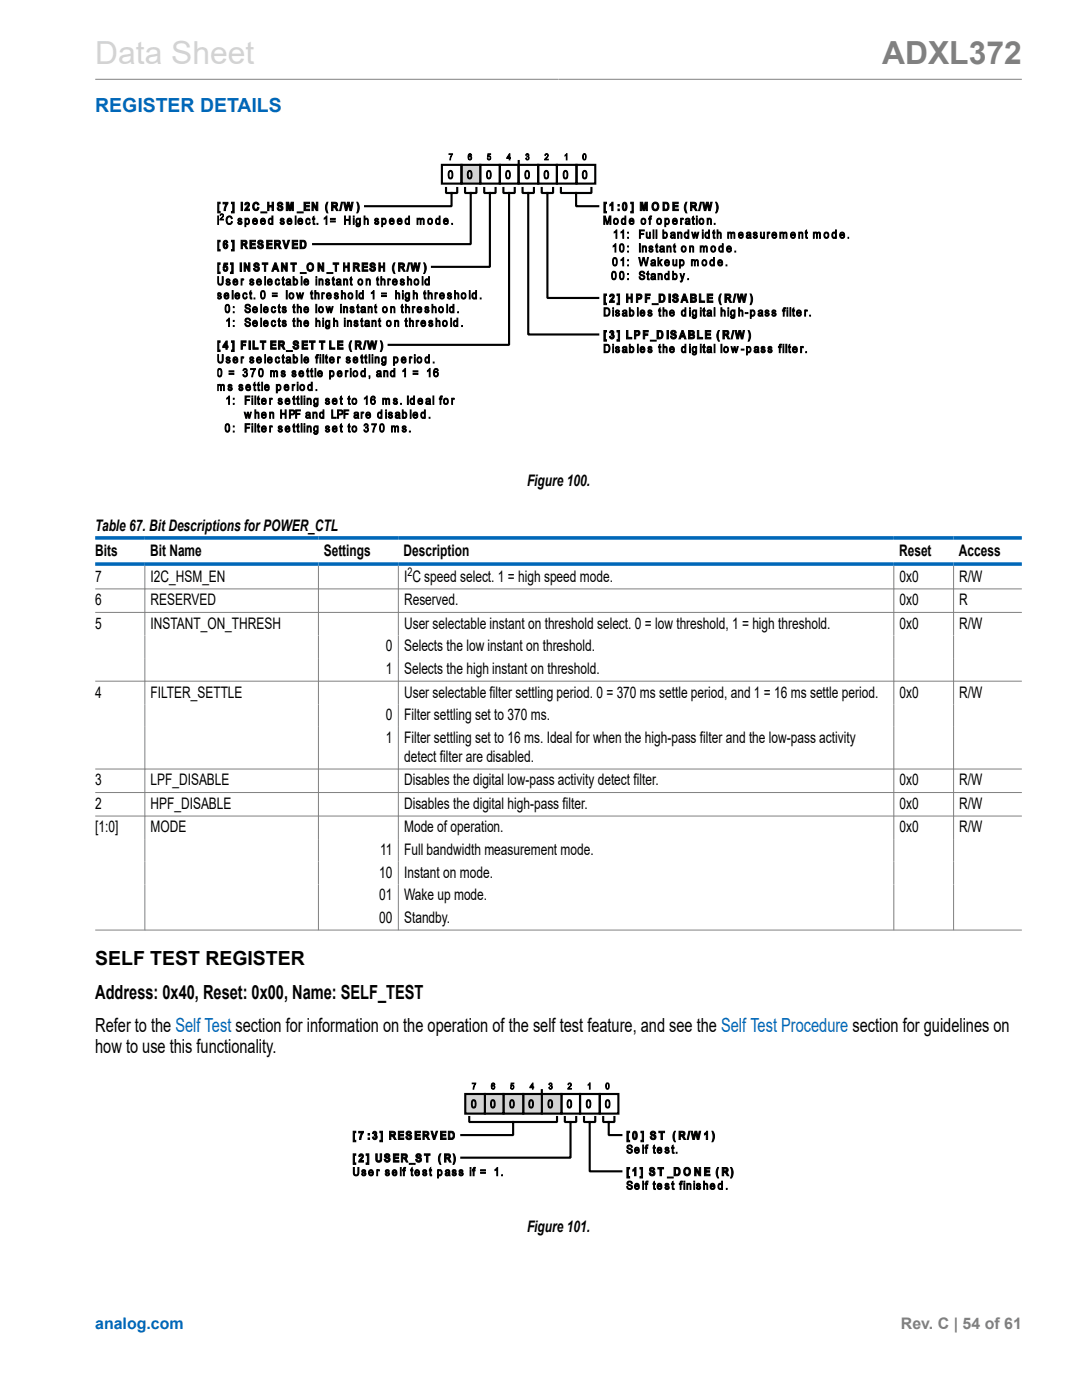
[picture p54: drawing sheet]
<svg xmlns="http://www.w3.org/2000/svg" width="216mm" height="279mm" viewBox="0 0 216 279" stroke-linecap="round" stroke-linejoin="round" font-family="sans-serif">
<defs><g id="words">
<text font-size="6.3" fill="#d3d3d3" x="19" y="12.7">Data Sheet</text>
<text font-size="6.3" fill="#808080" x="176" y="12.7">ADXL372</text>
<text font-size="3.9" fill="#0067b8" x="19" y="22.3">REGISTER DETAILS</text>
<g font-size="3.9">
<text x="19" y="192.6">SELF TEST REGISTER</text>
<text x="19" y="199.4">Address: 0x40, Reset: 0x00, Name: SELF_TEST</text>
<text x="19" y="205.9">Refer to the Self Test section for information on the operation of the self test feature, and see the Self Test Procedure section for guidelines on</text>
<text x="19" y="210.2">how to use this functionality.</text>
</g>
<g font-size="3.2">
<text x="105.2" y="96.9">Figure 100.</text>
<text x="19" y="106">Table 67. Bit Descriptions for POWER_CTL</text>
<text x="19" y="110.9">Bits</text>
<text x="30" y="110.9">Bit Name</text>
<text x="64.6" y="110.9">Settings</text>
<text x="80.5" y="110.9">Description</text>
<text x="179.4" y="110.9">Reset</text>
<text x="191.3" y="110.9">Access</text>
<text x="19" y="116.1">7</text>
<text x="30.1" y="116.1">I2C_HSM_EN</text>
<text x="80.6" y="116.1">I C speed select. 1 = high speed mode.</text>
<text x="179.5" y="116.1">0x0</text>
<text x="191.4" y="116.1">R/W</text>
<text x="19" y="120.8">6</text>
<text x="19" y="125.5">5</text>
<text x="30.1" y="120.8">RESERVED</text>
<text x="30.1" y="125.5">INSTANT_ON_THRESH</text>
<text x="80.6" y="120.8">Reserved.</text>
<text x="80.6" y="125.5">User selectable instant on threshold select. 0 = low threshold, 1 = high threshold.</text>
<text x="179.5" y="120.8">0x0</text>
<text x="179.5" y="125.5">0x0</text>
<text x="191.4" y="120.8">R</text>
<text x="191.4" y="125.5">R/W</text>
<text x="77" y="130">0</text>
<text x="80.6" y="130">Selects the low instant on threshold.</text>
<text x="77" y="134.5">1</text>
<text x="80.6" y="134.5">Selects the high instant on threshold.</text>
<text x="19" y="139.2">4</text>
<text x="30.1" y="139.2">FILTER_SETTLE</text>
<text x="77" y="143.7">0</text>
<text x="80.6" y="139.2">User selectable filter settling period. 0 = 370 ms settle period, and 1 = 16 ms settle period.</text>
<text x="80.6" y="143.7">Filter settling set to 370 ms.</text>
<text x="179.5" y="139.2">0x0</text>
<text x="191.4" y="139.2">R/W</text>
<text x="77" y="148.2">1</text>
<text x="80.6" y="148.2">Filter settling set to 16 ms. Ideal for when the high-pass filter and the low-pass activity</text>
<text x="80.6" y="152">detect filter are disabled.</text>
<text x="19" y="156.7">3</text>
<text x="19" y="161.4">2</text>
<text x="30.1" y="156.7">LPF_DISABLE</text>
<text x="30.1" y="161.4">HPF_DISABLE</text>
<text x="80.6" y="156.7">Disables the digital low-pass activity detect filter.</text>
<text x="80.6" y="161.4">Disables the digital high-pass filter.</text>
<text x="179.5" y="156.7">0x0</text>
<text x="179.5" y="161.4">0x0</text>
<text x="191.4" y="156.7">R/W</text>
<text x="191.4" y="161.4">R/W</text>
<text x="19" y="166.1">[1:0]</text>
<text x="30.1" y="166.1">MODE</text>
<text x="80.6" y="166.1">Mode of operation.</text>
<text x="179.5" y="166.1">0x0</text>
<text x="191.4" y="166.1">R/W</text>
<text x="75.9" y="170.6">11</text>
<text x="80.6" y="170.6">Full bandwidth measurement mode.</text>
<text x="75.7" y="175.2">10</text>
<text x="75.7" y="179.7">01</text>
<text x="80.6" y="175.2">Instant on mode.</text>
<text x="80.6" y="179.7">Wake up mode.</text>
<text x="75.7" y="184.2">00</text>
<text x="80.6" y="184.2">Standby.</text>
<text x="105.2" y="245.9">Figure 101.</text>
</g>
<text font-size="3.2" fill="#0067b8" x="19" y="265.3">analog.com</text>
<text font-size="3.2" fill="#808080" x="179.8" y="265.3">Rev. C | 54 of 61</text>
<text font-size="2.4" x="81.3" y="115">2</text>
</g></defs>
<path d="M19 15.8h184.9" fill="none" stroke="#808080" stroke-width=".2"/>
<path d="M95.8 32.9h3.9v3.7h-3.9zM99.7 32.9h3.8v3.7h-3.8zM103.5 32.9h3.9v3.7h-3.9zM107.4 32.9h3.7v3.7h-3.7zM111.1 32.9h3.9v3.7h-3.9zM115 32.9h3.8v3.7h-3.8z" fill="none" stroke="#000" stroke-width=".43"/>
<path d="M92.1 32.9h3.7v3.7h-3.7z" fill="#d3d3d3"/>
<path d="M92.1 32.9h3.7v3.7h-3.7z" fill="none" stroke="#d3d3d3" stroke-width=".2"/>
<g fill="none" stroke="#000" stroke-width=".43">
<path d="M88.2 32.9h3.9v3.7h-3.9zM89 37.5v1h2.2v-1M90.1 38.5v2.7h-17.3M92.1 32.9h3.7v3.7h-3.7zM92.8 37.5v1h2.3v-1M93.9 38.5v10.2h-31.4M96.6 37.5v1h2.3v-1M97.8 38.5v14.8h-11.6M100.4 37.5v1h2.3v-1M101.6 38.5v30.3h-24M103.5 32.1v.8M104.3 37.5v1h2.2v-1"/>
<path d="M105.4 38.5v28.3h14M108.1 37.5v1h2.3v-1M109.2 38.5v21h10.2M111.9 37.5v1h6.1v-1M115 38.5v2.7h4.4"/>
</g>
<g fill="none" stroke="#000" stroke-width=".2">
<path d="M89.6 30.7h.7l-.4 1.2h-.1v-.4l.4-.7h-.6zM89.6 34.1a.53 .53 0 0 1 .7 .1 .53 .53 0 0 1 .1 .7 .55 .55 0 0 1-.2 .6 .55 .55 0 0 1-.6 .1 1.45 1.45 0 0 1 0-1.5zM89.7 34.3l.2-.1a.89 .89 0 0 1 0 1.3 .9 .9 0 0 1-.2-1.2zM93.4 34.1a.54 .54 0 0 1 .7 .1 .54 .54 0 0 1 .1 .7 .55 .55 0 0 1-.1 .6 .55 .55 0 0 1-.7 .1 1.57 1.57 0 0 1 0-1.5zM93.5 34.3l.2-.1a.89 .89 0 0 1 0 1.3 .9 .9 0 0 1-.2-1.2zM93.5 30.8l.4-.1 .2 .3h-.1a.2 .2 0 0 0-.3-.2 .2 .2 0 0 0-.1 .2l-.1 .3a.36 .36 0 0 1 .6 .1 .36 .36 0 0 1-.3 .5 .36 .36 0 0 1-.4-.4zM97.3 34.1a.54 .54 0 0 1 .6 .1 .54 .54 0 0 1 .1 .7 .55 .55 0 0 1-.1 .6 .55 .55 0 0 1-.7 .1 1.57 1.57 0 0 1 .1-1.5zM97.3 34.3l.3-.1a.89 .89 0 0 1 0 1.3 .9 .9 0 0 1-.3-1.2zM97.4 30.7h.5v.1h-.4l-.1 .4a.36 .36 0 0 1 .5 .1 .36 .36 0 0 1-.2 .5 .36 .36 0 0 1-.5-.2 .29 .29 0 0 0 .4 .2 .29 .29 0 0 0 .2-.3 .22 .22 0 0 0-.2-.3 .22 .22 0 0 0-.2 .2l-.1-.1zM101.1 34.1a.54 .54 0 0 1 .6 .1 .54 .54 0 0 1 .1 .7 .55 .55 0 0 1-.1 .6 .55 .55 0 0 1-.7 .1 1.57 1.57 0 0 1 .1-1.5zM101.2 34.3l.2-.1a.89 .89 0 0 1 0 1.3 .9 .9 0 0 1-.2-1.2zM101.6 30.9v.6h-.3z"/>
<path d="M101.6 30.7h.1v.8h.2l-.2 .4h-.1v-.3h-.5zM104.9 34.1a.54 .54 0 0 1 .7 .1 .54 .54 0 0 1 .1 .7 .55 .55 0 0 1-.2 .6 .55 .55 0 0 1-.6 .1 1.57 1.57 0 0 1 0-1.5zM105 34.3l.2-.1a.86 .86 0 0 1 0 1.3 .9 .9 0 0 1-.2-1.2zM105 30.7a.31 .31 0 0 1 .5 .1 .31 .31 0 0 1-.1 .4 .36 .36 0 0 1 .1 .6 .36 .36 0 0 1-.6-.2h.1a.23 .23 0 0 0 .3 .2 .23 .23 0 0 0 .2-.3 .23 .23 0 0 0-.4-.2l.1-.1a.19 .19 0 0 0 .2-.2 .19 .19 0 0 0-.2-.2 .19 .19 0 0 0-.2 .2h-.1zM108.7 34.1a.54 .54 0 0 1 .7 .1 .54 .54 0 0 1 .1 .7 .55 .55 0 0 1-.1 .6 .55 .55 0 0 1-.7 .1 1.52 1.52 0 0 1 0-1.5zM108.8 34.3l.2-.1a.84 .84 0 0 1 0 1.3 .95 .95 0 0 1-.2-1.2zM108.8 30.7a.41 .41 0 0 1 .6 .3 .41 .41 0 0 1-.3 .5l-.2 .3h.5v.1h-.7l.1-.2a.56 .56 0 0 0 .4-.9l-.5 .2zM112.6 34.1a.54 .54 0 0 1 .6 .1 .54 .54 0 0 1 .1 .7 .55 .55 0 0 1-.1 .6 .55 .55 0 0 1-.7 .1 1.52 1.52 0 0 1 .1-1.5zM112.6 34.3l.2-.1a.84 .84 0 0 1 0 1.3 .95 .95 0 0 1-.2-1.2zM113.1 30.7v1.2h-.1v-1l-.3 .2zM116.4 34.1a.54 .54 0 0 1 .6 .1 .54 .54 0 0 1 .1 .7 .55 .55 0 0 1-.1 .6 .55 .55 0 0 1-.7 .1 1.52 1.52 0 0 1 .1-1.5zM116.4 30.7a.41 .41 0 0 1 .5 .1 .41 .41 0 0 1 .1 .5 .38 .38 0 0 1-.2 .5 .38 .38 0 0 1-.5-.1v-.6z"/>
<path d="M116.5 34.3l.2-.1a.84 .84 0 0 1 0 1.3 .95 .95 0 0 1-.2-1.2zM116.5 30.8a.53 .53 0 0 1 .4 .5 .53 .53 0 0 1-.3 .5l-.2-.2zM43.4 43.1h.2v1.7h-.2zM43.4 40.4h.5v.2h-.2v1.6h.2v.3h-.5zM43.4 48h.5v.2h-.2v1.6h.2v.3h-.5zM43.4 52.5h.5v.2h-.2v1.6h.2v.3h-.5zM43.4 55.2h.2v1a.4 .4 0 0 0 .4 .5 .4 .4 0 0 0 .3-.5v-1h.2v1a.59 .59 0 0 1-.5 .7 .59 .59 0 0 1-.6-.7zM43.5 58.5l.1-.1a.41 .41 0 0 1 .5 .4l-.5-.2-.1 .1 .1 .1a.44 .44 0 0 1 .6 .3 .44 .44 0 0 1-.4 .6 .44 .44 0 0 1-.5-.4h.2a.24 .24 0 0 0 .3 .2 .24 .24 0 0 0 .1-.3 .41 .41 0 0 1-.5-.2 .41 .41 0 0 1 .1-.5zM44 42.7a.42 .42 0 0 1 .6 .3 .42 .42 0 0 1-.3 .5l-.2 .3h.5v.1h-.7l.2-.3a.45 .45 0 0 0 .3-.3 .45 .45 0 0 0-.1-.5l-.4 .2zM44.5 40.4h1l-.5 1.6h-.3v-.2l.4-1.1h-.6zM44.7 52.5h.7v.3h-.5v.3a.51 .51 0 0 1 .6 .7 .51 .51 0 0 1-.9 .1l-.1-.2 .2-.1a.26 .26 0 0 0 .4 .2 .26 .26 0 0 0 .1-.4 .26 .26 0 0 0-.4 0h-.3zM44.8 48h.4l.2 .4h-.2l-.1-.1h-.2l-.2 .4a.48 .48 0 0 1 .8 .2 .48 .48 0 0 1-.4 .7 .48 .48 0 0 1-.6-.5l.1-.8z"/>
<path d="M44.8 58.6a.5 .5 0 0 1 .7-.1 .5 .5 0 0 1 .2 .6h-.8a.33 .33 0 0 0 .2 .4 .33 .33 0 0 0 .4-.2h.2a.58 .58 0 0 1-.9 .2 .58 .58 0 0 1 0-.9zM45 58.7l.3-.1 .2 .3h-.6zM45.2 55.7h.1a.42 .42 0 0 1 .6 .3h-.2a.2 .2 0 0 0-.2-.2 .2 .2 0 0 0-.2 .3h.1a.44 .44 0 0 1 .5 .3 .44 .44 0 0 1-.3 .5 .44 .44 0 0 1-.5-.4h.2a.25 .25 0 0 0 .2 .3 .25 .25 0 0 0 .2-.3v-.1a.44 .44 0 0 1-.5-.2 .44 .44 0 0 1 0-.5zM45.3 43.3l.3-.2h.4l.4 .5h-.2a.45 .45 0 0 0-.6-.3 .45 .45 0 0 0-.3 .6 .47 .47 0 0 0 .3 .7 .47 .47 0 0 0 .6-.4l.2 .1a.66 .66 0 0 1-.8 .5 .66 .66 0 0 1-.5-.9zM46 52.5h.5v2.1h-.5v-.3h.2v-1.6h-.2zM46.2 40.4h.5v2.1h-.5v-.3h.2v-1.6h-.2zM46.2 48h.5v2.1h-.5v-.3h.2v-1.6h-.2zM46.3 58h.2v1.7h-.2zM46.6 55.8a.51 .51 0 0 1 .6-.1 .51 .51 0 0 1 .3 .6h-.9a.34 .34 0 0 0 .3 .4 .34 .34 0 0 0 .4-.2h.2a.54 .54 0 0 1-.8 .4 .54 .54 0 0 1-.2-.8zM46.8 55.9h.3l.2 .2h-.7zM47 58.6a.49 .49 0 0 1 .6-.1 .49 .49 0 0 1 .2 .6h-.8a.33 .33 0 0 0 .3 .4 .33 .33 0 0 0 .4-.2h.1a.53 .53 0 0 1-.7 .3 .53 .53 0 0 1-.2-.7zM47.1 58.7l.4-.1 .2 .3h-.7z"/>
<path d="M47.6 43.6h.1a.42 .42 0 0 1 .6 .3h-.2a.2 .2 0 0 0-.3-.2 .2 .2 0 0 0-.1 .3 .44 .44 0 0 1 .6 .3 .44 .44 0 0 1-.4 .5 .44 .44 0 0 1-.5-.4h.2a.23 .23 0 0 0 .3 .2 .23 .23 0 0 0 .2-.2l-.1-.1a.43 .43 0 0 1-.4-.2 .43 .43 0 0 1 0-.5zM47.9 52.5h.3v1.6h-.3zM48.1 55.7h.2v.1l.1-.1h.3l-.1 .2h-.3v1h-.2zM48.1 40.4h.3v1.6h-.3zM48.1 48h.6a.46 .46 0 0 1 .6 .3 .46 .46 0 0 1-.4 .6l.5 .7h-.3l-.5-.7h-.2v.7h-.3zM48.4 48.2h.4a.19 .19 0 0 1 .2 .2 .19 .19 0 0 1-.2 .2h-.4zM48.5 58.6l.6-.2 .2 .4h-.2l-.1-.2a.4 .4 0 0 0-.4 .5 .4 .4 0 0 0 .5 .3l.1-.2h.1a.47 .47 0 0 1-.5 .5 .47 .47 0 0 1-.4-.7zM48.7 52.5h.3l.6 1.1v-1.1h.3v1.6h-.3l-.6-1.1v1.1h-.3zM48.9 43.6h.1v.2a.43 .43 0 0 1 .6-.2 .43 .43 0 0 1 .2 .6 .44 .44 0 0 1-.2 .5 .44 .44 0 0 1-.6-.1v.6h-.1zM49 40.5a.55 .55 0 0 1 .8 .2 .55 .55 0 0 1-.4 .8l-.2 .2h.6v.3h-1l.2-.4a.89 .89 0 0 0 .5-.9l-.7 .2zM49.2 43.8a.38 .38 0 0 1 .4 .4 .38 .38 0 0 1-.5 .3v-.5zM49.9 48h1.1v.2h-.8v.4h.7v.3h-.7v.4h.8v.3h-1.1z"/>
<path d="M49.9 58.1l.2-.1v.4h.1v.2h-.1v.8l.1 .1 .1 .2a.27 .27 0 0 1-.3-.1 .27 .27 0 0 1-.1-.3v-.7h-.1zM50 55.7h.1a.42 .42 0 0 1 .5 .3h-.2a.2 .2 0 0 0-.2-.2 .2 .2 0 0 0-.1 .3 .43 .43 0 0 1 .6 .3 .43 .43 0 0 1-.4 .5 .43 .43 0 0 1-.5-.4h.2a.25 .25 0 0 0 .2 .2 .25 .25 0 0 0 .3-.2l-.1-.1a.43 .43 0 0 1-.5-.2 .43 .43 0 0 1 .1-.5zM50.5 43.7a.51 .51 0 0 1 .6-.1 .51 .51 0 0 1 .3 .6h-.9a.34 .34 0 0 0 .3 .4 .34 .34 0 0 0 .4-.2h.2a.57 .57 0 0 1-.9 .3 .57 .57 0 0 1-.1-.9zM50.6 40.6a.61 .61 0 0 1 .6-.2 .61 .61 0 0 1 .5 .4l-.3 .1a.38 .38 0 0 0-.5-.3 .38 .38 0 0 0-.2 .6 .38 .38 0 0 0 .2 .5 .38 .38 0 0 0 .5-.3l.3 .1a.69 .69 0 0 1-1 .5 .69 .69 0 0 1-.3-1zM50.7 43.8h.3l.2 .2h-.7zM50.7 52.7a.59 .59 0 0 1 .6-.2 .59 .59 0 0 1 .4 .4h-.2a.26 .26 0 0 0-.3-.2 .26 .26 0 0 0-.3 .3 .7 .7 0 0 1 .8 .9 .63 .63 0 0 1-.7 .3 .63 .63 0 0 1-.4-.6h.3a.3 .3 0 0 0 .3 .3 .3 .3 0 0 0 .2-.4 .71 .71 0 0 1-.7-.8zM50.7 59.5h.2v.2h-.2zM51.3 55.8a.51 .51 0 0 1 .6-.1 .51 .51 0 0 1 .3 .6h-.9a.34 .34 0 0 0 .3 .4 .34 .34 0 0 0 .4-.2h.2a.56 .56 0 0 1-.9 .3 .56 .56 0 0 1-.1-.9zM51.5 55.9h.3l.2 .2h-.7zM51.6 48l.4-.1a.46 .46 0 0 1 .5 .5h-.3a.26 .26 0 0 0-.2-.2 .26 .26 0 0 0-.3 .3 .62 .62 0 0 1 .8 .4 .62 .62 0 0 1-.3 .7l-.7-.1-.1-.4h.3a.3 .3 0 0 0 .3 .3 .3 .3 0 0 0 .2-.4 .62 .62 0 0 1-.6-.3 .62 .62 0 0 1 0-.7zM52.1 42.3h1.1v.2h-1.1zM52.1 43.7a.51 .51 0 0 1 .6-.1 .51 .51 0 0 1 .3 .6h-.9a.34 .34 0 0 0 .3 .4 .34 .34 0 0 0 .4-.2h.2a.54 .54 0 0 1-.8 .4 .54 .54 0 0 1-.2-.8z"/>
<path d="M52.2 58.1a.56 .56 0 0 1 .6 .1 .56 .56 0 0 1 .1 .6 .54 .54 0 0 1-.1 .7 .54 .54 0 0 1-.7 0 1.54 1.54 0 0 1 .1-1.4zM52.2 43.8h.4l.2 .2h-.7zM52.3 52.5h1.1v.2h-.4v1.4h-.2v-1.4h-.5zM52.3 58.2h.1a.84 .84 0 0 1 0 1.3 .93 .93 0 0 1-.1-1.3zM52.8 55.2h.2v1.7h-.2zM53.2 48h1.1v.2h-.8v.4h.8v.3h-.8v.4h.8v.3h-1.1zM53.4 40.4h.3v.6h.6v-.6h.3v1.6h-.3v-.7h-.6v.7h-.3zM53.5 55.8a.51 .51 0 0 1 .6-.1 .51 .51 0 0 1 .2 .6h-.8a.33 .33 0 0 0 .2 .4 .33 .33 0 0 0 .4-.2h.2a.53 .53 0 0 1-.7 .4 .53 .53 0 0 1-.2-.8zM53.6 55.9h.4l.1 .2h-.6zM53.6 43.7l.4-.2 .3 .2v-.6h.2v1.7h-.2v-.2a.51 .51 0 0 1-.7 0 .51 .51 0 0 1 0-.8zM53.8 43.8h.1a.41 .41 0 0 1 .4 .4 .41 .41 0 0 1-.4 .4l-.2-.2zM54.3 58.5h1v.2h-1z"/>
<path d="M54.3 59h1v.2h-1zM54.8 48h.6a.47 .47 0 0 1 .6 .3 .47 .47 0 0 1-.4 .6l.5 .7h-.3l-.5-.7h-.2v.7h-.3zM54.8 52.5h.3l.5 1.6h-.2l-.1-.3h-.6l-.2 .3h-.3zM54.9 52.9l.2 .6h-.4zM55 55.8l.5-.1 .3 .3-.2 .1-.1-.2a.39 .39 0 0 0-.4 .4 .39 .39 0 0 0 .5 .4v-.3l.2 .1a.5 .5 0 0 1-.7 .4 .5 .5 0 0 1-.2-.8zM55.1 48.2h.4a.2 .2 0 0 1 .2 .2 .2 .2 0 0 1-.2 .2h-.4zM55.4 40.6a.59 .59 0 0 1 .6-.3 .59 .59 0 0 1 .4 .5h-.2a.26 .26 0 0 0-.3-.2 .26 .26 0 0 0-.3 .3 .71 .71 0 0 1 .8 .9 .61 .61 0 0 1-.7 .3 .61 .61 0 0 1-.4-.6h.3a.3 .3 0 0 0 .3 .3 .3 .3 0 0 0 .2-.4 .72 .72 0 0 1-.7-.8zM56 43.7l.1-.1a.42 .42 0 0 1 .6 .3h-.2a.21 .21 0 0 0-.2-.2 .21 .21 0 0 0-.2 .3h.1a.44 .44 0 0 1 .5 .3 .44 .44 0 0 1-.3 .5 .44 .44 0 0 1-.5-.4h.2a.23 .23 0 0 0 .2 .2 .23 .23 0 0 0 .2-.2l-.1-.1a.44 .44 0 0 1-.4-.1 .44 .44 0 0 1 0-.5zM56.2 52.5h.2l.6 1.1v-1.1h.3v1.6h-.3l-.6-1.1v1.1h-.2zM56.4 55.4l.2-.1v.4h.1v.2h-.1v.8h.1l.1 .2a.27 .27 0 0 1-.3 0 .27 .27 0 0 1-.1-.3v-.7h-.1zM56.4 48h.3l.4 1.2 .4-1.2h.3l-.6 1.6h-.3zM57.1 58h.2v1.7h-.2z"/>
<path d="M57.1 40.4h.5l.2 1.1 .3-1.1h.4v1.6h-.2v-1.3l-.3 1.3h-.3l-.3-1.3v1.3h-.3zM57.2 55.7a.45 .45 0 0 1 .5 0 .45 .45 0 0 1 .3 .4l.1 .8-.3-.2a.4 .4 0 0 1-.4 .3 .4 .4 0 0 1-.3-.5 .4 .4 0 0 1 .4-.3l.3-.1a.29 .29 0 0 0-.2-.3 .29 .29 0 0 0-.3 .2h-.2zM57.3 56.5l.5-.2a.3 .3 0 0 1-.2 .4 .3 .3 0 0 1-.3-.2zM57.4 43.7a.51 .51 0 0 1 .6-.1 .51 .51 0 0 1 .3 .6h-.9a.34 .34 0 0 0 .3 .4 .34 .34 0 0 0 .4-.2h.2a.54 .54 0 0 1-.8 .4 .54 .54 0 0 1-.2-.8zM57.5 43.8h.4l.2 .2h-.7zM57.8 58.5a.59 .59 0 0 1 .8 .5 .59 .59 0 0 1-.6 .7l-.3-.5zM57.9 58.7a.39 .39 0 0 1 .6 .3 .39 .39 0 0 1-.6 .4zM58 52.5h1.1v.2h-.4v1.4h-.2v-1.4h-.5zM58.3 48h1.1v.2h-.8v.4h.8v.3h-.8v.4h.8v.3h-1.1zM58.5 55.2h.2v.6a.52 .52 0 0 1 .7 .1 .52 .52 0 0 1 0 .7l-.1 .1a.33 .33 0 0 1-.3 .2 .33 .33 0 0 1-.3-.2v.2h-.2zM58.8 56l.1-.1a.41 .41 0 0 1 .3 .4 .41 .41 0 0 1-.4 .4l-.1-.2zM58.9 43.1h.2v1.7h-.2z"/>
<path d="M59.1 58.4h.2l.3 1 .2-1h.2l.2 1 .2-1h.2l-.4 1.3h-.2l-.2-1-.2 1h-.2zM59.3 42.3h1.2v.2h-1.2zM59.6 43.7a.51 .51 0 0 1 .6-.1 .51 .51 0 0 1 .2 .6h-.8a.34 .34 0 0 0 .2 .4 .34 .34 0 0 0 .4-.2h.2a.57 .57 0 0 1-.8 .3 .57 .57 0 0 1-.1-.9zM59.7 43.8h.4l.1 .2h-.6zM59.9 48h.5a.87 .87 0 0 1 .7 .7 .87 .87 0 0 1-.5 .9h-.7zM59.9 54.4h1.2v.2h-1.2zM60.1 55.2h.2v1.7h-.2zM60.2 48.2a.56 .56 0 0 1 .6 .6 .56 .56 0 0 1-.6 .5zM60.7 40.4h1.1v.2h-.9v.4h.8v.3h-.8v.4h.9v.3h-1.1zM60.7 55.8a.51 .51 0 0 1 .7-.1 .51 .51 0 0 1 .2 .6h-.8a.34 .34 0 0 0 .2 .4 .34 .34 0 0 0 .4-.2h.2a.56 .56 0 0 1-.8 .3 .56 .56 0 0 1-.1-.9zM60.9 55.9h.3l.2 .2h-.6zM61.1 43.7l.5-.1 .3 .3-.2 .1-.1-.2a.39 .39 0 0 0-.4 .4 .39 .39 0 0 0 .5 .4v-.3l.2 .1a.5 .5 0 0 1-.7 .4 .5 .5 0 0 1-.2-.8z"/>
<path d="M61.5 52.6a.8 .8 0 0 1 1.1 .7 .8 .8 0 0 1-1 .8 1.08 1.08 0 0 1-.1-1.5zM61.6 52.9a.55 .55 0 0 1 .8 .2 .55 .55 0 0 1-.3 .7 .58 .58 0 0 1-.6-.3 .58 .58 0 0 1 .1-.6zM62.1 58.1l.2-.1v.4h.1v.2h-.1v.8l.1 .1v.2a.27 .27 0 0 1-.3-.1 .27 .27 0 0 1 0-.3v-.7h-.2zM62.3 40.4h.2l.6 1.1v-1.1h.3v1.6h-.3l-.6-1.1v1.1h-.2zM62.5 43.3l.1-.1v.4h.2v.2h-.2v.8h.2v.2a.27 .27 0 0 1-.3 0 .27 .27 0 0 1 0-.3v-.7h-.2zM62.5 48.6h.1M62.8 58h.2v.6a.36 .36 0 0 1 .5-.2 .36 .36 0 0 1 .2 .5v.8h-.2v-.8a.26 .26 0 0 0-.3-.3 .26 .26 0 0 0-.2 .4v.7h-.2zM63 55.2h.2v.2h-.2zM63 55.7h.2v1.2h-.2zM63.2 44.6h.2v.2h-.2zM63.4 52.5h.3l.6 1.1v-1.1h.3v1.6h-.3l-.6-1.1v1.1h-.3zM63.6 55.7h.2v.1a.36 .36 0 0 1 .5-.1 .36 .36 0 0 1 .2 .4v.8h-.2v-.7a.24 .24 0 0 0-.2-.3 .24 .24 0 0 0-.3 .1v.9h-.2z"/>
<path d="M64.2 58.4h.1v.2l.2-.2 .2 .1v.1l-.3 .1v1h-.2zM65.1 55.7h.1a.42 .42 0 0 1 .5 .3h-.1a.21 .21 0 0 0-.3-.2 .21 .21 0 0 0-.2 .3h.1a.44 .44 0 0 1 .6 .3 .44 .44 0 0 1-.4 .5 .44 .44 0 0 1-.5-.4h.2a.23 .23 0 0 0 .3 .3 .23 .23 0 0 0 .2-.3l-.1-.1a.43 .43 0 0 1-.5-.2 .43 .43 0 0 1 .1-.5zM65.1 43.1h.1v1.7h-.1v-1.3l-.4 .2v-.2zM65.2 54.4h1.2v.2h-1.2zM65.3 58.6a.51 .51 0 0 1 .6-.1 .51 .51 0 0 1 .2 .6h-.8a.34 .34 0 0 0 .2 .4 .34 .34 0 0 0 .4-.2h.2a.54 .54 0 0 1-.7 .3 .54 .54 0 0 1-.3-.7zM65.3 40.4h.1l-.2 1 .2 1.1-.2-.2-.2-.7v-.8zM65.4 58.7l.3-.1 .2 .3h-.6zM65.9 43.6h1v.2h-1zM65.9 44.1h1v.2h-1zM66.2 40.4h.6a.48 .48 0 0 1 .5 .3 .48 .48 0 0 1-.3 .6l.5 .7h-.3l-.4-.6-.3-.1-.1 .7h-.2zM66.4 55.4l.2-.1v.4h.2v.2h-.2v.8h.2v.2a.29 .29 0 0 1-.3 0 .29 .29 0 0 1-.1-.3v-.7h-.1zM66.4 40.6h.5l.2 .3-.1 .1h-.6z"/>
<path d="M66.5 52.5h1.1v.2h-.4v1.4h-.3v-1.4h-.4zM66.8 58.5l.1-.1a.41 .41 0 0 1 .6 .4l-.2-.1a.21 .21 0 0 0-.2-.1 .21 .21 0 0 0-.2 .2h.1a.44 .44 0 0 1 .5 .3 .44 .44 0 0 1-.3 .6 .44 .44 0 0 1-.5-.4h.1a.25 .25 0 0 0 .3 .2 .25 .25 0 0 0 .2-.3h-.1a.43 .43 0 0 1-.4-.2 .43 .43 0 0 1 0-.5zM67.2 55.8a.47 .47 0 0 1 .5-.2 .47 .47 0 0 1 .3 .5l.1 .8-.2-.2a.42 .42 0 0 1-.6 .2 .42 .42 0 0 1-.2-.6 .42 .42 0 0 1 .6-.1l.2-.1a.29 .29 0 0 0-.3-.3 .29 .29 0 0 0-.3 .2h-.2zM67.3 56.5l.6-.2a.29 .29 0 0 1-.2 .4 .29 .29 0 0 1-.4-.2zM68.1 58h.2v.6a.36 .36 0 0 1 .5-.2 .36 .36 0 0 1 .2 .5v.8h-.2v-.8a.26 .26 0 0 0-.3-.3 .26 .26 0 0 0-.2 .4v.7h-.2zM68.1 40.4h.2l-.3 1.6h-.2zM68.5 55.7h.2v.1a.38 .38 0 0 1 .5-.1 .38 .38 0 0 1 .2 .4v.8h-.2v-.7a.24 .24 0 0 0-.2-.3 .24 .24 0 0 0-.3 .1v.9h-.2zM68.5 52.5h.3v.6h.6v-.6h.3v1.6h-.3v-.7h-.6v.7h-.3zM68.6 40.4h.3l.2 1.1 .2-1.1h.4l.3 1.1 .2-1.1h.3l-.4 1.6h-.3l-.3-1.2-.3 1.2h-.3zM68.7 43.1h.2v.7h.8v-.7h.2v1.7h-.2v-.8h-.8v.8h-.2zM69.6 58.5a.61 .61 0 0 1 .8 .4 .61 .61 0 0 1-.5 .8 .71 .71 0 0 1-.3-1.2zM69.7 58.7a.38 .38 0 0 1 .5 .3 .38 .38 0 0 1-.5 .4l-.1-.4z"/>
<path d="M69.9 55.4l.2-.1v.4h.2v.2h-.2v.7l.2 .3a.28 .28 0 0 1-.3 0 .28 .28 0 0 1-.1-.3v-.7h-.1zM70.5 43.1h.2v.2h-.2zM70.5 43.6h.2v1.2h-.2zM70.5 52.5h.6a.48 .48 0 0 1 .6 .3 .48 .48 0 0 1-.4 .6l.5 .7h-.3l-.4-.6-.3-.1v.7h-.3zM70.8 52.7h.4a.2 .2 0 0 1 .2 .2 .2 .2 0 0 1-.2 .2h-.4zM71.1 58h.2v1.7h-.2zM71.2 40.4h.2l.3 .8-.1 .7-.2 .6h-.2l.2-1.1zM71.2 43.6l.3-.1 .2 .2v-.1h.2v1a.46 .46 0 0 1-.3 .6 .46 .46 0 0 1-.6-.3h.2a.3 .3 0 0 0 .4 .1 .3 .3 0 0 0 .1-.4 .58 .58 0 0 1-.7-.2 .58 .58 0 0 1 .2-.8zM71.3 43.8a.37 .37 0 0 1 .4 .4 .37 .37 0 0 1-.4 .3zM71.6 55.8a.62 .62 0 0 1 .8 .2 .62 .62 0 0 1-.2 .9 .63 .63 0 0 1-.8-.3 .63 .63 0 0 1 .2-.8zM71.7 56a.38 .38 0 0 1 .5 .3 .38 .38 0 0 1-.5 .3l-.1-.3zM71.8 58.5l.3-.1 .2 .2v-.6h.2v1.7h-.2v-.2a.43 .43 0 0 1-.5 .1 .43 .43 0 0 1-.2-.6z"/>
<path d="M71.9 58.7v-.1a.41 .41 0 0 1 .4 .4 .41 .41 0 0 1-.4 .5l-.1-.3zM72.3 52.5h1.1v.2h-.9v.4h.8v.3h-.8v.5h.9v.2h-1.1zM72.6 43.1h.2v.6a.37 .37 0 0 1 .5-.1 .37 .37 0 0 1 .2 .4v.8h-.2v-.8a.27 .27 0 0 0-.3-.3 .27 .27 0 0 0-.2 .4v.7h-.2zM72.9 41.2h.1M73 55.7h.2v.1a.38 .38 0 0 1 .5-.1 .38 .38 0 0 1 .2 .4v.8h-.2v-.7a.25 .25 0 0 0-.2-.3 .25 .25 0 0 0-.3 .1v.9h-.2zM73.9 52.7a.57 .57 0 0 1 .6-.2 .57 .57 0 0 1 .4 .4h-.3a.26 .26 0 0 0-.2-.2 .26 .26 0 0 0-.3 .3 .7 .7 0 0 1 .8 .9 .62 .62 0 0 1-.7 .3 .62 .62 0 0 1-.4-.6h.2a.29 .29 0 0 0 .3 .3 .29 .29 0 0 0 .3-.4 .71 .71 0 0 1-.7-.8zM74.1 58.4l.5-.4v1.7h-.1v-1.3l-.4 .2zM74.8 43.7l.5-.1 .2 .2-.1 .1a.21 .21 0 0 0-.3-.2 .21 .21 0 0 0-.2 .3h.1a.43 .43 0 0 1 .6 .3 .43 .43 0 0 1-.4 .5 .43 .43 0 0 1-.5-.4h.2a.23 .23 0 0 0 .3 .2 .23 .23 0 0 0 .2-.2l-.1-.1a.43 .43 0 0 1-.4-.1 .43 .43 0 0 1-.1-.5zM75.2 55.4l.2-.1v.4h.2v.2h-.2v.7l.2 .3a.28 .28 0 0 1-.3 0 .28 .28 0 0 1-.1-.3v-.7h-.1zM75.6 52.5h.3v.6h.6v-.6h.3v1.6h-.3v-.7h-.6v.7h-.3zM76 55.2h.2v.6a.37 .37 0 0 1 .4-.1 .37 .37 0 0 1 .2 .4v.8h-.1v-.9a.27 .27 0 0 0-.4-.1 .27 .27 0 0 0-.1 .3v.7h-.2zM76.1 58.5h1v.2h-1z"/>
<path d="M76.1 59h1v.2h-1zM76.2 43.6h.1v.2a.43 .43 0 0 1 .6-.2 .43 .43 0 0 1 .2 .6 .44 .44 0 0 1-.2 .5 .44 .44 0 0 1-.6-.1v.6h-.1zM76.5 43.8a.38 .38 0 0 1 .4 .4 .38 .38 0 0 1-.5 .3v-.5zM77.4 55.7h.1v.1l.2-.1h.2v.2h-.3v1h-.2zM77.8 43.7a.51 .51 0 0 1 .6-.1 .51 .51 0 0 1 .3 .6h-.8a.33 .33 0 0 0 .2 .4 .33 .33 0 0 0 .4-.2h.2a.57 .57 0 0 1-.9 .3 .57 .57 0 0 1-.1-.9zM77.9 43.8h.4l.2 .2h-.6zM78.4 55.8a.51 .51 0 0 1 .6-.1 .51 .51 0 0 1 .3 .6h-.8a.33 .33 0 0 0 .2 .4 .33 .33 0 0 0 .4-.2h.2a.53 .53 0 0 1-.8 .4 .53 .53 0 0 1-.2-.8zM78.5 55.9h.4l.2 .2h-.6zM78.6 52.5h.2l-.2 1 .2 1.1h-.2a1.83 1.83 0 0 1 0-2.1zM78.9 58h.2v.6a.36 .36 0 0 1 .5-.2 .36 .36 0 0 1 .2 .5v.8h-.2v-.8a.25 .25 0 0 0-.3-.3 .25 .25 0 0 0-.2 .4v.7h-.2zM79.4 43.7a.51 .51 0 0 1 .6-.1 .51 .51 0 0 1 .2 .6h-.8a.34 .34 0 0 0 .3 .4 .34 .34 0 0 0 .4-.2h.1a.54 .54 0 0 1-.7 .4 .54 .54 0 0 1-.2-.8zM79.5 43.8h.4l.2 .2h-.7z"/>
<path d="M79.5 52.5h.6a.48 .48 0 0 1 .6 .3 .48 .48 0 0 1-.3 .6l.4 .7h-.3l-.4-.6-.2-.1-.1 .7h-.3zM79.8 52.7h.5l.1 .3-.6 .1zM80 55.7h.1a.42 .42 0 0 1 .6 .3h-.2a.21 .21 0 0 0-.2-.2 .21 .21 0 0 0-.2 .3 .44 .44 0 0 1 .6 .3 .44 .44 0 0 1-.4 .5 .44 .44 0 0 1-.5-.4h.2a.26 .26 0 0 0 .3 .2 .26 .26 0 0 0 .2-.2l-.1-.1a.43 .43 0 0 1-.5-.2 .43 .43 0 0 1 .1-.5zM80.3 58h.2v.2h-.2zM80.3 58.4h.2v1.3h-.2zM80.9 43.7l.4-.2 .2 .2v-.6h.2v1.7h-.2v-.2a.43 .43 0 0 1-.5 .1 .43 .43 0 0 1-.2-.5zM80.9 58.6l.2-.2 .4 .2v-.2h.2v1.1a.48 .48 0 0 1-.3 .6 .48 .48 0 0 1-.6-.4l.2 .1a.3 .3 0 0 0 .4 .1 .3 .3 0 0 0 .1-.4 .57 .57 0 0 1-.7-.2 .57 .57 0 0 1 .1-.7zM81.1 43.8h.1a.41 .41 0 0 1 .3 .4 .41 .41 0 0 1-.3 .4l-.2-.2zM81.1 58.7l.1-.1a.4 .4 0 0 1 .3 .4 .4 .4 0 0 1-.3 .4l-.2-.2zM81.3 55.2h.2v.6a.37 .37 0 0 1 .4-.1 .37 .37 0 0 1 .2 .4v.8h-.1v-.9a.27 .27 0 0 0-.4-.1 .27 .27 0 0 0-.1 .3v.7h-.2zM81.5 52.5h.2l-.3 1.6h-.3zM81.9 52.5h.3l.2 1.1 .3-1.1h.3l.3 1.1 .3-1.1h.2l-.3 1.6h-.3l-.3-1.2-.3 1.2h-.3z"/>
<path d="M82.5 58h.1v.6a.37 .37 0 0 1 .5-.2 .37 .37 0 0 1 .2 .5v.8h-.2v-.8a.27 .27 0 0 0-.3-.3 .27 .27 0 0 0-.2 .4v.7h-.1zM82.8 55.8a.62 .62 0 0 1 .8 .2 .62 .62 0 0 1-.2 .9 .63 .63 0 0 1-.8-.3 .63 .63 0 0 1 .2-.8zM82.8 56a.39 .39 0 0 1 .6 .3 .39 .39 0 0 1-.6 .3zM83.2 43.6h.2v.2a.3 .3 0 0 1 .3-.3 .3 .3 0 0 1 .3 .3l.3-.3 .2 .1 .1 1.2h-.1v-.8a.22 .22 0 0 0-.1-.2 .22 .22 0 0 0-.3 0l-.1 1h-.2v-.8a.26 .26 0 0 0-.3-.2 .26 .26 0 0 0-.1 .4v.6h-.2zM84.2 55.2h.2v1.7h-.2zM84.5 52.5h.2l.2 .3a1.85 1.85 0 0 1-.2 1.8h-.2l.3-.9zM84.6 58.1l.2-.1v.4h.2v.2h-.2v.7l.2 .2v.2a.28 .28 0 0 1-.3-.1 .28 .28 0 0 1-.1-.3v-.7h-.1zM85 55.7h.3l.2 .1v-.6h.2v1.7h-.2v-.2a.52 .52 0 0 1-.7 0 .52 .52 0 0 1 0-.7zM85 56l.1-.1a.39 .39 0 0 1 .4 .4 .39 .39 0 0 1-.5 .3zM85.4 58h.2v.6a.37 .37 0 0 1 .4-.2 .37 .37 0 0 1 .2 .5v.8h-.1v-.8a.27 .27 0 0 0-.3-.3 .27 .27 0 0 0-.2 .4v.7h-.2zM85.5 43.7a.62 .62 0 0 1 .8 .2 .62 .62 0 0 1-.2 .9 .63 .63 0 0 1-.8-.3 .63 .63 0 0 1 .2-.8zM85.6 43.8a.38 .38 0 0 1 .5 .4 .38 .38 0 0 1-.5 .3z"/>
<path d="M86.2 53.2h.1M86.8 58.4h.1v.2l.2-.2 .2 .1v.1l-.3 .1v1h-.2zM87.1 43.6h.3l.2 .1v-.6h.2v1.7h-.2v-.2a.43 .43 0 0 1-.5 .1 .43 .43 0 0 1-.2-.5zM87.2 43.8a.39 .39 0 0 1 .4 .4 .39 .39 0 0 1-.4 .3zM87.8 58.6a.51 .51 0 0 1 .7-.1 .51 .51 0 0 1 .2 .6h-.8a.33 .33 0 0 0 .2 .4 .33 .33 0 0 0 .4-.2h.2a.53 .53 0 0 1-.8 .3 .53 .53 0 0 1-.2-.7zM87.9 58.7l.4-.1 .2 .3h-.6zM88.6 43.7a.51 .51 0 0 1 .6-.1 .51 .51 0 0 1 .3 .6h-.8a.33 .33 0 0 0 .2 .4 .33 .33 0 0 0 .4-.2h.2a.57 .57 0 0 1-.9 .3 .57 .57 0 0 1-.1-.9zM88.7 43.8h.4l.2 .2h-.6zM89.4 58.5l.1-.1a.41 .41 0 0 1 .6 .4l-.5-.2-.1 .1v.1a.44 .44 0 0 1 .6 .3 .44 .44 0 0 1-.3 .6 .44 .44 0 0 1-.5-.4h.1a.26 .26 0 0 0 .3 .2 .26 .26 0 0 0 .2-.2l-.1-.1a.41 .41 0 0 1-.5-.2 .41 .41 0 0 1 .1-.5zM90.1 44.6h.2v.2h-.2zM90.7 58h.2v.6a.37 .37 0 0 1 .4-.2 .37 .37 0 0 1 .2 .5v.8h-.1v-.8a.27 .27 0 0 0-.3-.3 .27 .27 0 0 0-.2 .4v.7h-.2zM92.2 58.5a.61 .61 0 0 1 .8 .4 .61 .61 0 0 1-.5 .8 .71 .71 0 0 1-.3-1.2z"/>
<path d="M92.3 58.7a.38 .38 0 0 1 .5 .3 .38 .38 0 0 1-.5 .4l-.1-.4zM93.6 58h.2v1.7h-.2zM94.4 58.5l.3-.1 .2 .2v-.6h.2v1.7h-.2v-.2a.48 .48 0 0 1-.6 0 .48 .48 0 0 1-.1-.6zM94.4 58.7l.1-.1a.41 .41 0 0 1 .4 .4 .41 .41 0 0 1-.4 .5l-.1-.3zM95.8 59.5h.2v.2h-.2zM119.3 41.2h.1M119.3 59.5h.1M120.5 43.1h.3l.4 1.5 .4-1.5h.3v1.7h-.2v-1.5l-.4 1.5h-.2l-.4-1.5v1.5h-.2zM120.5 40.4h.5v.2h-.2v1.6h.2v.3h-.5zM120.5 58.7h.5v.3h-.2v1.5h.2v.3h-.5zM121.8 58.8a.53 .53 0 0 1 .7 .2 .53 .53 0 0 1-.3 .7l-.2 .3h.6v.3h-1l.2-.4a.72 .72 0 0 0 .4-.9h-.2l-.1 .2h-.3zM122.1 40.4h.2v1.6h-.2v-1.2l-.4 .3v-.3z"/>
<path d="M122.2 54.2a.56 .56 0 0 1 .7 .1 .56 .56 0 0 1 .1 .7 .55 .55 0 0 1-.2 .6 .55 .55 0 0 1-.6 .1 1.59 1.59 0 0 1 0-1.5zM122.3 54.4l.2-.1a.84 .84 0 0 1 0 1.3 .95 .95 0 0 1-.2-1.2zM122.4 51.5a.56 .56 0 0 1 .7 .1 .56 .56 0 0 1 .1 .6 .54 .54 0 0 1-.2 .7 .54 .54 0 0 1-.6 0 1.54 1.54 0 0 1 0-1.4zM122.5 46.3l.6-.4v1.7h-.2v-1.3l-.4 .2zM122.5 43.7a.57 .57 0 0 1 .9 .5 .57 .57 0 0 1-.9 .5l-.1-.5zM122.6 51.6h.1a.84 .84 0 0 1 0 1.3 .91 .91 0 0 1-.1-1.3zM122.7 43.8a.38 .38 0 0 1 .5 .4 .38 .38 0 0 1-.5 .3zM122.8 48.6h.1v1.7h-.2v-1.3l-.4 .3v-.2zM123.1 58.7h.5v2.1h-.5v-.3h.3v-1.5h-.3zM123.3 40.8h.3v.3h-.3zM123.3 41.7h.3v.3h-.3zM123.8 54.2a.56 .56 0 0 1 .6 .1 .56 .56 0 0 1 .1 .7 .55 .55 0 0 1-.1 .6 .55 .55 0 0 1-.7 .1 1.65 1.65 0 0 1 .1-1.5z"/>
<path d="M123.8 48.7a.55 .55 0 0 1 .6 .1 .55 .55 0 0 1 .1 .7 .54 .54 0 0 1-.1 .6 .54 .54 0 0 1-.7 .1 1.6 1.6 0 0 1 .1-1.5zM123.8 54.4l.2-.1a.86 .86 0 0 1 .1 1.3 .9 .9 0 0 1-.3-1.2zM123.8 48.9l.2-.1a.86 .86 0 0 1 .1 1.3 .92 .92 0 0 1-.3-1.2zM123.9 51.8l.5-.4v1.7h-.1v-1.3l-.4 .2zM123.9 46.3l.5-.4v1.7h-.1v-1.3l-.4 .2zM124.2 43.6h.3l.2 .1v-.6h.2v1.7h-.2v-.2a.43 .43 0 0 1-.6 .1 .43 .43 0 0 1-.1-.5zM124.2 43.8h.1a.39 .39 0 0 1 .4 .4 .39 .39 0 0 1-.5 .3zM124.3 40.5a.46 .46 0 0 1 .6-.1 .46 .46 0 0 1 .2 .5v.6a.47 .47 0 0 1-.5 .6 .47 .47 0 0 1-.4-.6zM124.5 40.7l.1-.1a.82 .82 0 0 1 0 1.2 .69 .69 0 0 1-.1-1zM125 58.7h.3v.6h.6v-.6h.3v1.6h-.3v-.7h-.6v.7h-.3zM125.2 54.6h.2v.2h-.2zM125.2 55.6h.2v.2h-.2z"/>
<path d="M125.2 51.8h.2v.2h-.2zM125.2 52.9h.2v.2h-.2zM125.2 49.1h.2v.2h-.2zM125.2 50.1h.2v.2h-.2zM125.2 46.3h.2v.2h-.2zM125.2 47.4h.2v.2h-.2zM125.7 43.7a.51 .51 0 0 1 .6-.1 .51 .51 0 0 1 .2 .6h-.8a.34 .34 0 0 0 .2 .4 .34 .34 0 0 0 .4-.2h.2a.57 .57 0 0 1-.8 .3 .57 .57 0 0 1-.1-.9zM125.8 43.8h.4l.1 .2h-.6zM125.9 40.4h.5v2.1h-.5v-.3h.2v-1.6h-.2zM127 58.7h.4a.56 .56 0 0 1 .7 .6 .56 .56 0 0 1-.9 .4v.6h-.2zM127.2 59a.34 .34 0 0 1 .5-.1 .34 .34 0 0 1 .1 .4l-.6 .1zM127.4 51.4h.2l.3 1.4 .4-1.4h.3l.3 1.4 .3-1.4h.2l-.4 1.7h-.2l-.4-1.5-.4 1.5h-.2z"/>
<path d="M127.6 48.6h.2v1.7h-.2zM127.6 45.9h1v.2h-.8v.5h.6v.2h-.6v.8h-.2zM127.7 54.2a.58 .58 0 0 1 1 .4h-.2a.31 .31 0 0 0-.4-.3 .31 .31 0 0 0-.2 .5 .57 .57 0 0 1 .7 .3 .57 .57 0 0 1-.2 .7 .58 .58 0 0 1-.9-.6h.2a.36 .36 0 0 0 .4 .5 .36 .36 0 0 0 .3-.5l-.1-.1a.57 .57 0 0 1-.6-.2 .57 .57 0 0 1 0-.7zM127.8 40.4h.4l.3 1.1 .2-1.1h.5v1.6h-.3v-1.3l-.3 1.3h-.3l-.3-1.3v1.3h-.2zM128 43.7a.62 .62 0 0 1 .9 .2 .62 .62 0 0 1-.3 .9 .63 .63 0 0 1-.7-.3 .63 .63 0 0 1 .1-.8zM128.2 49.1h.1v.2l.2-.2a.37 .37 0 0 1 .4 0 .37 .37 0 0 1 .1 .4v.8h-.2v-.7a.25 .25 0 0 0-.1-.3 .25 .25 0 0 0-.4 .2v.8h-.1zM128.2 43.8a.38 .38 0 0 1 .5 .4 .38 .38 0 0 1-.5 .3zM128.8 58.7h.9v.3h-.7v.4h.6v.2h-.6v.7h-.2zM128.9 46.3h.2v.7a.28 .28 0 0 0 .3 .4 .28 .28 0 0 0 .2-.4v-.7h.2v1.3h-.2v-.2l-.1 .1a.36 .36 0 0 1-.5 0 .36 .36 0 0 1-.1-.4zM129.2 54.3l.1-.1v.4h.2v.2h-.2v.8l.2 .2-.3-.1v-.9h-.2zM129.6 49.1h.1a.38 .38 0 0 1 .6 .3h-.2a.21 .21 0 0 0-.2-.2 .21 .21 0 0 0-.2 .3 .44 .44 0 0 1 .6 .4 .44 .44 0 0 1-.6 .4l-.2-.4h.1a.24 .24 0 0 0 .3 .3 .24 .24 0 0 0 .2-.3 .44 .44 0 0 1-.5-.2 .44 .44 0 0 1 0-.6zM129.7 43.1h.3v.2l-.2 .1 .1 .4h-.2v1h-.1v-1h-.2v-.2h.2z"/>
<path d="M129.9 52a.5 .5 0 0 1 .7-.1 .5 .5 0 0 1 .2 .6v.6h-.2v-.2a.42 .42 0 0 1-.5 .2 .42 .42 0 0 1-.2-.6 .42 .42 0 0 1 .6-.2h.1a.29 .29 0 0 0-.2-.3 .29 .29 0 0 0-.3 .2h-.2zM130 54.7a.45 .45 0 0 1 .5-.1 .45 .45 0 0 1 .3 .4v.8l-.2-.1a.42 .42 0 0 1-.5 .1 .42 .42 0 0 1-.2-.6 .42 .42 0 0 1 .6-.1l.1-.1a.29 .29 0 0 0-.2-.3 .29 .29 0 0 0-.3 .3l-.2-.1zM130.1 52.6l.5-.1a.29 .29 0 0 1-.2 .4 .29 .29 0 0 1-.3-.3zM130.1 55.4l.5-.2a.29 .29 0 0 1-.2 .5 .29 .29 0 0 1-.3-.3zM130.3 40.6a.74 .74 0 0 1 1-.1 .74 .74 0 0 1 .1 1 .72 .72 0 0 1-.9 .5 .72 .72 0 0 1-.4-1zM130.3 45.9h.2v1.7h-.2zM130.5 40.8a.55 .55 0 0 1 .7 .2 .55 .55 0 0 1-.3 .7 .57 .57 0 0 1-.6-.3 .57 .57 0 0 1 .2-.6zM130.9 45.9h.2v1.7h-.2zM130.9 48.8l.2-.1v.4h.2v.2h-.2v.8l.2 .2a.26 .26 0 0 1-.3 0 .26 .26 0 0 1-.1-.3v-.7h-.1zM131.2 43.7a.62 .62 0 0 1 .8 .2 .62 .62 0 0 1-.2 .9 .63 .63 0 0 1-.8-.3 .63 .63 0 0 1 .2-.8zM131.3 51.4h.1v.9l.5-.5h.2l-.4 .5 .4 .8h-.2l-.3-.7-.2 .2v.5h-.1zM131.3 43.8a.38 .38 0 0 1 .5 .4 .38 .38 0 0 1-.5 .3z"/>
<path d="M131.3 54.6h.2v.2a.38 .38 0 0 1 .4-.2 .38 .38 0 0 1 .3 .5v.7h-.2v-.7a.23 .23 0 0 0-.1-.3 .23 .23 0 0 0-.3 0l-.1 1h-.2zM131.5 58.7h.5a.85 .85 0 0 1 .7 .8 .85 .85 0 0 1-.7 .8h-.5zM131.8 59a.56 .56 0 0 1 .6 .5 .56 .56 0 0 1-.6 .6zM131.8 49.2a.5 .5 0 0 1 .6-.1 .5 .5 0 0 1 .1 .7l.1 .5-.2-.1a.42 .42 0 0 1-.6 .1 .42 .42 0 0 1-.1-.6 .42 .42 0 0 1 .6-.1l.1-.1a.29 .29 0 0 0-.3-.3 .29 .29 0 0 0-.3 .3l-.2-.1zM131.8 49.9l.6-.2a.29 .29 0 0 1-.2 .4 .29 .29 0 0 1-.4-.2zM132.3 45.9h.1v.6a.52 .52 0 0 1 .7 .1 .52 .52 0 0 1 0 .7l-.2 .2h-.3l-.2-.1v.2h-.1zM132.3 40.4h.5a.86 .86 0 0 1 .7 .8 .86 .86 0 0 1-.7 .8h-.5zM132.5 40.6a.56 .56 0 0 1 .7 .6 .56 .56 0 0 1-.7 .5zM132.6 46.5a.41 .41 0 0 1 .4 .5 .41 .41 0 0 1-.4 .3l-.2-.4zM132.7 43.6h.1v.2a.43 .43 0 0 1 .6-.2 .43 .43 0 0 1 .2 .6 .44 .44 0 0 1-.2 .5 .44 .44 0 0 1-.6-.1v.6h-.1zM132.7 52a.51 .51 0 0 1 .7-.1 .51 .51 0 0 1 .2 .6h-.8a.33 .33 0 0 0 .2 .4 .33 .33 0 0 0 .4-.2h.2a.53 .53 0 0 1-.8 .3 .53 .53 0 0 1-.2-.7zM132.8 54.6h.3l.2 .2v-.7h.2v1.7h-.2v-.2a.51 .51 0 0 1-.7 0 .51 .51 0 0 1 .1-.7z"/>
<path d="M132.9 52.1l.3-.1 .2 .3h-.6zM132.9 54.8a.42 .42 0 0 1 .4 .4 .42 .42 0 0 1-.4 .4l-.1-.4zM133 43.8a.38 .38 0 0 1 .4 .4 .38 .38 0 0 1-.5 .3v-.5zM133.1 49.1h.1v.2l.2-.2a.36 .36 0 0 1 .4 0 .36 .36 0 0 1 .1 .4v.8h-.2v-.7a.25 .25 0 0 0-.1-.3 .25 .25 0 0 0-.4 .2v.8h-.1zM133.5 58.7h.2v1.6h-.2zM133.9 46.5v-.1a.51 .51 0 0 1 .7 0 .51 .51 0 0 1 .1 .6l.1 .6-.3-.2a.42 .42 0 0 1-.5 .1 .42 .42 0 0 1-.2-.5 .42 .42 0 0 1 .6-.2h.1a.29 .29 0 0 0-.2-.3 .29 .29 0 0 0-.3 .2h-.2zM134 47.1l.5-.1a.29 .29 0 0 1-.2 .4 .29 .29 0 0 1-.3-.3zM134.2 54.1h.2v.7a.48 .48 0 0 1 .6-.1 .48 .48 0 0 1 .1 .7l-.1 .3a.35 .35 0 0 1-.6-.1v.2h-.2zM134.2 51.8h.2v.7a.26 .26 0 0 0 .1 .3 .26 .26 0 0 0 .3 0l.1-1h.2v1.3h-.2v-.2l-.1 .1a.35 .35 0 0 1-.4 0 .35 .35 0 0 1-.2-.4zM134.2 40.4h1.1v.2h-.8v.4h.8v.3h-.8v.4h.9v.3h-1.2zM134.3 43.7a.51 .51 0 0 1 .6-.1 .51 .51 0 0 1 .3 .6h-.9a.34 .34 0 0 0 .3 .4 .34 .34 0 0 0 .4-.2h.2a.57 .57 0 0 1-.9 .3 .57 .57 0 0 1-.1-.9zM134.4 58.8a.59 .59 0 0 1 .9 .4h-.3a.26 .26 0 0 0-.2-.3 .26 .26 0 0 0-.3 .3 .7 .7 0 0 1 .8 .9 .63 .63 0 0 1-.7 .3 .63 .63 0 0 1-.4-.6h.2a.3 .3 0 0 0 .4 .3 .3 .3 0 0 0 .2-.4 .63 .63 0 0 1-.6-.2 .63 .63 0 0 1 0-.7z"/>
<path d="M134.4 43.8h.4l.2 .2h-.7zM134.5 54.9l.1-.1a.4 .4 0 0 1 .4 .4 .4 .4 0 0 1-.5 .4l-.1-.2zM134.5 48.8l.1-.1v.4h.2v.2h-.2v.8l.2 .2a.26 .26 0 0 1-.3 0 .26 .26 0 0 1 0-.3v-.7h-.2zM135.2 46.3h.2v.2a.36 .36 0 0 1 .5-.2 .36 .36 0 0 1 .2 .5v.8h-.2v-.8a.24 .24 0 0 0-.2-.3 .24 .24 0 0 0-.3 .2v.9h-.2zM135.6 51.8h.1v.2a.43 .43 0 0 1 .6-.1 .43 .43 0 0 1 .2 .5 .46 .46 0 0 1-.2 .6 .46 .46 0 0 1-.6-.1v.6h-.1zM135.7 54.6h.2l.2 1 .3-1h.2l-.4 1.2a.34 .34 0 0 1-.1 .4 .34 .34 0 0 1-.3 .1l-.1-.2 .3-.1 .1-.2zM135.8 43.6h.2v.1l.2-.2 .2 .1-.1 .2h-.2l-.1 1h-.2zM136 52a.41 .41 0 0 1 .3 .5 .41 .41 0 0 1-.4 .4l-.2-.4zM136.1 49.2a.56 .56 0 0 1 .8 .5 .56 .56 0 0 1-.8 .5l-.2-.5zM136.2 49.4a.37 .37 0 0 1 .5 .3 .37 .37 0 0 1-.5 .3zM136.4 58.7h.3l.6 1.6h-.3l-.1-.3h-.6l-.2 .3h-.2zM136.6 59.1l.2 .6h-.4z"/>
<path d="M136.7 46.4l.4-.1 .2 .2v-.6h.1v1.7h-.1v-.2a.48 .48 0 0 1-.7 0 .48 .48 0 0 1-.1-.6zM136.8 46.6l.1-.1a.41 .41 0 0 1 .4 .4 .41 .41 0 0 1-.4 .5l-.2-.3zM136.8 43.7a.51 .51 0 0 1 .7-.1 .51 .51 0 0 1 .2 .7v.5l-.2-.2a.4 .4 0 0 1-.7 .2 .4 .4 0 0 1 .3-.7l.4-.1a.29 .29 0 0 0-.3-.3 .29 .29 0 0 0-.3 .2h-.2zM136.9 40.4h.2l-.3 1 .3 1.1h-.2a1.83 1.83 0 0 1 0-2.1zM137 44.3l.5-.1a.29 .29 0 0 1-.2 .4 .29 .29 0 0 1-.3-.3zM137.2 55.6h.2v.2h-.2zM137.6 49.1h.2v.2a.36 .36 0 0 1 .4-.2 .36 .36 0 0 1 .2 .4v.8h-.2v-.7a.24 .24 0 0 0-.1-.3 .24 .24 0 0 0-.3 .2v.8h-.2zM137.8 40.4h.6a.48 .48 0 0 1 .6 .3 .48 .48 0 0 1-.4 .6l.5 .7h-.3l-.4-.6-.3-.1-.1 .7h-.2zM137.8 58.7h.6a.45 .45 0 0 1 .5 .2 .45 .45 0 0 1-.1 .6 .5 .5 0 0 1 .1 .6 .5 .5 0 0 1-.6 .2h-.5zM138 51.8h.1v.2a.29 .29 0 0 1 .3-.2 .29 .29 0 0 1 .3 .2l.3-.2 .3 .1v1.2h-.1v-.8a.22 .22 0 0 0-.2-.3 .22 .22 0 0 0-.3 .2v.9h-.1v-.9a.22 .22 0 0 0-.3-.2 .22 .22 0 0 0-.2 .3v.8h-.1zM138 46.3h.2l.2 1 .2-1h.2l.2 1 .3-1h.1l-.3 1.3h-.2l-.2-1-.2 1h-.2zM138 40.6h.5a.2 .2 0 0 1 .2 .2 .2 .2 0 0 1-.2 .2h-.5z"/>
<path d="M138 59h.4a.2 .2 0 0 1 .3 .2 .2 .2 0 0 1-.3 .2h-.4zM138 59.6h.5a.23 .23 0 0 1 .2 .3 .23 .23 0 0 1-.3 .2h-.4zM138.2 43.3l.2-.1v.4h.2v.2h-.2v.8h.2v.2a.29 .29 0 0 1-.3 0 .29 .29 0 0 1-.1-.3v-.7h-.1zM139 43.1h.1v.2h-.1zM139 43.6h.1v1.2h-.1zM139.5 58.7h.3v1.4h.8v.2h-1.1zM139.6 43.7a.62 .62 0 0 1 .9 .2 .62 .62 0 0 1-.3 .9 .63 .63 0 0 1-.7-.3 .63 .63 0 0 1 .1-.8zM139.7 49.1h.2v.2a.31 .31 0 0 1 .3-.2 .31 .31 0 0 1 .3 .2l.3-.2h.2l.1 1.2h-.1v-.8a.22 .22 0 0 0-.2-.2 .22 .22 0 0 0-.3 .2v.8h-.2v-.8a.23 .23 0 0 0-.2-.2 .23 .23 0 0 0-.2 .2v.8h-.2zM139.7 40.4h.3l-.4 1.6h-.2zM139.7 43.8a.38 .38 0 0 1 .6 .4 .38 .38 0 0 1-.6 .3zM140.1 45.9h.2v.2h-.2zM140.1 46.3h.2v1.3h-.2z"/>
<path d="M140.2 40.4h.3l.2 1.1 .3-1.1h.3l.3 1.1 .2-1.1h.3l-.4 1.6h-.3l-.3-1.2-.3 1.2h-.3zM140.2 52a.56 .56 0 0 1 .8 .5 .56 .56 0 0 1-.8 .4l-.1-.4zM140.3 52.1l.1-.1a.39 .39 0 0 1 .5 .5 .39 .39 0 0 1-.7 .2zM140.8 46.4l.4-.1 .2 .2v-.6h.2v1.7h-.2v-.2a.47 .47 0 0 1-.7 0 .47 .47 0 0 1 0-.6zM140.9 46.6l.1-.1a.41 .41 0 0 1 .4 .4 .41 .41 0 0 1-.4 .5l-.2-.3zM141.1 43.6h.2v.1a.36 .36 0 0 1 .5-.1 .36 .36 0 0 1 .2 .4v.8h-.2v-.7a.24 .24 0 0 0-.2-.3 .24 .24 0 0 0-.3 .1v.9h-.2zM141.1 58.7h1.1v.3h-.8v.3h.8v.3h-.8v.5h.8v.2h-1.1zM141.7 52l.4-.2 .3 .2v-.6h.1v1.7h-.1v-.2a.52 .52 0 0 1-.7-.1 .52 .52 0 0 1 0-.7zM141.9 52.1l.1-.1a.41 .41 0 0 1 .4 .4 .41 .41 0 0 1-.4 .5l-.2-.2zM142 49.2a.56 .56 0 0 1 .8 .5 .56 .56 0 0 1-.8 .5l-.2-.5zM142.1 49.4a.37 .37 0 0 1 .5 .3 .37 .37 0 0 1-.5 .3zM142.3 46l.2-.1v.4h.2v.2h-.2v.8l.2 .3a.27 .27 0 0 1-.3-.1 .27 .27 0 0 1-.1-.3v-.7h-.1z"/>
<path d="M142.5 44.6h.2v.2h-.2zM142.8 40.4l.3 .1 .2 .7-.1 .7-.2 .6h-.2l.2-.8zM143.1 45.9h.2v.6a.36 .36 0 0 1 .4-.2 .36 .36 0 0 1 .2 .5v.8h-.2v-.8a.26 .26 0 0 0-.3-.3 .26 .26 0 0 0-.1 .4v.7h-.2zM143.3 52a.51 .51 0 0 1 .7-.1 .51 .51 0 0 1 .2 .6h-.8a.34 .34 0 0 0 .2 .4 .34 .34 0 0 0 .4-.2h.2a.58 .58 0 0 1-.9 .2 .58 .58 0 0 1 0-.9zM143.5 52.1l.3-.1 .2 .3h-.6zM143.6 49.1h.3l.2 .2v-.7h.2v1.7h-.2v-.2a.47 .47 0 0 1-.6 .1 .47 .47 0 0 1-.1-.7zM143.7 58.7h.2l-.2 1 .2 1.1-.3-.2-.2-.7 .1-.8zM143.7 49.3a.42 .42 0 0 1 .4 .4 .42 .42 0 0 1-.4 .4l-.1-.4zM144.6 58.7h.7a.46 .46 0 0 1 .5 .3 .46 .46 0 0 1-.3 .6l.4 .7h-.3l-.4-.7h-.3v.7h-.3zM144.9 52.9h.1v.2h-.1zM144.9 59h.4a.2 .2 0 0 1 .3 .1 .2 .2 0 0 1-.3 .2l-.4 .1zM145.1 49.2a.51 .51 0 0 1 .6 0 .51 .51 0 0 1 .2 .5h-.8a.34 .34 0 0 0 .3 .4 .34 .34 0 0 0 .4-.2l.1 .1a.58 .58 0 0 1-.8 .1 .58 .58 0 0 1 0-.9z"/>
<path d="M145.2 46.3h.2v.2a.31 .31 0 0 1 .3-.2 .31 .31 0 0 1 .3 .2l.3-.2 .2 .1 .1 1.2h-.1v-.8a.22 .22 0 0 0-.2-.3 .22 .22 0 0 0-.3 .2v.9h-.2v-.8a.22 .22 0 0 0-.2-.3 .22 .22 0 0 0-.2 .3v.8h-.2zM145.2 49.3h.4l.2 .2h-.7zM146.6 58.7h.2l-.3 1.6h-.2zM146.6 50.1h.2v.2h-.2zM147.1 58.7h.2l.3 1.1 .2-1.1h.4l.2 1.1 .3-1.1h.3l-.4 1.6h-.3l-.3-1.2-.3 1.2h-.3zM147.5 46.5a.5 .5 0 0 1 .6-.1 .5 .5 0 0 1 .2 .6h-.8a.33 .33 0 0 0 .2 .4 .33 .33 0 0 0 .4-.2h.2a.53 .53 0 0 1-.7 .3 .53 .53 0 0 1-.3-.7zM147.6 46.6l.4-.1 .1 .3h-.6zM149 46.5l.1-.1a.5 .5 0 0 1 .6 0 .5 .5 0 0 1 .1 .6l.1 .6-.2-.2a.42 .42 0 0 1-.6 .1 .42 .42 0 0 1-.1-.5 .42 .42 0 0 1 .5-.2h.2a.29 .29 0 0 0-.3-.3 .29 .29 0 0 0-.3 .2h-.2zM149.1 47.1l.6-.1a.29 .29 0 0 1-.2 .4 .29 .29 0 0 1-.4-.3zM149.7 58.7l.2 .1 .3 .7-.1 .7-.2 .6h-.2l.2-.8zM150.4 46.4l.1-.1a.38 .38 0 0 1 .6 .4h-.2a.21 .21 0 0 0-.2-.2 .21 .21 0 0 0-.2 .2l.1 .1a.42 .42 0 0 1 .5 .3 .42 .42 0 0 1-.3 .5 .42 .42 0 0 1-.5-.4h.2a.23 .23 0 0 0 .2 .2 .23 .23 0 0 0 .2-.3h-.1a.44 .44 0 0 1-.4-.2 .44 .44 0 0 1 0-.5zM151.7 46.3h.2v.7a.28 .28 0 0 0 .3 .4 .28 .28 0 0 0 .2-.4v-.7h.2v1.3h-.2v-.2l-.2 .1a.36 .36 0 0 1-.4 0 .36 .36 0 0 1-.1-.4z"/>
<path d="M153.1 46.3h.1v.2l.2-.2 .2 .1v.2l-.2-.1-.1 .2v.9h-.2zM154.1 46.5a.51 .51 0 0 1 .7-.1 .51 .51 0 0 1 .2 .6h-.8a.34 .34 0 0 0 .2 .4 .34 .34 0 0 0 .4-.2h.2a.58 .58 0 0 1-.9 .2 .58 .58 0 0 1 0-.9zM154.3 46.6l.3-.1 .2 .3h-.6zM155.6 46.3h.2v.2a.31 .31 0 0 1 .3-.2 .31 .31 0 0 1 .3 .2l.2-.2 .3 .1 .1 1.2h-.1v-.8a.22 .22 0 0 0-.2-.3 .22 .22 0 0 0-.3 .2v.9h-.2v-.8a.22 .22 0 0 0-.2-.3 .22 .22 0 0 0-.2 .3v.8h-.2zM157.9 46.5a.51 .51 0 0 1 .6-.1 .51 .51 0 0 1 .2 .6h-.8a.33 .33 0 0 0 .2 .4 .33 .33 0 0 0 .4-.2h.2a.53 .53 0 0 1-.7 .3 .53 .53 0 0 1-.3-.7zM158 46.6l.4-.1 .1 .3h-.6zM159.4 46.3h.2v.2a.36 .36 0 0 1 .4-.2 .36 .36 0 0 1 .2 .5v.8h-.2v-.8a.24 .24 0 0 0-.1-.3 .24 .24 0 0 0-.3 .2v.9h-.2zM160.8 46l.1-.1v.4h.2v.2h-.2v.7l.2 .4a.27 .27 0 0 1-.3-.1 .27 .27 0 0 1 0-.3v-.7h-.1zM162.3 46.3h.2v.2a.31 .31 0 0 1 .3-.2 .31 .31 0 0 1 .3 .2l.3-.2 .2 .1 .1 1.2h-.2v-.8a.21 .21 0 0 0-.1-.3 .21 .21 0 0 0-.3 .2v.9h-.2v-.8a.23 .23 0 0 0-.2-.3 .23 .23 0 0 0-.2 .3v.8h-.2zM164.6 46.4a.59 .59 0 0 1 .8 .5 .59 .59 0 0 1-.7 .6l-.3-.4zM164.7 46.6a.37 .37 0 0 1 .5 .3 .37 .37 0 0 1-.5 .4l-.1-.4zM166.2 46.4l.3-.1 .2 .2v-.6h.2v1.7h-.2v-.2a.5 .5 0 0 1-.7-.1 .5 .5 0 0 1 0-.7z"/>
<path d="M166.2 46.6l.1-.1a.41 .41 0 0 1 .4 .4 .41 .41 0 0 1-.4 .5l-.1-.3zM167.7 46.5a.51 .51 0 0 1 .6-.1 .51 .51 0 0 1 .2 .6h-.8a.34 .34 0 0 0 .3 .4 .34 .34 0 0 0 .4-.2h.1a.58 .58 0 0 1-.9 .2 .58 .58 0 0 1 .1-.9zM167.8 46.6l.4-.1 .2 .3h-.7zM169.2 47.4h.2v.2h-.2zM43.4 76.7h.2v.2a.31 .31 0 0 1 .2-.2 .31 .31 0 0 1 .3 .2l.4-.2 .2 .1 .1 1.2h-.2v-.8a.22 .22 0 0 0-.1-.3 .22 .22 0 0 0-.3 .2v.9h-.2v-.8a.23 .23 0 0 0-.2-.3 .23 .23 0 0 0-.2 .3v.8h-.2zM43.4 68h.5v.3h-.2v1.6h.2v.3h-.5zM43.4 70.8h.2v.9a.39 .39 0 0 0 .4 .6 .39 .39 0 0 0 .3-.6v-.9h.2v.9a.59 .59 0 0 1-.5 .8 .59 .59 0 0 1-.6-.8zM43.6 73.6a.55 .55 0 0 1 .6 .1 .55 .55 0 0 1 .1 .7 .54 .54 0 0 1-.1 .6 .54 .54 0 0 1-.7 .1 1.55 1.55 0 0 1 .1-1.5zM43.7 73.8l.1-.1a.84 .84 0 0 1 0 1.3 .91 .91 0 0 1-.1-1.2zM45.1 68.5v.6h-.4zM45.1 68.1h.2v1h.2l-.2 .6h-.2v-.3h-.6v-.3zM45.1 60.8a.54 .54 0 0 1 .7 .1 .54 .54 0 0 1 0 .7 .54 .54 0 0 1-.1 .6 .54 .54 0 0 1-.6 .1 1.47 1.47 0 0 1 0-1.5z"/>
<path d="M45.2 61.1l.2-.2a.89 .89 0 0 1 0 1.3 .92 .92 0 0 1-.2-1.1zM45.2 71.3l.1-.1a.38 .38 0 0 1 .6 .3l-.2 .1a.2 .2 0 0 0-.2-.2 .2 .2 0 0 0-.2 .2l.1 .1a.44 .44 0 0 1 .5 .3 .44 .44 0 0 1-.3 .5 .44 .44 0 0 1-.5-.4h.2a.25 .25 0 0 0 .2 .2 .25 .25 0 0 0 .2-.3 .46 .46 0 0 1-.5-.2 .46 .46 0 0 1 0-.5zM45.6 76.8l.1-.1a.42 .42 0 0 1 .6 .3l-.2 .1a.21 .21 0 0 0-.2-.2 .21 .21 0 0 0-.2 .2l.1 .1a.44 .44 0 0 1 .5 .3 .44 .44 0 0 1-.3 .5 .44 .44 0 0 1-.5-.4h.1a.26 .26 0 0 0 .3 .2 .26 .26 0 0 0 .3-.2l-.2-.1a.42 .42 0 0 1-.4-.2 .42 .42 0 0 1 0-.5zM45.7 63.5h.1v1.7h-.2v-1.3l-.3 .2v-.2zM45.7 79h.1v1.7h-.2v-1.3l-.3 .3v-.2zM45.7 74h1v.2h-1zM45.7 74.5h1v.2h-1zM46.2 68h.5v2.2h-.5v-.3h.2v-1.6h-.2zM46.6 63.9h.1v.2h-.1zM46.6 65h.1v.2h-.1zM46.6 61.2h.1v.2h-.1zM46.6 62.2h.1v.2h-.1z"/>
<path d="M46.6 79.5h.1v.2h-.1zM46.6 71.4a.51 .51 0 0 1 .6-.1 .51 .51 0 0 1 .3 .6h-.9a.34 .34 0 0 0 .3 .4 .34 .34 0 0 0 .4-.2h.2a.54 .54 0 0 1-.8 .3 .54 .54 0 0 1-.2-.7zM46.7 71.6l.4-.2 .2 .3h-.7zM47.8 76.8l.1-.1a.42 .42 0 0 1 .6 .3l-.2 .1a.2 .2 0 0 0-.3-.2 .2 .2 0 0 0-.1 .2v.1a.44 .44 0 0 1 .6 .3 .44 .44 0 0 1-.4 .5 .44 .44 0 0 1-.5-.4h.2a.23 .23 0 0 0 .3 .2 .23 .23 0 0 0 .2-.3h-.1a.43 .43 0 0 1-.5-.2 .43 .43 0 0 1 .1-.5zM48.1 71.2h.2v.2l.1-.2 .3 .1-.1 .2-.2-.1-.1 .1v1h-.2zM48.1 68h1v.3h-.7v.4h.6v.3h-.6v.7h-.3zM48.6 73.6a.41 .41 0 0 1 .6 .1 .41 .41 0 0 1-.1 .6 .47 .47 0 0 1 .1 .8 .47 .47 0 0 1-.7-.3l.1-.1a.31 .31 0 0 0 .4 .3 .31 .31 0 0 0 .2-.4 .31 .31 0 0 0-.4-.2v-.2a.25 .25 0 0 0 .3-.2 .25 .25 0 0 0-.2-.3 .25 .25 0 0 0-.2 .3h-.2zM48.9 79h1v.2h-.8v.5h.7v.2h-.7v.8h-.2zM49 63.6a.59 .59 0 0 1 1 .4h-.2a.33 .33 0 0 0-.4-.4 .33 .33 0 0 0-.3 .5 .79 .79 0 0 1 .9 .7 .59 .59 0 0 1-.7 .4 .59 .59 0 0 1-.5-.6h.2a.35 .35 0 0 0 .4 .4 .35 .35 0 0 0 .3-.5h-.1a.59 .59 0 0 1-.6-.3 .59 .59 0 0 1 0-.6zM49 60.8a.58 .58 0 0 1 1 .4h-.2a.32 .32 0 0 0-.4-.3 .32 .32 0 0 0-.2 .4 .79 .79 0 0 1 .8 .8 .59 .59 0 0 1-.7 .3 .59 .59 0 0 1-.5-.6h.2a.35 .35 0 0 0 .5 .5 .35 .35 0 0 0 .1-.6 .57 .57 0 0 1-.6-.2 .57 .57 0 0 1 0-.7zM49.2 76.9a.51 .51 0 0 1 .6-.1 .51 .51 0 0 1 .2 .6h-.8a.34 .34 0 0 0 .2 .4 .34 .34 0 0 0 .4-.2h.2a.58 .58 0 0 1-.9 .2 .58 .58 0 0 1 .1-.9zM49.3 77l.4-.1 .1 .3h-.6z"/>
<path d="M49.7 68h.3v1.7h-.3zM49.9 71.3l.2-.1a.38 .38 0 0 1 .5 .3l-.2 .1a.2 .2 0 0 0-.2-.2 .2 .2 0 0 0-.1 .2v.1a.43 .43 0 0 1 .6 .3 .43 .43 0 0 1-.4 .5 .43 .43 0 0 1-.5-.4h.2a.25 .25 0 0 0 .2 .2 .25 .25 0 0 0 .3-.3h-.1a.47 .47 0 0 1-.5-.2 .47 .47 0 0 1 0-.5zM50 73.6h1l-.6 1.6h-.2l.1-.3 .5-1.1h-.8zM50.3 79h.1v.2h-.1zM50.3 79.5h.1v1.2h-.1zM50.5 68h.2v1.4h.8v.3h-1zM50.5 64.1a.51 .51 0 0 1 .6-.1 .51 .51 0 0 1 .3 .6h-.9a.34 .34 0 0 0 .3 .4 .34 .34 0 0 0 .4-.2h.2a.58 .58 0 0 1-.9 .2 .58 .58 0 0 1 0-.9zM50.5 61.3a.51 .51 0 0 1 .6 0 .51 .51 0 0 1 .3 .5h-.9a.34 .34 0 0 0 .3 .4 .34 .34 0 0 0 .4-.2l.2 .1a.58 .58 0 0 1-.9 .1 .58 .58 0 0 1 0-.9zM50.7 64.2l.3-.1 .2 .3h-.7zM50.7 61.4h.3l.2 .2h-.7zM50.7 76.4l.2-.1v.4h.1v.2h-.1l.1 1.1h-.2l-.1-.2v-.9h-.2zM50.9 79h.1v1.7h-.1z"/>
<path d="M51.3 71.4a.51 .51 0 0 1 .6-.1 .51 .51 0 0 1 .3 .6h-.9a.34 .34 0 0 0 .3 .4 .34 .34 0 0 0 .4-.2h.2a.58 .58 0 0 1-.9 .2 .58 .58 0 0 1 0-.9zM51.5 79.2l.1-.1v.4h.2v.2h-.2v.7l.2 .3-.3-.2v-.8h-.2zM51.5 71.5l.3-.1 .2 .3h-.7zM51.5 76.4l.2-.1v.4h.1v.2h-.1l.1 1.1-.3-.1v-1h-.2zM51.8 73.6a.55 .55 0 0 1 .6 .1 .55 .55 0 0 1 .1 .7 .54 .54 0 0 1-.1 .6 .54 .54 0 0 1-.7 .1 1.55 1.55 0 0 1 .1-1.5zM51.9 68h1.1v.3h-.4v1.4h-.2v-1.4h-.5zM51.9 73.8l.2-.1a.84 .84 0 0 1 0 1.3 .91 .91 0 0 1-.2-1.2zM52 63.5h.2v1.7h-.2zM52 60.7h.2v1.7h-.2zM52.2 76.3h.2v1.7h-.2zM52.3 79.6a.51 .51 0 0 1 .6-.1 .51 .51 0 0 1 .2 .6h-.8a.33 .33 0 0 0 .3 .4 .33 .33 0 0 0 .4-.2l.1 .1a.53 .53 0 0 1-.7 .3 .53 .53 0 0 1-.2-.8zM52.4 79.7h.4l.2 .2h-.7z"/>
<path d="M52.7 64.1a.51 .51 0 0 1 .6-.1 .51 .51 0 0 1 .2 .6h-.8a.33 .33 0 0 0 .3 .4 .33 .33 0 0 0 .4-.2h.1a.53 .53 0 0 1-.7 .3 .53 .53 0 0 1-.2-.7zM52.7 61.3a.51 .51 0 0 1 .6 0 .51 .51 0 0 1 .2 .5h-.8a.33 .33 0 0 0 .3 .4 .33 .33 0 0 0 .4-.2l.1 .1a.53 .53 0 0 1-.7 .3 .53 .53 0 0 1-.2-.8zM52.8 64.2l.4-.1 .2 .3h-.7zM52.8 61.4h.4l.2 .2h-.7zM52.8 70.8h.2v1.7h-.2zM52.9 76.9a.51 .51 0 0 1 .6-.1 .51 .51 0 0 1 .2 .6h-.8a.33 .33 0 0 0 .3 .4 .33 .33 0 0 0 .4-.2h.1a.53 .53 0 0 1-.7 .3 .53 .53 0 0 1-.2-.7zM53 77l.4-.1 .2 .3h-.7zM53.5 71.4a.51 .51 0 0 1 .6-.1 .51 .51 0 0 1 .2 .6h-.8a.33 .33 0 0 0 .2 .4 .33 .33 0 0 0 .4-.2h.2a.53 .53 0 0 1-.7 .3 .53 .53 0 0 1-.2-.7zM53.6 71.5l.4-.1 .1 .3h-.6zM53.8 79.5h.1v.2l.4-.2v.2a.24 .24 0 0 0-.3 .1 .24 .24 0 0 0 0 .2v.7h-.2zM54 74h.1v.2a.31 .31 0 0 1 .3-.2 .31 .31 0 0 1 .3 .2l.4-.2h.2l.1 1.2h-.2v-.8a.21 .21 0 0 0-.2-.3 .21 .21 0 0 0-.2 .2v.9h-.2v-.8a.23 .23 0 0 0-.2-.3 .23 .23 0 0 0-.2 .3l-.1 .8h-.1zM54 68h1.1v.3h-.8v.4h.7v.3h-.7v.4h.8v.3h-1.1z"/>
<path d="M54.2 64.1l.6-.2 .2 .4h-.2l-.1-.2a.39 .39 0 0 0-.5 .5 .39 .39 0 0 0 .6 .2l.2-.1a.5 .5 0 0 1-.7 .4 .5 .5 0 0 1-.2-.7zM54.2 61.3l.6-.1 .2 .4h-.2l-.1-.2a.39 .39 0 0 0-.5 .4 .39 .39 0 0 0 .6 .3l.2-.1a.5 .5 0 0 1-.7 .4 .5 .5 0 0 1-.2-.8zM55 71.4l.5-.2 .3 .4h-.2l-.1-.2a.39 .39 0 0 0-.5 .5 .39 .39 0 0 0 .6 .2l.2-.1a.5 .5 0 0 1-.7 .4 .5 .5 0 0 1-.2-.7zM55.1 76.7h.2v.2a.42 .42 0 0 1 .6-.1 .42 .42 0 0 1 .2 .5 .44 .44 0 0 1-.2 .6 .44 .44 0 0 1-.6-.1v.6h-.2zM55.4 77l.1-.1a.41 .41 0 0 1 .4 .5 .41 .41 0 0 1-.4 .4l-.1-.3zM55.6 68h.6a.46 .46 0 0 1 .5 .4 .46 .46 0 0 1-.3 .5l.5 .8h-.3l-.5-.7h-.3v.7h-.2zM55.6 63.6l.2-.1v.4h.1v.2h-.1v.8l.2 .3a.26 .26 0 0 1-.4-.1 .26 .26 0 0 1 0-.3v-.7h-.1zM55.6 60.9l.2-.1v.4h.1v.2h-.1v.8l.2 .2a.26 .26 0 0 1-.4 0 .26 .26 0 0 1 0-.3v-.7h-.1zM55.6 79.5h.1a.42 .42 0 0 1 .6 .3h-.2a.2 .2 0 0 0-.2-.2 .2 .2 0 0 0-.2 .3h.1a.44 .44 0 0 1 .5 .3 .44 .44 0 0 1-.3 .6 .44 .44 0 0 1-.5-.5h.1a.25 .25 0 0 0 .3 .3 .25 .25 0 0 0 .2-.3v-.1a.44 .44 0 0 1-.5-.2 .44 .44 0 0 1 0-.5zM55.8 68.3h.6v.3l-.6 .1zM56.2 74h.1a.38 .38 0 0 1 .6 .3h-.2a.21 .21 0 0 0-.2-.2 .21 .21 0 0 0-.2 .3h.1a.44 .44 0 0 1 .5 .3 .44 .44 0 0 1-.3 .6 .44 .44 0 0 1-.5-.5h.1a.24 .24 0 0 0 .3 .3 .24 .24 0 0 0 .2-.4h-.1a.42 .42 0 0 1-.4-.2 .42 .42 0 0 1 0-.5zM56.4 70.9l.2-.1v.4h.1v.2h-.1v.8l.2 .3a.26 .26 0 0 1-.4-.1 .26 .26 0 0 1 0-.3v-.7h-.1z"/>
<path d="M56.4 64l.1-.1a.38 .38 0 0 1 .6 .4h-.2a.21 .21 0 0 0-.2-.2 .21 .21 0 0 0-.2 .2l.1 .1a.44 .44 0 0 1 .5 .3 .44 .44 0 0 1-.3 .5 .44 .44 0 0 1-.5-.4h.1a.24 .24 0 0 0 .3 .2 .24 .24 0 0 0 .2-.3h-.1a.42 .42 0 0 1-.4-.2 .42 .42 0 0 1 0-.5zM56.4 61.3l.1-.1a.38 .38 0 0 1 .6 .3h-.2a.21 .21 0 0 0-.2-.2 .21 .21 0 0 0-.2 .3h.1a.44 .44 0 0 1 .5 .3 .44 .44 0 0 1-.3 .6 .44 .44 0 0 1-.5-.5h.1a.24 .24 0 0 0 .3 .3 .24 .24 0 0 0 .2-.3l-.1-.1a.43 .43 0 0 1-.4-.2 .43 .43 0 0 1 0-.4zM56.8 76.9a.51 .51 0 0 1 .6-.1 .51 .51 0 0 1 .3 .6h-.9a.34 .34 0 0 0 .3 .4 .34 .34 0 0 0 .4-.2h.2a.58 .58 0 0 1-.9 .2 .58 .58 0 0 1 0-.9zM57 77l.3-.1 .2 .3h-.7zM57 79.6a.51 .51 0 0 1 .6 0 .51 .51 0 0 1 .3 .5h-.9a.34 .34 0 0 0 .3 .4 .34 .34 0 0 0 .4-.2l.2 .1a.54 .54 0 0 1-.8 .3 .54 .54 0 0 1-.2-.8zM57.2 79.7h.3l.2 .2h-.7zM57.2 70h1.1v.2h-1.1zM57.2 71.3a.49 .49 0 0 1 .7 0 .49 .49 0 0 1 .1 .6l.1 .6-.3-.2a.42 .42 0 0 1-.5 .1 .42 .42 0 0 1-.2-.5 .42 .42 0 0 1 .6-.2h.1a.29 .29 0 0 0-.2-.3 .29 .29 0 0 0-.3 .2h-.2zM57.3 72l.5-.1a.29 .29 0 0 1-.2 .4 .29 .29 0 0 1-.3-.3zM58.3 76.7h.2v.2l.1-.2 .3 .1-.1 .2a.24 .24 0 0 0-.3 0 .24 .24 0 0 0 0 .3v.7h-.2zM58.3 74.1l.2-.1a.38 .38 0 0 1 .5 .3h-.1a.21 .21 0 0 0-.2-.2 .21 .21 0 0 0-.2 .2v.1a.44 .44 0 0 1 .6 .3 .44 .44 0 0 1-.4 .6 .44 .44 0 0 1-.5-.5h.2a.23 .23 0 0 0 .3 .3 .23 .23 0 0 0 .2-.4h-.1a.44 .44 0 0 1-.4-.1 .44 .44 0 0 1-.1-.5zM58.5 70.8h.2v.6a.51 .51 0 0 1 .7 .1 .51 .51 0 0 1 0 .7 .35 .35 0 0 1-.4 .3 .35 .35 0 0 1-.3-.2v.2h-.2z"/>
<path d="M58.5 63.6l.2-.1v.4h.2v.2h-.2v.8l.2 .3a.26 .26 0 0 1-.3-.1 .26 .26 0 0 1-.1-.3v-.7h-.1zM58.5 60.9l.2-.1v.4h.2v.2h-.2v.8l.2 .2a.26 .26 0 0 1-.3 0 .26 .26 0 0 1-.1-.3v-.7h-.1zM58.5 79.2l.2-.1v.4h.2v.2h-.2v.8l.2 .2h-.3l-.1-.2v-.8h-.1zM58.6 68.1a.58 .58 0 0 1 .6-.1 .58 .58 0 0 1 .4 .5h-.3a.26 .26 0 0 0-.3-.3 .26 .26 0 0 0-.2 .3 .75 .75 0 0 1 .8 .8 .61 .61 0 0 1-.7 .4 .61 .61 0 0 1-.5-.5l.3-.1a.3 .3 0 0 0 .3 .4 .3 .3 0 0 0 .3-.4 .62 .62 0 0 1-.7-.3 .62 .62 0 0 1 0-.7zM58.9 71.4a.41 .41 0 0 1 .3 .5 .41 .41 0 0 1-.4 .3l-.1-.4zM59.3 63.5h.2v.6a.36 .36 0 0 1 .4-.2 .36 .36 0 0 1 .2 .5v.8h-.1v-.8a.26 .26 0 0 0-.4-.3 .26 .26 0 0 0-.1 .4v.7h-.2zM59.3 60.7h.2v.6a.37 .37 0 0 1 .4-.1 .37 .37 0 0 1 .3 .4v.8h-.2v-.8a.26 .26 0 0 0-.4-.2 .26 .26 0 0 0-.1 .4v.6h-.2zM59.3 76.3h.2v.2h-.2zM59.3 76.7h.2v1.3h-.2zM59.3 79.2l.2-.1v.4h.2v.2h-.2v.8l.2 .2-.4-.1v-.9h-.1zM59.8 74.1a.51 .51 0 0 1 .6 0 .51 .51 0 0 1 .2 .5h-.8a.34 .34 0 0 0 .2 .4 .34 .34 0 0 0 .4-.2l.2 .1a.58 .58 0 0 1-.9 .1 .58 .58 0 0 1 .1-.9zM59.9 74.2h.3l.2 .2h-.6z"/>
<path d="M60 76.8a.6 .6 0 0 1 .8 .4 .6 .6 0 0 1-.5 .8 .68 .68 0 0 1-.3-1.2zM60.1 79h.2v1.7h-.2zM60.1 77l.1-.1a.39 .39 0 0 1 .5 .5 .39 .39 0 0 1-.7 .1zM60.1 70.8h.2v1.7h-.2zM60.3 68h1.1v.3h-.8v.4h.7v.3h-.7v.4h.8v.3h-1.1zM60.7 79h.1v.2h-.1zM60.7 79.5h.1v1.2h-.1zM60.7 64.1a.51 .51 0 0 1 .7-.1 .51 .51 0 0 1 .2 .6h-.8a.33 .33 0 0 0 .2 .4 .33 .33 0 0 0 .4-.2h.2a.53 .53 0 0 1-.8 .3 .53 .53 0 0 1-.2-.7zM60.7 61.3a.51 .51 0 0 1 .7 0 .51 .51 0 0 1 .2 .5h-.8a.33 .33 0 0 0 .2 .4 .33 .33 0 0 0 .4-.2l.2 .1a.53 .53 0 0 1-.8 .3 .53 .53 0 0 1-.2-.8zM60.7 71.4a.51 .51 0 0 1 .7-.1 .51 .51 0 0 1 .2 .6h-.8a.34 .34 0 0 0 .2 .4 .34 .34 0 0 0 .4-.2h.2a.58 .58 0 0 1-.9 .2 .58 .58 0 0 1 0-.9zM60.9 64.2l.3-.1 .2 .3h-.6zM60.9 61.4h.3l.2 .2h-.6z"/>
<path d="M60.9 71.5l.3-.1 .2 .3h-.6zM61.3 79.5h.1v.2a.38 .38 0 0 1 .5-.2 .38 .38 0 0 1 .2 .5v.7h-.2v-.7a.25 .25 0 0 0-.1-.3 .25 .25 0 0 0-.3 .2l-.1 .8h-.1zM61.3 73.7l.2-.1v.4h.1v.2h-.1v.8l.2 .2a.26 .26 0 0 1-.4 0 .26 .26 0 0 1 0-.3v-.7h-.1zM61.5 76.9l.3-.2 .3 .2v-.6h.2v1.7h-.2v-.2a.51 .51 0 0 1-.7-.1 .51 .51 0 0 1 0-.7zM61.7 76.9a.42 .42 0 0 1 .4 .4 .42 .42 0 0 1-.4 .5l-.2-.4zM61.7 68h1.2v.3h-.5v1.4h-.2v-1.4h-.5zM62.1 73.7l.2-.1v.4h.1v.2h-.1v.8l.1 .2a.26 .26 0 0 1-.3 0 .26 .26 0 0 1 0-.3v-.7h-.2zM62.8 79.5h.2l.3 .1v-.1h.2v1a.46 .46 0 0 1-.3 .7 .46 .46 0 0 1-.6-.4h.2a.3 .3 0 0 0 .4 .2 .3 .3 0 0 0 .1-.4 .58 .58 0 0 1-.8-.3 .58 .58 0 0 1 .3-.8zM62.8 79.8l.1-.1a.37 .37 0 0 1 .4 .4 .37 .37 0 0 1-.5 .3zM62.8 73.5h.2v1.7h-.2zM63 63.5h.2v.6a.37 .37 0 0 1 .5-.1 .37 .37 0 0 1 .2 .4v.8h-.2v-.8a.27 .27 0 0 0-.3-.3 .27 .27 0 0 0-.2 .4v.7h-.2zM63 60.7h.2v1.7h-.2z"/>
<path d="M63 77.8h.2v.2h-.2zM63.2 70.8h.4l-.1 .1-.2 .1 .2 .4h-.2v1.1h-.2v-1.1h-.2zM63.5 74.1a.51 .51 0 0 1 .6 0 .51 .51 0 0 1 .2 .5h-.8a.33 .33 0 0 0 .2 .4 .33 .33 0 0 0 .4-.2l.2 .1a.53 .53 0 0 1-.7 .3 .53 .53 0 0 1-.2-.8zM63.6 74.2h.4l.2 .2h-.7zM63.7 61.3a.57 .57 0 0 1 .8 .5 .57 .57 0 0 1-.8 .5l-.1-.5zM63.7 68h1.1v.3h-.4v1.4h-.3v-1.4h-.4zM63.8 61.5a.37 .37 0 0 1 .5 .3 .37 .37 0 0 1-.5 .3zM63.8 70.8h.2v.2h-.2zM63.8 71.2h.2v1.3h-.2zM64.4 63.5h.2v.2h-.2zM64.4 63.9h.2v1.3h-.2zM64.4 70.8h.2v1.7h-.2z"/>
<path d="M65 61.2h.2l.3 1 .2-1h.1l.2 .9 .3-.9h.2l-.4 1.2h-.2l-.2-.9-.2 .9h-.2zM65 70.9l.2-.1v.4h.2v.2h-.2v.7l.2 .4a.26 .26 0 0 1-.3-.1 .26 .26 0 0 1-.1-.3v-.7h-.1zM65.1 79.5h.1a.42 .42 0 0 1 .5 .3h-.1a.21 .21 0 0 0-.3-.2 .21 .21 0 0 0-.1 .3 .44 .44 0 0 1 .6 .3 .44 .44 0 0 1-.4 .6 .44 .44 0 0 1-.5-.5h.2a.25 .25 0 0 0 .2 .2 .25 .25 0 0 0 .3-.2l-.1-.1a.42 .42 0 0 1-.5-.2 .42 .42 0 0 1 .1-.5zM65.1 64l.3-.1 .3 .2v-.2h.1v1.1a.46 .46 0 0 1-.3 .6 .46 .46 0 0 1-.6-.4l.2 .1a.3 .3 0 0 0 .4 .1 .3 .3 0 0 0 .2-.4 .58 .58 0 0 1-.8-.2 .58 .58 0 0 1 .2-.8zM65.3 64.1a.4 .4 0 0 1 .4 .4 .4 .4 0 0 1-.4 .4l-.2-.4zM65.8 74h.1v.2a.42 .42 0 0 1 .6-.2 .42 .42 0 0 1 .2 .6 .44 .44 0 0 1-.2 .5 .44 .44 0 0 1-.6 0v.6h-.1zM65.8 68h.2v1.4h.8v.3h-1zM65.8 71.4a.51 .51 0 0 1 .7-.1 .51 .51 0 0 1 .2 .6h-.8a.34 .34 0 0 0 .2 .4 .34 .34 0 0 0 .4-.2h.2a.58 .58 0 0 1-.9 .2 .58 .58 0 0 1 0-.9zM66 71.5l.4-.1 .1 .3h-.6zM66.1 74.2a.42 .42 0 0 1 .4 .4 .42 .42 0 0 1-.4 .4l-.2-.4zM66.4 79.6a.51 .51 0 0 1 .6-.1 .51 .51 0 0 1 .3 .6h-.8a.33 .33 0 0 0 .2 .4 .33 .33 0 0 0 .4-.2l.2 .1a.56 .56 0 0 1-.9 .2 .56 .56 0 0 1-.1-.8zM66.6 79.7h.3l.2 .2h-.6z"/>
<path d="M66.6 63.5h.1v.6a.37 .37 0 0 1 .5-.1 .37 .37 0 0 1 .2 .4v.8h-.2v-.8a.27 .27 0 0 0-.3-.3 .27 .27 0 0 0-.2 .4v.7h-.1zM67.4 71.2h.1v.2l.2-.2 .2 .1-.1 .2h-.3v1h-.1zM67.4 68h1v.3h-.8v.4h.8v.3h-.8v.4h.9v.3h-1.1zM67.4 74.1a.51 .51 0 0 1 .6 0 .51 .51 0 0 1 .3 .5h-.9a.34 .34 0 0 0 .3 .4 .34 .34 0 0 0 .4-.2l.2 .1a.58 .58 0 0 1-.9 .1 .58 .58 0 0 1 0-.9zM67.5 74.2h.4l.2 .2h-.7zM67.9 60.7h.2v.2h-.2zM67.9 61.2h.2v1.2h-.2zM67.9 79.2l.2-.1v.4h.2v.2h-.2v.7l.2 .1v.2l-.3-.1-.1-.9h-.1zM68.5 61.2h.2v.2a.36 .36 0 0 1 .5-.2 .36 .36 0 0 1 .2 .4v.8h-.2v-.7a.24 .24 0 0 0-.2-.3 .24 .24 0 0 0-.3 .2v.8h-.2zM68.7 63.5h.2v.2h-.2zM68.7 63.9h.2v1.3h-.2zM68.9 74h.2v.2l.1-.2h.3l-.1 .2-.3 .1v.9h-.2z"/>
<path d="M69.2 71.3l.1-.1a.38 .38 0 0 1 .6 .3l-.2 .1a.21 .21 0 0 0-.2-.2 .21 .21 0 0 0-.2 .2v.1a.44 .44 0 0 1 .6 .3 .44 .44 0 0 1-.3 .5 .44 .44 0 0 1-.5-.4h.1a.24 .24 0 0 0 .3 .2 .24 .24 0 0 0 .2-.3 .44 .44 0 0 1-.5-.2 .44 .44 0 0 1 0-.5zM69.3 63.9h.2v.2l.1-.1a.37 .37 0 0 1 .4 0 .37 .37 0 0 1 .2 .4v.8h-.2v-.8a.25 .25 0 0 0-.2-.3 .25 .25 0 0 0-.3 .2v.9h-.2zM69.5 79.2l.2-.1v.4h.2v.2h-.2v.8l.2 .2h-.3l-.1-.2v-.8h-.1zM69.9 73.5h.2v.2h-.2zM69.9 74h.2v1.2h-.2zM70 61.3l.1-.1a.38 .38 0 0 1 .5 .3h-.1a.2 .2 0 0 0-.3-.2 .2 .2 0 0 0-.1 .3 .44 .44 0 0 1 .6 .3 .44 .44 0 0 1-.4 .6 .44 .44 0 0 1-.5-.5h.2a.25 .25 0 0 0 .3 .3 .25 .25 0 0 0 .2-.3l-.1-.1a.44 .44 0 0 1-.5-.2 .44 .44 0 0 1 .1-.4zM70 68h.2l-.3 1.1 .3 1.1h-.2a1.83 1.83 0 0 1 0-2.2zM70.4 79.6a.62 .62 0 0 1 .8 .2 .62 .62 0 0 1-.2 .9 .63 .63 0 0 1-.8-.3 .63 .63 0 0 1 .2-.8zM70.5 79.8a.38 .38 0 0 1 .5 .3 .38 .38 0 0 1-.5 .3zM70.6 71.4a.51 .51 0 0 1 .6-.1 .51 .51 0 0 1 .2 .6h-.8a.33 .33 0 0 0 .2 .4 .33 .33 0 0 0 .4-.2h.2a.53 .53 0 0 1-.7 .3 .53 .53 0 0 1-.3-.7zM70.6 74.1a.56 .56 0 0 1 .8 .5 .56 .56 0 0 1-.8 .5l-.2-.5zM70.7 74.3a.38 .38 0 0 1 .5 .3 .38 .38 0 0 1-.5 .3z"/>
<path d="M70.7 71.5l.4-.1 .1 .3h-.6zM70.8 64l.1-.1a.38 .38 0 0 1 .5 .4h-.1a.21 .21 0 0 0-.3-.2 .21 .21 0 0 0-.1 .2 .44 .44 0 0 1 .6 .4 .44 .44 0 0 1-.6 .5l-.3-.4h.2a.24 .24 0 0 0 .2 .2 .24 .24 0 0 0 .2-.3 .44 .44 0 0 1-.5-.2 .44 .44 0 0 1 .1-.5zM70.9 68h.6a.47 .47 0 0 1 .6 .4 .47 .47 0 0 1-.4 .5l.5 .8h-.3l-.5-.7h-.3v.7h-.2zM71.1 68.3h.4a.2 .2 0 0 1 .3 .2 .2 .2 0 0 1-.2 .2h-.5zM71.3 60.9l.2-.1v.4h.2v.2h-.2v.7l.2 .3a.26 .26 0 0 1-.3 0 .26 .26 0 0 1-.1-.3v-.7h-.1zM72.1 63.6l.2-.1v.4h.1v.2h-.1v.8l.2 .3a.26 .26 0 0 1-.4-.1 .26 .26 0 0 1 0-.3v-.7h-.1zM72.1 70.9l.2-.1v.4h.2v.2h-.2v.8l.2 .3a.28 .28 0 0 1-.3-.1 .28 .28 0 0 1-.1-.3v-.7h-.1zM72.1 61.3h.1a.5 .5 0 0 1 .6-.1 .5 .5 0 0 1 .1 .7l.1 .5h-.2v-.1a.42 .42 0 0 1-.6 .1 .42 .42 0 0 1-.1-.6 .42 .42 0 0 1 .5-.1l.2-.1a.29 .29 0 0 0-.3-.2 .29 .29 0 0 0-.3 .2l-.2-.1zM72.1 74.1l.3-.1 .3 .2v-.7h.2v1.7h-.2v-.2a.52 .52 0 0 1-.7 0 .52 .52 0 0 1 0-.7zM72.2 62l.6-.2a.29 .29 0 0 1-.2 .5 .29 .29 0 0 1-.4-.3zM72.2 74.3l.1-.1a.41 .41 0 0 1 .4 .4 .41 .41 0 0 1-.4 .4l-.1-.2zM72.7 79.5l.6-.5v1.7h-.2v-1.3l-.4 .3z"/>
<path d="M72.8 68h.3l-.4 1.7h-.2zM72.9 70.9l.1-.1v.4h.2v.2h-.2v.7l.2 .4a.26 .26 0 0 1-.3-.1 .26 .26 0 0 1 0-.3v-.7h-.1zM72.9 64a.5 .5 0 0 1 .7 0 .5 .5 0 0 1 .1 .6l.1 .6-.3-.2a.42 .42 0 0 1-.6 .1 .42 .42 0 0 1-.1-.5 .42 .42 0 0 1 .6-.2h.1a.29 .29 0 0 0-.2-.3 .29 .29 0 0 0-.3 .2h-.2zM73 64.7l.5-.1a.29 .29 0 0 1-.2 .4 .29 .29 0 0 1-.3-.3zM73.3 68h.3l.2 1.2 .3-1.2h.3l.3 1.2 .2-1.2h.3l-.4 1.7h-.3l-.3-1.3-.2 1.3h-.4zM73.4 61.2h.2v.2a.36 .36 0 0 1 .5-.2 .36 .36 0 0 1 .2 .4v.8h-.2v-.7a.24 .24 0 0 0-.2-.3 .24 .24 0 0 0-.3 .2v.8h-.2zM73.6 70.8h.2v1.7h-.2zM73.6 75h.2l-.1 .6zM74.2 79.1l.3-.1 .2 .1 .2 .4h-.2a.31 .31 0 0 0-.4-.3 .31 .31 0 0 0-.2 .4v.2a.49 .49 0 0 1 .8 .2 .49 .49 0 0 1-.4 .7 .49 .49 0 0 1-.6-.5v-.6zM74.2 63.9h.2v.2l.1-.1a.36 .36 0 0 1 .4 0 .36 .36 0 0 1 .2 .4v.8h-.2v-.8a.25 .25 0 0 0-.2-.3 .25 .25 0 0 0-.3 .2v.9h-.2zM74.2 70.8h.2v.2h-.2zM74.2 71.2h.2v1.3h-.2z"/>
<path d="M74.8 71.2h.2v.2a.36 .36 0 0 1 .5-.2 .36 .36 0 0 1 .2 .5v.8h-.2v-.8a.24 .24 0 0 0-.2-.3 .24 .24 0 0 0-.3 .2v.9h-.2zM74.8 60.9l.2-.1v.4h.2v.2h-.2v.7l.2 .3a.26 .26 0 0 1-.3 0 .26 .26 0 0 1-.1-.3v-.7h-.1zM75.3 74a.49 .49 0 0 1 .6 0 .49 .49 0 0 1 .1 .7l.1 .5-.2-.1a.4 .4 0 0 1-.5 .2 .4 .4 0 0 1-.3-.5 .4 .4 0 0 1 .5-.3l.3-.1a.29 .29 0 0 0-.3-.3 .29 .29 0 0 0-.3 .2h-.2zM75.3 74.8l.6-.2a.29 .29 0 0 1-.2 .4 .29 .29 0 0 1-.4-.2zM75.6 63.6l.2-.1v.4h.2v.2h-.2v.8l.2 .3a.26 .26 0 0 1-.3-.1 .26 .26 0 0 1-.1-.3v-.7h-.1zM75.9 68l.3 .2 .2 .7-.1 .7-.2 .6h-.2l.2-1.1zM76.3 71.3l.3-.1 .3 .2v-.2h.1v1.1a.47 .47 0 0 1-.3 .6 .47 .47 0 0 1-.6-.4l.2 .1a.3 .3 0 0 0 .4 .1 .3 .3 0 0 0 .2-.4 .58 .58 0 0 1-.8-.3 .58 .58 0 0 1 .2-.7zM76.4 79.5h.1v.2a.3 .3 0 0 1 .3-.2 .3 .3 0 0 1 .3 .2l.2-.2 .4 .1v1.1h-.1v-.7a.22 .22 0 0 0-.2-.3 .22 .22 0 0 0-.2 .1v.9h-.2v-.9a.25 .25 0 0 0-.4-.1 .25 .25 0 0 0-.1 .4v.6h-.1zM76.5 61.3a.56 .56 0 0 1 .8 .5 .56 .56 0 0 1-.9 .5l-.1-.5zM76.5 71.4a.4 .4 0 0 1 .4 .4 .4 .4 0 0 1-.4 .4l-.2-.4zM76.6 61.5a.38 .38 0 0 1 .5 .3 .38 .38 0 0 1-.5 .3zM76.6 74h.2v.2a.36 .36 0 0 1 .4-.2 .36 .36 0 0 1 .2 .4v.8h-.2v-.7a.25 .25 0 0 0-.1-.4 .25 .25 0 0 0-.3 .2v.9h-.2z"/>
<path d="M77.2 64.1a.56 .56 0 0 1 .9 .5 .56 .56 0 0 1-.9 .4l-.1-.5zM77.4 64.2a.37 .37 0 0 1 .5 .4 .37 .37 0 0 1-.5 .3zM77.6 68.7h.1M77.9 61.2h.2v.2l.2-.2a.37 .37 0 0 1 .4 0 .37 .37 0 0 1 .1 .4v.8h-.2v-.7a.25 .25 0 0 0-.2-.3 .25 .25 0 0 0-.3 .2v.8h-.2zM78 74.1l.3-.1 .3 .2v-.7h.2v1.7h-.2v-.2a.51 .51 0 0 1-.7 0 .51 .51 0 0 1 0-.7zM78.2 74.2a.42 .42 0 0 1 .4 .4 .42 .42 0 0 1-.4 .4l-.2-.4zM78.5 71.2h.2v.2a.42 .42 0 0 1 .6-.1 .42 .42 0 0 1 .1 .5 .43 .43 0 0 1-.1 .6 .43 .43 0 0 1-.6-.1v.6h-.2zM78.6 79.5h.1a.42 .42 0 0 1 .6 .3h-.2a.21 .21 0 0 0-.2-.2 .21 .21 0 0 0-.2 .3 .44 .44 0 0 1 .6 .3 .44 .44 0 0 1-.3 .6 .44 .44 0 0 1-.5-.5h.1a.25 .25 0 0 0 .3 .2 .25 .25 0 0 0 .2-.2l-.1-.1a.42 .42 0 0 1-.5-.2 .42 .42 0 0 1 .1-.5zM78.7 63.9h.2v.2a.36 .36 0 0 1 .5-.2 .36 .36 0 0 1 .2 .5v.8h-.2v-.8a.24 .24 0 0 0-.2-.3 .24 .24 0 0 0-.3 .2v.9h-.2zM78.9 71.4a.41 .41 0 0 1 .4 .4 .41 .41 0 0 1-.4 .5l-.2-.4zM80.1 60.9l.2-.1v.4h.2v.2h-.2v.7l.2 .3a.26 .26 0 0 1-.3 0 .26 .26 0 0 1-.1-.3v-.7h-.1zM80.2 71.4a.51 .51 0 0 1 .6-.1 .51 .51 0 0 1 .2 .6h-.8a.34 .34 0 0 0 .3 .4 .34 .34 0 0 0 .4-.2h.1a.58 .58 0 0 1-.9 .2 .58 .58 0 0 1 .1-.9z"/>
<path d="M80.3 71.5l.4-.1 .2 .3h-.7zM80.8 73.5h.1v1.7h-.1v-1.3l-.4 .3v-.2zM80.9 60.7h.2v.6a.37 .37 0 0 1 .4-.1 .37 .37 0 0 1 .2 .4v.8h-.1v-.8a.27 .27 0 0 0-.4-.2 .27 .27 0 0 0-.1 .4v.6h-.2zM80.9 63.6l.2-.1v.4h.2v.2h-.2v.8l.2 .3a.26 .26 0 0 1-.3-.1 .26 .26 0 0 1-.1-.3v-.7h-.1zM81.3 79h.2v1.7h-.2zM81.7 63.5h.2v.6a.36 .36 0 0 1 .4-.2 .36 .36 0 0 1 .2 .5v.8h-.2v-.8a.26 .26 0 0 0-.3-.3 .26 .26 0 0 0-.1 .4v.7h-.2zM81.7 71.2h.2v.2v-.2l.3 .1v.2h-.3v1h-.2zM82 79.5h.3l.2 .2v-.7h.2v1.7h-.2v-.2a.47 .47 0 0 1-.6 .1 .47 .47 0 0 1-.1-.7zM82.1 79.8v-.1a.41 .41 0 0 1 .4 .4 .41 .41 0 0 1-.4 .4l-.1-.2zM82.3 61.2h.1v.2l.2-.2h.2v.2h-.2l-.1 .1v.9h-.2zM82.4 74h1v.2h-1zM82.4 74.5h1v.2h-1z"/>
<path d="M82.7 70.8h.1v.2h-.1zM82.7 71.2h.1v1.3h-.1zM83 63.9h.2v.2l.2-.2 .2 .1-.1 .2-.1-.1-.2 .2v.9h-.2zM83.3 61.3a.5 .5 0 0 1 .6 0 .5 .5 0 0 1 .3 .5h-.8a.33 .33 0 0 0 .2 .4 .33 .33 0 0 0 .4-.2l.2 .1a.53 .53 0 0 1-.8 .3 .53 .53 0 0 1-.2-.8zM83.4 71.3a.56 .56 0 0 1 .8 .6 .56 .56 0 0 1-.9 .4l-.1-.5zM83.4 61.4h.4l.2 .2h-.6zM83.5 71.5a.37 .37 0 0 1 .5 .3 .37 .37 0 0 1-.5 .4l-.1-.4zM83.5 79.6a.51 .51 0 0 1 .6 0 .51 .51 0 0 1 .3 .5h-.9a.34 .34 0 0 0 .3 .4 .34 .34 0 0 0 .4-.2l.2 .1a.56 .56 0 0 1-.9 .2 .56 .56 0 0 1-.1-.8zM83.6 79.7h.4l.2 .2h-.7zM84.1 64.1a.51 .51 0 0 1 .6-.1 .51 .51 0 0 1 .2 .6h-.8a.34 .34 0 0 0 .3 .4 .34 .34 0 0 0 .4-.2h.1a.58 .58 0 0 1-.8 .2 .58 .58 0 0 1 0-.9zM84.2 64.2l.4-.1 .2 .3h-.7zM84.9 61.3l.1-.1a.38 .38 0 0 1 .6 .3h-.2a.21 .21 0 0 0-.2-.2 .21 .21 0 0 0-.2 .3 .44 .44 0 0 1 .6 .3 .44 .44 0 0 1-.4 .6 .44 .44 0 0 1-.5-.5h.2a.24 .24 0 0 0 .3 .3 .24 .24 0 0 0 .2-.3l-.1-.1a.42 .42 0 0 1-.5-.1 .42 .42 0 0 1 .1-.5z"/>
<path d="M85 71.3l.3-.1 .2 .2v-.6h.2v1.7h-.2v-.2a.5 .5 0 0 1-.7-.1 .5 .5 0 0 1 0-.7zM85 79.6a.47 .47 0 0 1 .6-.2 .47 .47 0 0 1 .3 .5v.8l-.2-.1a.42 .42 0 0 1-.6 .1 .42 .42 0 0 1-.1-.6 .42 .42 0 0 1 .6-.1l.1-.1a.29 .29 0 0 0-.2-.3 .29 .29 0 0 0-.4 .2h-.1zM85.1 71.4a.41 .41 0 0 1 .4 .4 .41 .41 0 0 1-.4 .5l-.2-.5zM85.6 64l.2-.1a.37 .37 0 0 1 .5 .4h-.1a.21 .21 0 0 0-.3-.2 .21 .21 0 0 0-.2 .2l.1 .1a.43 .43 0 0 1 .6 .3 .43 .43 0 0 1-.4 .5 .43 .43 0 0 1-.5-.4h.2a.23 .23 0 0 0 .3 .2 .23 .23 0 0 0 .2-.3h-.1a.44 .44 0 0 1-.4-.2 .44 .44 0 0 1-.1-.5zM85.7 73.5h.1v1.7h-.1v-1.3l-.4 .3v-.2zM86.2 60.7h.2v.6a.37 .37 0 0 1 .4-.1 .37 .37 0 0 1 .2 .4v.8h-.1v-.8a.27 .27 0 0 0-.4-.2 .27 .27 0 0 0-.1 .4v.6h-.2zM86.4 79h.2v1.7h-.2zM86.4 72.3h.2v.2h-.2zM86.7 73.6h.6l.1 .4h-.1a.31 .31 0 0 0-.4-.3 .31 .31 0 0 0-.2 .4l-.1 .2a.49 .49 0 0 1 .8 .2 .49 .49 0 0 1-.3 .7 .49 .49 0 0 1-.6-.5v-.6zM87 63.5h.2v.6a.36 .36 0 0 1 .4-.2 .36 .36 0 0 1 .2 .5v.8h-.2v-.8a.26 .26 0 0 0-.3-.3 .26 .26 0 0 0-.1 .4v.7h-.2zM87.7 61.3a.56 .56 0 0 1 .8 .5 .56 .56 0 0 1-.9 .5l-.1-.5zM87.8 61.5a.38 .38 0 0 1 .5 .3 .38 .38 0 0 1-.5 .3z"/>
<path d="M87.9 79.1l.4-.1-.1 .2-.2 .1 .2 .4h-.2v1h-.2v-1h-.1zM88.4 64.1a.56 .56 0 0 1 .9 .5 .56 .56 0 0 1-.9 .4l-.1-.5zM88.5 64.2a.37 .37 0 0 1 .6 .4 .37 .37 0 0 1-.6 .3zM88.6 79.6a.6 .6 0 0 1 .9 .4 .6 .6 0 0 1-.5 .7 .7 .7 0 0 1-.4-1.1zM88.7 79.8a.37 .37 0 0 1 .6 .3 .37 .37 0 0 1-.6 .3zM89.1 60.7h.2v1.7h-.2zM89.8 61.3l.3-.1 .3 .2v-.7h.2v1.7h-.2v-.2a.47 .47 0 0 1-.7 .1 .47 .47 0 0 1 0-.7zM89.9 61.5l.1-.1a.41 .41 0 0 1 .4 .4 .41 .41 0 0 1-.4 .4l-.2-.2zM89.9 63.5h.2v1.7h-.2zM90.1 79.5h.2v.2l.3-.2v.2a.24 .24 0 0 0-.3 .1 .24 .24 0 0 0 0 .2v.7h-.2zM90.6 64l.4-.1 .2 .2v-.6h.1v1.7h-.1v-.2a.51 .51 0 0 1-.7-.1 .51 .51 0 0 1 0-.7zM90.8 64.1a.42 .42 0 0 1 .4 .5 .42 .42 0 0 1-.4 .4l-.2-.5z"/>
<path d="M91.3 62.2h.2v.2h-.2zM92.1 65h.2v.2h-.2zM119.3 66.8h.1M120.5 66h.5v.2h-.2v1.6h.2v.3h-.5zM120.5 61.4h.5a.85 .85 0 0 1 .7 .8 .85 .85 0 0 1-.7 .9h-.5zM120.5 68.7h.5a.85 .85 0 0 1 .7 .8 .85 .85 0 0 1-.7 .9h-.5zM120.7 61.6a.65 .65 0 0 1 .8 .7 .65 .65 0 0 1-.8 .6zM120.7 68.9a.65 .65 0 0 1 .8 .6 .65 .65 0 0 1-.8 .7zM121.8 66.1a.42 .42 0 0 1 .6 0 .42 .42 0 0 1-.1 .6 .48 .48 0 0 1 0 .9 .48 .48 0 0 1-.7-.5h.3l.1 .2a.22 .22 0 0 0 .3-.2 .22 .22 0 0 0-.3-.2v-.3a.19 .19 0 0 0 .3-.1 .19 .19 0 0 0-.2-.3 .19 .19 0 0 0-.2 .2h-.3zM122.3 61.4h.1v.2h-.1zM122.3 61.9h.1v1.2h-.1zM122.3 68.7h.1v.2h-.1z"/>
<path d="M122.3 69.2h.1v1.2h-.1zM122.9 62l.1-.1a.42 .42 0 0 1 .6 .3h-.2a.21 .21 0 0 0-.2-.2 .21 .21 0 0 0-.2 .2l.1 .1a.43 .43 0 0 1 .5 .3 .43 .43 0 0 1-.3 .5 .43 .43 0 0 1-.5-.4h.2a.23 .23 0 0 0 .2 .3 .23 .23 0 0 0 .2-.3v-.1a.43 .43 0 0 1-.5-.1 .43 .43 0 0 1 0-.5zM122.9 69.3l.1-.1a.38 .38 0 0 1 .6 .3h-.2a.21 .21 0 0 0-.2-.2 .21 .21 0 0 0-.2 .2l.1 .1a.43 .43 0 0 1 .5 .3 .43 .43 0 0 1-.3 .5 .43 .43 0 0 1-.5-.4h.2a.23 .23 0 0 0 .2 .2 .23 .23 0 0 0 .2-.3 .44 .44 0 0 1-.5-.2 .44 .44 0 0 1 0-.4zM123.1 66h.5v2.1h-.5v-.3h.3v-1.6h-.3zM124.3 62.7l.6-.2a.31 .31 0 0 1-.2 .4 .31 .31 0 0 1-.4-.2zM124.3 62a.49 .49 0 0 1 .7-.1 .49 .49 0 0 1 .1 .7l.1 .5-.3-.1a.4 .4 0 0 1-.4 .2 .4 .4 0 0 1-.3-.5 .4 .4 0 0 1 .4-.3l.3-.1a.29 .29 0 0 0-.2-.3 .29 .29 0 0 0-.3 .2h-.2zM124.3 69.2a.5 .5 0 0 1 .7 0 .5 .5 0 0 1 .1 .6l.1 .6-.3-.2a.42 .42 0 0 1-.6 .2 .42 .42 0 0 1-.1-.6 .42 .42 0 0 1 .6-.1l.1-.1a.29 .29 0 0 0-.2-.3 .29 .29 0 0 0-.3 .2h-.2zM124.4 70l.5-.2a.29 .29 0 0 1-.2 .4 .29 .29 0 0 1-.3-.2zM125 66h.3v1.3h.8v.3h-1.1zM125.6 61.4h.1v.6a.52 .52 0 0 1 .8 .1 .52 .52 0 0 1-.1 .7v.2a.36 .36 0 0 1-.7-.1v.2h-.1zM125.6 68.7h.1v.6a.52 .52 0 0 1 .8 .1 .52 .52 0 0 1-.1 .7 .38 .38 0 0 1-.3 .3 .38 .38 0 0 1-.4-.2v.2h-.1zM125.8 62.2l.1-.1a.41 .41 0 0 1 .4 .4 .41 .41 0 0 1-.4 .4l-.1-.2z"/>
<path d="M125.8 69.4h.1a.41 .41 0 0 1 .4 .4 .41 .41 0 0 1-.4 .4l-.1-.3zM126.6 66h.5a.56 .56 0 0 1 .6 .6 .56 .56 0 0 1-.8 .4v.6h-.3zM126.9 66.2a.34 .34 0 0 1 .4 0 .34 .34 0 0 1 .1 .4l-.5 .1zM127.2 61.4h.2v1.7h-.2zM127.2 68.7h.2v1.7h-.2zM127.8 62a.51 .51 0 0 1 .7-.1 .51 .51 0 0 1 .2 .6h-.8a.33 .33 0 0 0 .2 .4 .33 .33 0 0 0 .4-.2l.2 .1a.53 .53 0 0 1-.8 .3 .53 .53 0 0 1-.2-.8zM127.8 69.3a.51 .51 0 0 1 .7-.1 .51 .51 0 0 1 .2 .6h-.8a.33 .33 0 0 0 .2 .4 .33 .33 0 0 0 .4-.2h.2a.53 .53 0 0 1-.8 .3 .53 .53 0 0 1-.2-.7zM128 62.1h.3l.2 .2h-.6zM128 69.4h.3l.2 .2h-.6zM128.4 66h.9v.2h-.7v.4h.7v.3h-.7v.7h-.2zM129.4 61.9h.1a.42 .42 0 0 1 .6 .3h-.2a.21 .21 0 0 0-.2-.2 .21 .21 0 0 0-.2 .3 .44 .44 0 0 1 .6 .3 .44 .44 0 0 1-.3 .5 .44 .44 0 0 1-.5-.4h.1a.23 .23 0 0 0 .3 .3 .23 .23 0 0 0 .2-.3l-.1-.1a.42 .42 0 0 1-.5-.2 .42 .42 0 0 1 .1-.5zM129.4 69.2h.1a.38 .38 0 0 1 .6 .3h-.2a.21 .21 0 0 0-.2-.2 .21 .21 0 0 0-.2 .3 .44 .44 0 0 1 .6 .3 .44 .44 0 0 1-.3 .5 .44 .44 0 0 1-.5-.4h.1a.24 .24 0 0 0 .3 .2 .24 .24 0 0 0 .2-.3 .44 .44 0 0 1-.5-.1 .44 .44 0 0 1 0-.6z"/>
<path d="M129.8 67.9h1.1v.2h-1.1zM130.1 60.6h1.2v.2h-1.2zM131.1 66h.5a.86 .86 0 0 1 .7 .8 .86 .86 0 0 1-.6 .8h-.6zM131.4 66.2a.56 .56 0 0 1 .6 .6 .56 .56 0 0 1-.6 .5zM131.5 61.6l.2-.1v.4h.2v.2h-.2l.1 1-.3-.1v-.9h-.1zM131.5 68.8l.2-.1v.5h.2v.2h-.2v.8l.2 .2a.26 .26 0 0 1-.3 0 .26 .26 0 0 1-.1-.4v-.6h-.1zM132.3 61.4h.2v.6a.36 .36 0 0 1 .4-.1 .36 .36 0 0 1 .2 .4v.8h-.2v-.8a.26 .26 0 0 0-.3-.2 .26 .26 0 0 0-.1 .3v.7h-.2zM132.3 68.7h.2v.6a.36 .36 0 0 1 .4-.1 .36 .36 0 0 1 .2 .4v.8h-.2v-.8a.26 .26 0 0 0-.3-.3 .26 .26 0 0 0-.1 .4v.7h-.2zM133.1 66h.2v1.6h-.2zM133.7 62a.51 .51 0 0 1 .6-.1 .51 .51 0 0 1 .3 .6h-.8a.33 .33 0 0 0 .2 .4 .33 .33 0 0 0 .4-.2l.2 .1a.56 .56 0 0 1-.9 .2 .56 .56 0 0 1-.1-.9zM133.7 69.3a.51 .51 0 0 1 .6-.1 .51 .51 0 0 1 .3 .6h-.8a.33 .33 0 0 0 .2 .4 .33 .33 0 0 0 .4-.2h.2a.56 .56 0 0 1-.9 .3 .56 .56 0 0 1-.1-.9zM133.9 62.1h.3l.2 .2h-.6z"/>
<path d="M133.9 69.4h.3l.2 .2h-.6zM134 66.1a.58 .58 0 0 1 .9 .3h-.3a.24 .24 0 0 0-.2-.2 .24 .24 0 0 0-.2 .3 .75 .75 0 0 1 .8 .8 .61 .61 0 0 1-.7 .4 .61 .61 0 0 1-.5-.6h.2a.3 .3 0 0 0 .4 .3 .3 .3 0 0 0 .2-.4 .62 .62 0 0 1-.6-.3 .62 .62 0 0 1 0-.6zM136.1 66h.2l.6 1.6h-.3l-.1-.3h-.6l-.1 .3h-.3zM136.1 61.9h.4l.2 .1v-.6h.2v1.7h-.2v-.2a.51 .51 0 0 1-.7 0 .51 .51 0 0 1 0-.7zM136.1 69.2h.4l.2 .1v-.6h.2v1.7h-.2v-.2a.43 .43 0 0 1-.6 .1 .43 .43 0 0 1-.2-.5zM136.2 66.4l.2 .6h-.4zM136.3 62.1a.41 .41 0 0 1 .4 .4 .41 .41 0 0 1-.4 .4l-.2-.4zM136.3 69.4a.41 .41 0 0 1 .4 .4 .41 .41 0 0 1-.4 .4l-.2-.4zM137.4 66h.6a.44 .44 0 0 1 .5 .2 .44 .44 0 0 1-.1 .6 .5 .5 0 0 1 .1 .6 .5 .5 0 0 1-.6 .2h-.5zM137.6 61.4h.2v.2h-.2zM137.6 61.9h.2v1.2h-.2zM137.6 68.7h.2v.2h-.2z"/>
<path d="M137.6 69.2h.2v1.2h-.2zM137.7 66.2h.3a.2 .2 0 0 1 .3 .2 .2 .2 0 0 1-.3 .2h-.3zM137.7 66.9h.4a.21 .21 0 0 1 .2 .2 .21 .21 0 0 1-.2 .2h-.4zM138.3 61.9l.2-.1 .3 .2v-.1h.2v1a.46 .46 0 0 1-.3 .7 .46 .46 0 0 1-.6-.4h.2a.3 .3 0 0 0 .4 .1 .3 .3 0 0 0 .1-.3 .58 .58 0 0 1-.7-.3 .58 .58 0 0 1 .2-.8zM138.3 69.2l.2-.1 .3 .2v-.1h.2v1a.46 .46 0 0 1-.3 .6 .46 .46 0 0 1-.6-.3h.2a.3 .3 0 0 0 .4 .1 .3 .3 0 0 0 .1-.4 .58 .58 0 0 1-.7-.2 .58 .58 0 0 1 .2-.8zM138.4 62.1a.4 .4 0 0 1 .4 .4 .4 .4 0 0 1-.4 .4l-.1-.4zM138.4 69.4a.4 .4 0 0 1 .4 .4 .4 .4 0 0 1-.4 .4l-.1-.4zM139.1 66h.3v1.3h.8v.3h-1.1zM139.7 61.4h.2v.2h-.2zM139.7 61.9h.2v1.2h-.2zM139.7 68.7h.2v.2h-.2zM139.7 69.2h.2v1.2h-.2z"/>
<path d="M140.3 61.6l.2-.1v.4h.2v.2h-.2v.8l.2 .2a.28 .28 0 0 1-.3 0 .28 .28 0 0 1-.1-.3v-.7h-.1zM140.3 68.8l.2-.1v.5h.2v.2h-.2v.8l.2 .2a.28 .28 0 0 1-.3 0 .28 .28 0 0 1-.1-.4v-.6h-.1zM140.7 66h1.1v.2h-.8v.4h.8v.3h-.8v.4h.8v.3h-1.1zM141.1 62a.5 .5 0 0 1 .7-.1 .5 .5 0 0 1 .2 .7v.5l-.2-.1a.42 .42 0 0 1-.6 .1 .42 .42 0 0 1-.1-.6 .42 .42 0 0 1 .6-.1l.1-.1a.29 .29 0 0 0-.2-.3 .29 .29 0 0 0-.4 .2h-.1zM141.1 69.3l.1-.1a.5 .5 0 0 1 .7 0 .5 .5 0 0 1 .1 .6v.6l-.2-.2a.42 .42 0 0 1-.6 .2 .42 .42 0 0 1-.1-.6 .42 .42 0 0 1 .6-.1l.1-.1a.29 .29 0 0 0-.2-.3 .29 .29 0 0 0-.4 .2h-.1zM141.3 62.7l.5-.2a.29 .29 0 0 1-.2 .4 .29 .29 0 0 1-.3-.2zM141.3 69.9l.5-.1a.29 .29 0 0 1-.2 .4 .29 .29 0 0 1-.3-.3zM142.5 61.4h.2v1.7h-.2zM142.5 68.7h.2v1.7h-.2zM143.3 66h.2l-.2 1 .2 1.1h-.2v-.2a1.91 1.91 0 0 1 0-1.9zM143.9 61.4h.2v.6a.36 .36 0 0 1 .4-.1 .36 .36 0 0 1 .2 .4v.8h-.2v-.8a.26 .26 0 0 0-.3-.2 .26 .26 0 0 0-.1 .3v.7h-.2zM143.9 68.7h.2v1.7h-.2z"/>
<path d="M144.2 66h.7a.47 .47 0 0 1 .5 .3 .47 .47 0 0 1-.3 .6l.5 .7h-.4l-.4-.7h-.3v.7h-.3zM144.5 69.3a.56 .56 0 0 1 .9 .5 .56 .56 0 0 1-.9 .4l-.1-.4zM144.5 66.2h.4a.2 .2 0 0 1 .3 .2 .2 .2 0 0 1-.2 .2h-.5zM144.6 69.4a.37 .37 0 0 1 .6 .4 .37 .37 0 0 1-.6 .3zM145.2 61.4h.2v.2h-.2zM145.2 61.9h.2v1.2h-.2zM145.9 69.2h.1l.3 .9 .2-.9h.2l.2 .9 .2-.9h.2l-.3 1.2h-.2l-.2-1-.2 1h-.2zM145.9 61.9l.3-.1 .3 .2v-.1h.2v1a.46 .46 0 0 1-.3 .7 .46 .46 0 0 1-.6-.4h.1a.3 .3 0 0 0 .4 .1 .3 .3 0 0 0 .2-.3 .58 .58 0 0 1-.8-.3 .58 .58 0 0 1 .2-.8zM146.1 62.1a.4 .4 0 0 1 .4 .4 .4 .4 0 0 1-.4 .4l-.2-.4zM146.2 66h.3l-.4 1.6h-.2zM146.7 66h.2l.3 1.1 .2-1.1h.4l.3 1.1 .2-1.1h.3l-.4 1.6h-.3l-.3-1.2-.3 1.2h-.3zM147.4 61.4h.2v.6a.37 .37 0 0 1 .4-.1 .37 .37 0 0 1 .2 .4v.8h-.1v-.8a.27 .27 0 0 0-.4-.2 .27 .27 0 0 0-.1 .3v.7h-.2z"/>
<path d="M147.9 69.7h.5v.2h-.5zM148.7 62.4h.5v.2h-.5zM149 69.2h.1v.2a.42 .42 0 0 1 .6-.2 .42 .42 0 0 1 .2 .6 .44 .44 0 0 1-.2 .5 .44 .44 0 0 1-.6-.1v.6h-.1zM149.3 66l.3 .1 .2 .7-.1 .7-.2 .6h-.2l.2-1.1zM149.3 69.4a.41 .41 0 0 1 .4 .4 .41 .41 0 0 1-.4 .4l-.2-.4zM149.7 61.9h.2v.2a.43 .43 0 0 1 .6-.2 .43 .43 0 0 1 .2 .6 .46 .46 0 0 1-.2 .5 .46 .46 0 0 1-.6 0v.5h-.2zM150.1 62.1a.41 .41 0 0 1 .4 .4 .41 .41 0 0 1-.4 .4l-.2-.4zM150.6 69.2a.5 .5 0 0 1 .7 0 .5 .5 0 0 1 .1 .6v.6l-.2-.2a.42 .42 0 0 1-.6 .2 .42 .42 0 0 1-.1-.6 .42 .42 0 0 1 .6-.1l.1-.1a.29 .29 0 0 0-.2-.3 .29 .29 0 0 0-.3 .2h-.2zM150.7 70l.5-.2a.29 .29 0 0 1-.2 .4 .29 .29 0 0 1-.3-.2zM151.4 62a.49 .49 0 0 1 .7-.1 .49 .49 0 0 1 .1 .7v.5l-.2-.1a.4 .4 0 0 1-.5 .2 .4 .4 0 0 1-.2-.5 .4 .4 0 0 1 .4-.3l.3-.1a.29 .29 0 0 0-.2-.3 .29 .29 0 0 0-.4 .2h-.1zM151.4 62.7l.6-.2a.3 .3 0 0 1-.2 .4 .3 .3 0 0 1-.4-.2zM151.9 69.3l.2-.1a.35 .35 0 0 1 .5 .3h-.1a.21 .21 0 0 0-.3-.2 .21 .21 0 0 0-.2 .2l.1 .1a.43 .43 0 0 1 .6 .3 .43 .43 0 0 1-.4 .5 .43 .43 0 0 1-.5-.4h.2a.22 .22 0 0 0 .3 .3 .22 .22 0 0 0 .1-.4 .44 .44 0 0 1-.4-.2 .44 .44 0 0 1-.1-.4z"/>
<path d="M152.7 62l.3-.1h.3l.1 .3h-.1a.21 .21 0 0 0-.3-.2 .21 .21 0 0 0-.2 .2l.1 .1a.43 .43 0 0 1 .6 .3 .43 .43 0 0 1-.4 .5 .43 .43 0 0 1-.5-.4h.2a.23 .23 0 0 0 .3 .3 .23 .23 0 0 0 .2-.3l-.1-.1a.43 .43 0 0 1-.5-.1 .43 .43 0 0 1 0-.5zM153.3 69.2h.2a.38 .38 0 0 1 .5 .3h-.1a.21 .21 0 0 0-.3-.2 .21 .21 0 0 0-.2 .3h.1a.44 .44 0 0 1 .6 .3 .44 .44 0 0 1-.4 .5 .44 .44 0 0 1-.5-.4h.2a.24 .24 0 0 0 .2 .2 .24 .24 0 0 0 .2-.3 .44 .44 0 0 1-.5-.1 .44 .44 0 0 1 0-.6zM154.1 61.9h.2a.42 .42 0 0 1 .5 .3h-.2a.21 .21 0 0 0-.2-.2 .21 .21 0 0 0-.2 .3h.1a.44 .44 0 0 1 .6 .3 .44 .44 0 0 1-.4 .5 .44 .44 0 0 1-.5-.4h.2a.23 .23 0 0 0 .2 .3 .23 .23 0 0 0 .2-.3v-.1a.42 .42 0 0 1-.5-.2 .42 .42 0 0 1 0-.5zM155.6 68.7h.4l-.1 .2-.2 .1 .2 .4h-.2v1h-.2v-1h-.2zM156.2 68.7h.2v.2h-.2zM156.2 69.2h.2v1.2h-.2zM156.4 61.5l.3-.1v.2l-.2 .1 .2 .4h-.2v1h-.2v-1h-.2zM156.8 68.7h.2v1.7h-.2zM157 61.4h.2v.2h-.2zM157 61.9h.2v1.2h-.2zM157.4 68.8l.2-.1v.5h.2v.2h-.2v.6l.2 .4a.26 .26 0 0 1-.3 0 .26 .26 0 0 1-.1-.4v-.6h-.1zM157.6 61.4h.2v1.7h-.2z"/>
<path d="M158.2 61.6l.2-.1v.4h.2v.2h-.2v.7l.2 .3a.26 .26 0 0 1-.3 0 .26 .26 0 0 1-.1-.3v-.7h-.1zM158.2 69.3a.51 .51 0 0 1 .7-.1 .51 .51 0 0 1 .2 .6h-.8a.34 .34 0 0 0 .2 .4 .34 .34 0 0 0 .4-.2h.2a.58 .58 0 0 1-.9 .2 .58 .58 0 0 1 0-.9zM158.4 69.4h.4l.1 .2h-.6zM159 62a.51 .51 0 0 1 .7-.1 .51 .51 0 0 1 .2 .6h-.8a.33 .33 0 0 0 .2 .4 .33 .33 0 0 0 .4-.2l.2 .1a.53 .53 0 0 1-.7 .3 .53 .53 0 0 1-.3-.8zM159.2 62.1h.4l.1 .2h-.6zM159.7 69.2h.2v.1l.2-.2 .2 .1v.2l-.2-.1-.1 .2-.1 .9h-.2zM160.6 61.9h.1v.1l.1-.1h.3v.2a.24 .24 0 0 0-.3 .1 .24 .24 0 0 0-.1 .2v.7h-.1zM160.8 70.2h.1v.2h-.1zM161.6 62.9h.1v.2h-.1zM45.1 84.6a.54 .54 0 0 1 .7 .2 .54 .54 0 0 1 0 .6 .5 .5 0 0 1-.2 .8 .5 .5 0 0 1-.7-.5v-.6zM45.2 84.9l.2-.1a.89 .89 0 0 1 0 1.3 .92 .92 0 0 1-.2-1.2zM46.6 85h.1v.2h-.1z"/>
<path d="M46.6 86h.1v.2h-.1zM46.6 80.5h.1v.2h-.1zM48.7 82.3h.2l.2 .9 .3-.9h.2l.2 .9 .2-.9h.2l-.4 1.2h-.2l-.2-1-.2 1h-.2zM48.9 84.6h1v.2h-.8v.5h.7v.2h-.7v.7h-.2zM50.3 84.6h.1v.2h-.1zM50.3 85h.1v1.2h-.1zM50.9 84.6h.1v1.6h-.1zM50.9 81.8h.1v.6a.36 .36 0 0 1 .5-.2 .36 .36 0 0 1 .2 .5v.8h-.2v-.8a.25 .25 0 0 0-.3-.3 .25 .25 0 0 0-.2 .4v.7h-.1zM51.5 84.7l.1-.1v.4h.2v.2h-.2v.7l.2 .3a.28 .28 0 0 1-.3 0 .28 .28 0 0 1 0-.3v-.7h-.2zM52.3 82.4a.5 .5 0 0 1 .6-.1 .5 .5 0 0 1 .2 .6h-.8a.33 .33 0 0 0 .3 .4 .33 .33 0 0 0 .4-.2h.1a.53 .53 0 0 1-.7 .3 .53 .53 0 0 1-.2-.7zM52.3 85.2a.49 .49 0 0 1 .6-.1 .49 .49 0 0 1 .2 .6h-.8a.33 .33 0 0 0 .3 .3 .33 .33 0 0 0 .4-.1h.1a.53 .53 0 0 1-.7 .3 .53 .53 0 0 1-.2-.8zM52.4 85.2h.4l.2 .3h-.7z"/>
<path d="M52.4 82.5h.4l.2 .2h-.7zM53.8 85h.1v.2l.2-.2h.2v.2l-.3 .1v.9h-.2zM53.8 82.3h.2v.1a.36 .36 0 0 1 .4-.1 .36 .36 0 0 1 .2 .4v.8h-.1v-.8a.24 .24 0 0 0-.2-.3 .24 .24 0 0 0-.3 .2v.9h-.2zM55.6 85.1l.1-.1a.38 .38 0 0 1 .6 .3h-.2a.2 .2 0 0 0-.2-.2 .2 .2 0 0 0-.2 .3h.1a.44 .44 0 0 1 .5 .4 .44 .44 0 0 1-.3 .5 .44 .44 0 0 1-.5-.4l.2-.1a.23 .23 0 0 0 .2 .3 .23 .23 0 0 0 .2-.3 .44 .44 0 0 1-.5-.2 .44 .44 0 0 1 0-.5zM56 81.8h.2v.7h.7v-.7h.2v1.7h-.2v-.8h-.7v.8h-.2zM57 85.2a.51 .51 0 0 1 .6-.1 .51 .51 0 0 1 .3 .6h-.9a.34 .34 0 0 0 .3 .3 .34 .34 0 0 0 .4-.1h.2a.58 .58 0 0 1-.9 .2 .58 .58 0 0 1 0-.9zM57.2 85.2h.3l.2 .3h-.7zM57.7 81.8h.6a.5 .5 0 0 1 .6 .5 .5 .5 0 0 1-.6 .5h-.4v.7h-.2zM57.9 82h.4a.3 .3 0 0 1 .3 .3 .3 .3 0 0 1-.3 .3h-.4zM58.5 84.7l.2-.1v.4h.2v.2h-.2v.8l.2 .2a.27 .27 0 0 1-.3 0 .27 .27 0 0 1-.1-.3v-.7h-.1zM59 81.8h1v.2h-.8v.5h.6v.2h-.6v.8h-.2zM59.3 84.7l.2-.1v.4h.2v.2h-.2v.8l.2 .2a.27 .27 0 0 1-.3 0 .27 .27 0 0 1-.1-.3v-.7h-.1z"/>
<path d="M60.1 84.6h.2v1.6h-.2zM60.7 84.6h.1v.2h-.1zM60.7 85h.1v1.2h-.1zM61.2 82.3h.1a.49 .49 0 0 1 .6 0 .49 .49 0 0 1 0 .6l.1 .6-.3-.2a.42 .42 0 0 1-.5 .1 .42 .42 0 0 1-.2-.5 .42 .42 0 0 1 .6-.2h.1a.29 .29 0 0 0-.2-.3 .29 .29 0 0 0-.3 .2h-.2zM61.2 83.1l.5-.2a.29 .29 0 0 1-.2 .4 .29 .29 0 0 1-.3-.2zM61.3 85h.1v.2l.2-.2a.37 .37 0 0 1 .4 .1 .37 .37 0 0 1 .1 .4v.7h-.2v-.7a.25 .25 0 0 0-.1-.3 .25 .25 0 0 0-.3 .2l-.1 .8h-.1zM62.4 82.3h.2v.1l.3-.2a.36 .36 0 0 1 .4 .5v.8h-.2v-.8a.25 .25 0 0 0-.2-.3 .25 .25 0 0 0-.3 .2v.9h-.2zM62.8 85.1l.2-.1 .3 .2v-.2h.2v1.1a.46 .46 0 0 1-.3 .6 .46 .46 0 0 1-.6-.4h.2a.3 .3 0 0 0 .4 .2 .3 .3 0 0 0 .1-.4 .58 .58 0 0 1-.7-.3 .58 .58 0 0 1 .2-.7zM62.8 85.3l.1-.1a.4 .4 0 0 1 .4 .4 .4 .4 0 0 1-.4 .4l-.1-.2zM63.8 82.4l.4-.2 .3 .2v-.6h.1v1.7h-.1v-.2a.43 .43 0 0 1-.6 .1 .43 .43 0 0 1-.2-.5zM64 82.5h.1a.41 .41 0 0 1 .4 .4 .41 .41 0 0 1-.4 .4l-.2-.3zM65.1 85.1l.1-.1a.38 .38 0 0 1 .5 .3h-.1a.21 .21 0 0 0-.3-.2 .21 .21 0 0 0-.1 .3 .44 .44 0 0 1 .6 .3 .44 .44 0 0 1-.4 .6 .44 .44 0 0 1-.5-.4l.2-.1a.24 .24 0 0 0 .2 .3 .24 .24 0 0 0 .2-.3 .42 .42 0 0 1-.5-.2 .42 .42 0 0 1 .1-.5z"/>
<path d="M66.2 81.8h.2v1.5h.7v.2h-.9zM66.4 85.2a.5 .5 0 0 1 .7-.2 .5 .5 0 0 1 .2 .7h-.8a.33 .33 0 0 0 .2 .3 .33 .33 0 0 0 .4-.1h.2a.53 .53 0 0 1-.8 .3 .53 .53 0 0 1-.2-.8zM66.6 85.2h.3l.2 .3h-.6zM67.4 81.8h.5a.5 .5 0 0 1 .6 .5 .5 .5 0 0 1-.6 .5h-.4v.7h-.1zM67.5 82h.4a.3 .3 0 0 1 .4 .3 .3 .3 0 0 1-.4 .3h-.4zM67.9 84.7l.2-.1v.4h.2v.2h-.2v.8l.2 .2a.29 .29 0 0 1-.3 0 .29 .29 0 0 1-.1-.3v-.7h-.1zM68.6 81.8h1v.2h-.8v.5h.6v.2h-.6v.8h-.2zM69.5 84.7l.2-.1v.4h.2v.2h-.2v.8l.2 .2a.27 .27 0 0 1-.3 0 .27 .27 0 0 1-.1-.3v-.7h-.1zM70.4 85.1a.59 .59 0 0 1 .8 .5 .59 .59 0 0 1-.7 .6l-.3-.4zM70.5 85.3a.38 .38 0 0 1 .5 .3 .38 .38 0 0 1-.5 .3zM70.7 82.4l.2-.1a.5 .5 0 0 1 .6 0 .5 .5 0 0 1 0 .6l.1 .6-.2-.2a.42 .42 0 0 1-.6 .2 .42 .42 0 0 1-.1-.6 .42 .42 0 0 1 .5-.2h.2a.29 .29 0 0 0-.3-.3 .29 .29 0 0 0-.3 .2h-.2zM70.8 83l.6-.1a.29 .29 0 0 1-.2 .4 .29 .29 0 0 1-.4-.3z"/>
<path d="M72.1 82.3h.1v.1l.2-.2 .2 .1-.1 .2h-.2l-.1 1h-.1zM72.8 84.7a.41 .41 0 0 1 .6 0 .41 .41 0 0 1-.1 .6 .49 .49 0 0 1 .1 .8 .49 .49 0 0 1-.8-.3h.2a.3 .3 0 0 0 .3 .2 .3 .3 0 0 0 .3-.4 .3 .3 0 0 0-.4-.2v-.2a.25 .25 0 0 0 .3-.2 .25 .25 0 0 0-.2-.3 .25 .25 0 0 0-.3 .3h-.2zM73.1 82.4a.51 .51 0 0 1 .6-.1 .51 .51 0 0 1 .3 .6h-.9a.34 .34 0 0 0 .3 .4 .34 .34 0 0 0 .4-.2h.2a.54 .54 0 0 1-.8 .3 .54 .54 0 0 1-.2-.7zM73.2 82.5h.4l.2 .2h-.7zM74.2 84.6h.9l-.5 1.6h-.2l.1-.5 .4-.9h-.7zM75.4 82.4l.4-.2 .2 .2v-.6h.2v1.7h-.2v-.2a.43 .43 0 0 1-.5 .1 .43 .43 0 0 1-.2-.5zM75.6 82.5h.1a.41 .41 0 0 1 .3 .4 .41 .41 0 0 1-.3 .4l-.2-.3zM75.9 84.6a.55 .55 0 0 1 .7 .1 .55 .55 0 0 1 .1 .7 .54 .54 0 0 1-.2 .7 .54 .54 0 0 1-.6 0 1.6 1.6 0 0 1 0-1.5zM76 84.9l.2-.1a.86 .86 0 0 1 0 1.3 .92 .92 0 0 1-.2-1.2zM77 81.8h.1v.2h-.1zM77 82.3h.1v1.2h-.1zM77.6 82.3l.1-.1a.41 .41 0 0 1 .6 .4l-.5-.2-.1 .1v.2a.44 .44 0 0 1 .6 .3 .44 .44 0 0 1-.3 .5 .44 .44 0 0 1-.5-.4h.1a.26 .26 0 0 0 .3 .2 .26 .26 0 0 0 .3-.2l-.2-.1a.41 .41 0 0 1-.4-.2 .41 .41 0 0 1 0-.5z"/>
<path d="M78.1 85h.2v.2a.31 .31 0 0 1 .3-.2 .31 .31 0 0 1 .3 .2l.3-.2 .2 .1 .1 1.1h-.1v-.7a.22 .22 0 0 0-.2-.3 .22 .22 0 0 0-.3 .2v.8h-.2v-.8a.23 .23 0 0 0-.2-.2 .23 .23 0 0 0-.2 .3v.7h-.2zM78.9 82.4l.2-.1a.5 .5 0 0 1 .6 0 .5 .5 0 0 1 .1 .6v.6h-.2v-.2a.42 .42 0 0 1-.5 .2 .42 .42 0 0 1-.2-.6 .42 .42 0 0 1 .6-.2h.1a.29 .29 0 0 0-.2-.3 .29 .29 0 0 0-.3 .2h-.2zM79.1 83l.5-.1a.29 .29 0 0 1-.2 .4 .29 .29 0 0 1-.3-.3zM79.9 80.5h.2v.2h-.2zM80.3 81.8h.1v.6a.48 .48 0 0 1 .7 0 .48 .48 0 0 1 .1 .6l-.1 .2a.37 .37 0 0 1-.3 .3 .37 .37 0 0 1-.4-.2v.2h-.1zM80.4 85.1l.1-.1a.38 .38 0 0 1 .5 .3h-.1a.2 .2 0 0 0-.3-.2 .2 .2 0 0 0-.1 .3 .44 .44 0 0 1 .6 .4 .44 .44 0 0 1-.4 .5 .44 .44 0 0 1-.5-.4l.2-.1a.23 .23 0 0 0 .3 .3 .23 .23 0 0 0 .2-.3h-.1a.44 .44 0 0 1-.5-.2 .44 .44 0 0 1 .1-.5zM80.5 82.5h.1a.41 .41 0 0 1 .4 .4 .41 .41 0 0 1-.4 .4l-.2-.4zM81.7 86h.2v.2h-.2zM81.9 81.8h.1v1.7h-.1zM82.5 82.4a.5 .5 0 0 1 .6-.1 .5 .5 0 0 1 .3 .6h-.8a.33 .33 0 0 0 .2 .4 .33 .33 0 0 0 .4-.2h.2a.56 .56 0 0 1-.9 .3 .56 .56 0 0 1-.1-.9zM82.7 82.5h.3l.2 .2h-.6zM84.2 82.3l.3-.1 .2 .2v-.6h.2v1.7h-.2v-.2a.43 .43 0 0 1-.6 .1 .43 .43 0 0 1-.1-.5z"/>
<path d="M84.2 82.5h.1a.41 .41 0 0 1 .4 .4 .41 .41 0 0 1-.4 .4l-.2-.3zM85.2 80.3l.5-.2a.29 .29 0 0 1-.2 .4 .29 .29 0 0 1-.3-.2zM85.6 83.3h.2v.2h-.2z"/>
<circle cx="93.8" cy="31.5" r=".26"/>
<circle cx="45" cy="49.1" r=".24"/>
<circle cx="87" cy="74.7" r=".35"/>
<circle cx="74.4" cy="80.2" r=".34"/>
</g>
<g fill="#000">
<path d="M89.6 30.7h.7l-.4 1.2h-.1v-.4l.4-.7h-.6zM97.4 30.7h.5v.1h-.4l-.1 .4a.36 .36 0 0 1 .5 .1 .36 .36 0 0 1-.2 .5 .36 .36 0 0 1-.5-.2 .29 .29 0 0 0 .4 .2 .29 .29 0 0 0 .2-.3 .22 .22 0 0 0-.2-.3 .22 .22 0 0 0-.2 .2l-.1-.1zM105 30.7a.31 .31 0 0 1 .5 .1 .31 .31 0 0 1-.1 .4 .36 .36 0 0 1 .1 .6 .36 .36 0 0 1-.6-.2h.1a.23 .23 0 0 0 .3 .2 .23 .23 0 0 0 .2-.3 .23 .23 0 0 0-.4-.2l.1-.1a.19 .19 0 0 0 .2-.2 .19 .19 0 0 0-.2-.2 .19 .19 0 0 0-.2 .2h-.1zM108.8 30.7a.41 .41 0 0 1 .6 .3 .41 .41 0 0 1-.3 .5l-.2 .3h.5v.1h-.7l.1-.2a.56 .56 0 0 0 .4-.9l-.5 .2zM113.1 30.7v1.2h-.1v-1l-.3 .2zM43.5 58.5l.1-.1a.41 .41 0 0 1 .5 .4l-.5-.2-.1 .1 .1 .1a.44 .44 0 0 1 .6 .3 .44 .44 0 0 1-.4 .6 .44 .44 0 0 1-.5-.4h.2a.24 .24 0 0 0 .3 .2 .24 .24 0 0 0 .1-.3 .41 .41 0 0 1-.5-.2 .41 .41 0 0 1 .1-.5zM43.4 43.1h.2v1.7h-.2zM43.4 40.4h.5v.2h-.2v1.6h.2v.3h-.5zM43.4 48h.5v.2h-.2v1.6h.2v.3h-.5zM43.4 52.5h.5v.2h-.2v1.6h.2v.3h-.5zM43.4 55.2h.2v1a.4 .4 0 0 0 .4 .5 .4 .4 0 0 0 .3-.5v-1h.2v1a.59 .59 0 0 1-.5 .7 .59 .59 0 0 1-.6-.7zM44.5 40.4h1l-.5 1.6h-.3v-.2l.4-1.1h-.6z"/>
<path d="M44.7 52.5h.7v.3h-.5v.3a.51 .51 0 0 1 .6 .7 .51 .51 0 0 1-.9 .1l-.1-.2 .2-.1a.26 .26 0 0 0 .4 .2 .26 .26 0 0 0 .1-.4 .26 .26 0 0 0-.4 0h-.3zM44 42.7a.42 .42 0 0 1 .6 .3 .42 .42 0 0 1-.3 .5l-.2 .3h.5v.1h-.7l.2-.3a.45 .45 0 0 0 .3-.3 .45 .45 0 0 0-.1-.5l-.4 .2zM45.2 55.7h.1a.42 .42 0 0 1 .6 .3h-.2a.2 .2 0 0 0-.2-.2 .2 .2 0 0 0-.2 .3h.1a.44 .44 0 0 1 .5 .3 .44 .44 0 0 1-.3 .5 .44 .44 0 0 1-.5-.4h.2a.25 .25 0 0 0 .2 .3 .25 .25 0 0 0 .2-.3v-.1a.44 .44 0 0 1-.5-.2 .44 .44 0 0 1 0-.5zM45.3 43.3l.3-.2h.4l.4 .5h-.2a.45 .45 0 0 0-.6-.3 .45 .45 0 0 0-.3 .6 .47 .47 0 0 0 .3 .7 .47 .47 0 0 0 .6-.4l.2 .1a.66 .66 0 0 1-.8 .5 .66 .66 0 0 1-.5-.9zM46.3 58h.2v1.7h-.2zM46 52.5h.5v2.1h-.5v-.3h.2v-1.6h-.2zM46.2 40.4h.5v2.1h-.5v-.3h.2v-1.6h-.2zM46.2 48h.5v2.1h-.5v-.3h.2v-1.6h-.2zM47.6 43.6h.1a.42 .42 0 0 1 .6 .3h-.2a.2 .2 0 0 0-.3-.2 .2 .2 0 0 0-.1 .3 .44 .44 0 0 1 .6 .3 .44 .44 0 0 1-.4 .5 .44 .44 0 0 1-.5-.4h.2a.23 .23 0 0 0 .3 .2 .23 .23 0 0 0 .2-.2l-.1-.1a.43 .43 0 0 1-.4-.2 .43 .43 0 0 1 0-.5zM47.9 52.5h.3v1.6h-.3zM48.1 55.7h.2v.1l.1-.1h.3l-.1 .2h-.3v1h-.2zM48.1 40.4h.3v1.6h-.3z"/>
<path d="M48.7 52.5h.3l.6 1.1v-1.1h.3v1.6h-.3l-.6-1.1v1.1h-.3zM48.5 58.6l.6-.2 .2 .4h-.2l-.1-.2a.4 .4 0 0 0-.4 .5 .4 .4 0 0 0 .5 .3l.1-.2h.1a.47 .47 0 0 1-.5 .5 .47 .47 0 0 1-.4-.7zM49 40.5a.55 .55 0 0 1 .8 .2 .55 .55 0 0 1-.4 .8l-.2 .2h.6v.3h-1l.2-.4a.89 .89 0 0 0 .5-.9l-.7 .2zM50 55.7h.1a.42 .42 0 0 1 .5 .3h-.2a.2 .2 0 0 0-.2-.2 .2 .2 0 0 0-.1 .3 .43 .43 0 0 1 .6 .3 .43 .43 0 0 1-.4 .5 .43 .43 0 0 1-.5-.4h.2a.25 .25 0 0 0 .2 .2 .25 .25 0 0 0 .3-.2l-.1-.1a.43 .43 0 0 1-.5-.2 .43 .43 0 0 1 .1-.5zM49.9 48h1.1v.2h-.8v.4h.7v.3h-.7v.4h.8v.3h-1.1zM49.9 58.1l.2-.1v.4h.1v.2h-.1v.8l.1 .1 .1 .2a.27 .27 0 0 1-.3-.1 .27 .27 0 0 1-.1-.3v-.7h-.1zM50.7 52.7a.59 .59 0 0 1 .6-.2 .59 .59 0 0 1 .4 .4h-.2a.26 .26 0 0 0-.3-.2 .26 .26 0 0 0-.3 .3 .7 .7 0 0 1 .8 .9 .63 .63 0 0 1-.7 .3 .63 .63 0 0 1-.4-.6h.3a.3 .3 0 0 0 .3 .3 .3 .3 0 0 0 .2-.4 .71 .71 0 0 1-.7-.8zM50.7 59.5h.2v.2h-.2zM51.6 48l.4-.1a.46 .46 0 0 1 .5 .5h-.3a.26 .26 0 0 0-.2-.2 .26 .26 0 0 0-.3 .3 .62 .62 0 0 1 .8 .4 .62 .62 0 0 1-.3 .7l-.7-.1-.1-.4h.3a.3 .3 0 0 0 .3 .3 .3 .3 0 0 0 .2-.4 .62 .62 0 0 1-.6-.3 .62 .62 0 0 1 0-.7zM50.6 40.6a.61 .61 0 0 1 .6-.2 .61 .61 0 0 1 .5 .4l-.3 .1a.38 .38 0 0 0-.5-.3 .38 .38 0 0 0-.2 .6 .38 .38 0 0 0 .2 .5 .38 .38 0 0 0 .5-.3l.3 .1a.69 .69 0 0 1-1 .5 .69 .69 0 0 1-.3-1zM52.1 42.3h1.1v.2h-1.1zM52.3 52.5h1.1v.2h-.4v1.4h-.2v-1.4h-.5z"/>
<path d="M52.8 55.2h.2v1.7h-.2zM53.2 48h1.1v.2h-.8v.4h.8v.3h-.8v.4h.8v.3h-1.1zM53.4 40.4h.3v.6h.6v-.6h.3v1.6h-.3v-.7h-.6v.7h-.3zM55.4 40.6a.59 .59 0 0 1 .6-.3 .59 .59 0 0 1 .4 .5h-.2a.26 .26 0 0 0-.3-.2 .26 .26 0 0 0-.3 .3 .71 .71 0 0 1 .8 .9 .61 .61 0 0 1-.7 .3 .61 .61 0 0 1-.4-.6h.3a.3 .3 0 0 0 .3 .3 .3 .3 0 0 0 .2-.4 .72 .72 0 0 1-.7-.8zM55 55.8l.5-.1 .3 .3-.2 .1-.1-.2a.39 .39 0 0 0-.4 .4 .39 .39 0 0 0 .5 .4v-.3l.2 .1a.5 .5 0 0 1-.7 .4 .5 .5 0 0 1-.2-.8zM56 43.7l.1-.1a.42 .42 0 0 1 .6 .3h-.2a.21 .21 0 0 0-.2-.2 .21 .21 0 0 0-.2 .3h.1a.44 .44 0 0 1 .5 .3 .44 .44 0 0 1-.3 .5 .44 .44 0 0 1-.5-.4h.2a.23 .23 0 0 0 .2 .2 .23 .23 0 0 0 .2-.2l-.1-.1a.44 .44 0 0 1-.4-.1 .44 .44 0 0 1 0-.5zM56.2 52.5h.2l.6 1.1v-1.1h.3v1.6h-.3l-.6-1.1v1.1h-.2zM56.4 55.4l.2-.1v.4h.1v.2h-.1v.8h.1l.1 .2a.27 .27 0 0 1-.3 0 .27 .27 0 0 1-.1-.3v-.7h-.1zM56.4 48h.3l.4 1.2 .4-1.2h.3l-.6 1.6h-.3zM57.1 58h.2v1.7h-.2zM57.1 40.4h.5l.2 1.1 .3-1.1h.4v1.6h-.2v-1.3l-.3 1.3h-.3l-.3-1.3v1.3h-.3zM58.3 48h1.1v.2h-.8v.4h.8v.3h-.8v.4h.8v.3h-1.1z"/>
<path d="M58 52.5h1.1v.2h-.4v1.4h-.2v-1.4h-.5zM58.9 43.1h.2v1.7h-.2zM59.3 42.3h1.2v.2h-1.2zM59.1 58.4h.2l.3 1 .2-1h.2l.2 1 .2-1h.2l-.4 1.3h-.2l-.2-1-.2 1h-.2zM59.9 54.4h1.2v.2h-1.2zM60.1 55.2h.2v1.7h-.2zM60.7 40.4h1.1v.2h-.9v.4h.8v.3h-.8v.4h.9v.3h-1.1zM61.1 43.7l.5-.1 .3 .3-.2 .1-.1-.2a.39 .39 0 0 0-.4 .4 .39 .39 0 0 0 .5 .4v-.3l.2 .1a.5 .5 0 0 1-.7 .4 .5 .5 0 0 1-.2-.8zM62.3 40.4h.2l.6 1.1v-1.1h.3v1.6h-.3l-.6-1.1v1.1h-.2zM62.1 58.1l.2-.1v.4h.1v.2h-.1v.8l.1 .1v.2a.27 .27 0 0 1-.3-.1 .27 .27 0 0 1 0-.3v-.7h-.2zM62.5 43.3l.1-.1v.4h.2v.2h-.2v.8h.2v.2a.27 .27 0 0 1-.3 0 .27 .27 0 0 1 0-.3v-.7h-.2zM62.8 58h.2v.6a.36 .36 0 0 1 .5-.2 .36 .36 0 0 1 .2 .5v.8h-.2v-.8a.26 .26 0 0 0-.3-.3 .26 .26 0 0 0-.2 .4v.7h-.2z"/>
<path d="M63.2 44.6h.2v.2h-.2zM63.4 52.5h.3l.6 1.1v-1.1h.3v1.6h-.3l-.6-1.1v1.1h-.3zM63.6 55.7h.2v.1a.36 .36 0 0 1 .5-.1 .36 .36 0 0 1 .2 .4v.8h-.2v-.7a.24 .24 0 0 0-.2-.3 .24 .24 0 0 0-.3 .1v.9h-.2zM64.2 58.4h.1v.2l.2-.2 .2 .1v.1l-.3 .1v1h-.2zM65.1 55.7h.1a.42 .42 0 0 1 .5 .3h-.1a.21 .21 0 0 0-.3-.2 .21 .21 0 0 0-.2 .3h.1a.44 .44 0 0 1 .6 .3 .44 .44 0 0 1-.4 .5 .44 .44 0 0 1-.5-.4h.2a.23 .23 0 0 0 .3 .3 .23 .23 0 0 0 .2-.3l-.1-.1a.43 .43 0 0 1-.5-.2 .43 .43 0 0 1 .1-.5zM65.1 43.1h.1v1.7h-.1v-1.3l-.4 .2v-.2zM65.2 54.4h1.2v.2h-1.2zM65.3 40.4h.1l-.2 1 .2 1.1-.2-.2-.2-.7v-.8zM66.8 58.5l.1-.1a.41 .41 0 0 1 .6 .4l-.2-.1a.21 .21 0 0 0-.2-.1 .21 .21 0 0 0-.2 .2h.1a.44 .44 0 0 1 .5 .3 .44 .44 0 0 1-.3 .6 .44 .44 0 0 1-.5-.4h.1a.25 .25 0 0 0 .3 .2 .25 .25 0 0 0 .2-.3h-.1a.43 .43 0 0 1-.4-.2 .43 .43 0 0 1 0-.5zM66.4 55.4l.2-.1v.4h.2v.2h-.2v.8h.2v.2a.29 .29 0 0 1-.3 0 .29 .29 0 0 1-.1-.3v-.7h-.1zM66.5 52.5h1.1v.2h-.4v1.4h-.3v-1.4h-.4zM68.1 40.4h.2l-.3 1.6h-.2z"/>
<path d="M68.1 58h.2v.6a.36 .36 0 0 1 .5-.2 .36 .36 0 0 1 .2 .5v.8h-.2v-.8a.26 .26 0 0 0-.3-.3 .26 .26 0 0 0-.2 .4v.7h-.2zM68.5 55.7h.2v.1a.38 .38 0 0 1 .5-.1 .38 .38 0 0 1 .2 .4v.8h-.2v-.7a.24 .24 0 0 0-.2-.3 .24 .24 0 0 0-.3 .1v.9h-.2zM68.5 52.5h.3v.6h.6v-.6h.3v1.6h-.3v-.7h-.6v.7h-.3zM68.7 43.1h.2v.7h.8v-.7h.2v1.7h-.2v-.8h-.8v.8h-.2zM68.6 40.4h.3l.2 1.1 .2-1.1h.4l.3 1.1 .2-1.1h.3l-.4 1.6h-.3l-.3-1.2-.3 1.2h-.3zM69.9 55.4l.2-.1v.4h.2v.2h-.2v.7l.2 .3a.28 .28 0 0 1-.3 0 .28 .28 0 0 1-.1-.3v-.7h-.1zM71.1 58h.2v1.7h-.2zM71.2 40.4h.2l.3 .8-.1 .7-.2 .6h-.2l.2-1.1zM72.3 52.5h1.1v.2h-.9v.4h.8v.3h-.8v.5h.9v.2h-1.1zM72.6 43.1h.2v.6a.37 .37 0 0 1 .5-.1 .37 .37 0 0 1 .2 .4v.8h-.2v-.8a.27 .27 0 0 0-.3-.3 .27 .27 0 0 0-.2 .4v.7h-.2zM73 55.7h.2v.1a.38 .38 0 0 1 .5-.1 .38 .38 0 0 1 .2 .4v.8h-.2v-.7a.25 .25 0 0 0-.2-.3 .25 .25 0 0 0-.3 .1v.9h-.2zM73.9 52.7a.57 .57 0 0 1 .6-.2 .57 .57 0 0 1 .4 .4h-.3a.26 .26 0 0 0-.2-.2 .26 .26 0 0 0-.3 .3 .7 .7 0 0 1 .8 .9 .62 .62 0 0 1-.7 .3 .62 .62 0 0 1-.4-.6h.2a.29 .29 0 0 0 .3 .3 .29 .29 0 0 0 .3-.4 .71 .71 0 0 1-.7-.8z"/>
<path d="M74.1 58.4l.5-.4v1.7h-.1v-1.3l-.4 .2zM74.8 43.7l.5-.1 .2 .2-.1 .1a.21 .21 0 0 0-.3-.2 .21 .21 0 0 0-.2 .3h.1a.43 .43 0 0 1 .6 .3 .43 .43 0 0 1-.4 .5 .43 .43 0 0 1-.5-.4h.2a.23 .23 0 0 0 .3 .2 .23 .23 0 0 0 .2-.2l-.1-.1a.43 .43 0 0 1-.4-.1 .43 .43 0 0 1-.1-.5zM75.2 55.4l.2-.1v.4h.2v.2h-.2v.7l.2 .3a.28 .28 0 0 1-.3 0 .28 .28 0 0 1-.1-.3v-.7h-.1zM75.6 52.5h.3v.6h.6v-.6h.3v1.6h-.3v-.7h-.6v.7h-.3zM76 55.2h.2v.6a.37 .37 0 0 1 .4-.1 .37 .37 0 0 1 .2 .4v.8h-.1v-.9a.27 .27 0 0 0-.4-.1 .27 .27 0 0 0-.1 .3v.7h-.2zM77.4 55.7h.1v.1l.2-.1h.2v.2h-.3v1h-.2zM78.6 52.5h.2l-.2 1 .2 1.1h-.2a1.83 1.83 0 0 1 0-2.1zM78.9 58h.2v.6a.36 .36 0 0 1 .5-.2 .36 .36 0 0 1 .2 .5v.8h-.2v-.8a.25 .25 0 0 0-.3-.3 .25 .25 0 0 0-.2 .4v.7h-.2zM80 55.7h.1a.42 .42 0 0 1 .6 .3h-.2a.21 .21 0 0 0-.2-.2 .21 .21 0 0 0-.2 .3 .44 .44 0 0 1 .6 .3 .44 .44 0 0 1-.4 .5 .44 .44 0 0 1-.5-.4h.2a.26 .26 0 0 0 .3 .2 .26 .26 0 0 0 .2-.2l-.1-.1a.43 .43 0 0 1-.5-.2 .43 .43 0 0 1 .1-.5zM81.5 52.5h.2l-.3 1.6h-.3zM81.3 55.2h.2v.6a.37 .37 0 0 1 .4-.1 .37 .37 0 0 1 .2 .4v.8h-.1v-.9a.27 .27 0 0 0-.4-.1 .27 .27 0 0 0-.1 .3v.7h-.2zM81.9 52.5h.3l.2 1.1 .3-1.1h.3l.3 1.1 .3-1.1h.2l-.3 1.6h-.3l-.3-1.2-.3 1.2h-.3z"/>
<path d="M82.5 58h.1v.6a.37 .37 0 0 1 .5-.2 .37 .37 0 0 1 .2 .5v.8h-.2v-.8a.27 .27 0 0 0-.3-.3 .27 .27 0 0 0-.2 .4v.7h-.1zM83.2 43.6h.2v.2a.3 .3 0 0 1 .3-.3 .3 .3 0 0 1 .3 .3l.3-.3 .2 .1 .1 1.2h-.1v-.8a.22 .22 0 0 0-.1-.2 .22 .22 0 0 0-.3 0l-.1 1h-.2v-.8a.26 .26 0 0 0-.3-.2 .26 .26 0 0 0-.1 .4v.6h-.2zM84.2 55.2h.2v1.7h-.2zM84.5 52.5h.2l.2 .3a1.85 1.85 0 0 1-.2 1.8h-.2l.3-.9zM84.6 58.1l.2-.1v.4h.2v.2h-.2v.7l.2 .2v.2a.28 .28 0 0 1-.3-.1 .28 .28 0 0 1-.1-.3v-.7h-.1zM85.4 58h.2v.6a.37 .37 0 0 1 .4-.2 .37 .37 0 0 1 .2 .5v.8h-.1v-.8a.27 .27 0 0 0-.3-.3 .27 .27 0 0 0-.2 .4v.7h-.2zM86.8 58.4h.1v.2l.2-.2 .2 .1v.1l-.3 .1v1h-.2zM89.4 58.5l.1-.1a.41 .41 0 0 1 .6 .4l-.5-.2-.1 .1v.1a.44 .44 0 0 1 .6 .3 .44 .44 0 0 1-.3 .6 .44 .44 0 0 1-.5-.4h.1a.26 .26 0 0 0 .3 .2 .26 .26 0 0 0 .2-.2l-.1-.1a.41 .41 0 0 1-.5-.2 .41 .41 0 0 1 .1-.5zM90.1 44.6h.2v.2h-.2zM90.7 58h.2v.6a.37 .37 0 0 1 .4-.2 .37 .37 0 0 1 .2 .5v.8h-.1v-.8a.27 .27 0 0 0-.3-.3 .27 .27 0 0 0-.2 .4v.7h-.2zM93.6 58h.2v1.7h-.2zM95.8 59.5h.2v.2h-.2z"/>
<path d="M120.5 43.1h.3l.4 1.5 .4-1.5h.3v1.7h-.2v-1.5l-.4 1.5h-.2l-.4-1.5v1.5h-.2zM120.5 40.4h.5v.2h-.2v1.6h.2v.3h-.5zM122.1 40.4h.2v1.6h-.2v-1.2l-.4 .3v-.3zM122.8 48.6h.1v1.7h-.2v-1.3l-.4 .3v-.2zM122.5 46.3l.6-.4v1.7h-.2v-1.3l-.4 .2zM123.1 58.7h.5v2.1h-.5v-.3h.3v-1.5h-.3zM123.9 51.8l.5-.4v1.7h-.1v-1.3l-.4 .2zM123.9 46.3l.5-.4v1.7h-.1v-1.3l-.4 .2zM125.9 40.4h.5v2.1h-.5v-.3h.2v-1.6h-.2zM127.7 54.2a.58 .58 0 0 1 1 .4h-.2a.31 .31 0 0 0-.4-.3 .31 .31 0 0 0-.2 .5 .57 .57 0 0 1 .7 .3 .57 .57 0 0 1-.2 .7 .58 .58 0 0 1-.9-.6h.2a.36 .36 0 0 0 .4 .5 .36 .36 0 0 0 .3-.5l-.1-.1a.57 .57 0 0 1-.6-.2 .57 .57 0 0 1 0-.7zM127.6 48.6h.2v1.7h-.2zM127.6 45.9h1v.2h-.8v.5h.6v.2h-.6v.8h-.2z"/>
<path d="M127.8 40.4h.4l.3 1.1 .2-1.1h.5v1.6h-.3v-1.3l-.3 1.3h-.3l-.3-1.3v1.3h-.2zM127.4 51.4h.2l.3 1.4 .4-1.4h.3l.3 1.4 .3-1.4h.2l-.4 1.7h-.2l-.4-1.5-.4 1.5h-.2zM128.2 49.1h.1v.2l.2-.2a.37 .37 0 0 1 .4 0 .37 .37 0 0 1 .1 .4v.8h-.2v-.7a.25 .25 0 0 0-.1-.3 .25 .25 0 0 0-.4 .2v.8h-.1zM129.6 49.1h.1a.38 .38 0 0 1 .6 .3h-.2a.21 .21 0 0 0-.2-.2 .21 .21 0 0 0-.2 .3 .44 .44 0 0 1 .6 .4 .44 .44 0 0 1-.6 .4l-.2-.4h.1a.24 .24 0 0 0 .3 .3 .24 .24 0 0 0 .2-.3 .44 .44 0 0 1-.5-.2 .44 .44 0 0 1 0-.6zM129.2 54.3l.1-.1v.4h.2v.2h-.2v.8l.2 .2-.3-.1v-.9h-.2zM129.7 43.1h.3v.2l-.2 .1 .1 .4h-.2v1h-.1v-1h-.2v-.2h.2zM128.9 46.3h.2v.7a.28 .28 0 0 0 .3 .4 .28 .28 0 0 0 .2-.4v-.7h.2v1.3h-.2v-.2l-.1 .1a.36 .36 0 0 1-.5 0 .36 .36 0 0 1-.1-.4zM130.3 45.9h.2v1.7h-.2zM130.9 45.9h.2v1.7h-.2zM131.3 51.4h.1v.9l.5-.5h.2l-.4 .5 .4 .8h-.2l-.3-.7-.2 .2v.5h-.1zM130.9 48.8l.2-.1v.4h.2v.2h-.2v.8l.2 .2a.26 .26 0 0 1-.3 0 .26 .26 0 0 1-.1-.3v-.7h-.1zM131.3 54.6h.2v.2a.38 .38 0 0 1 .4-.2 .38 .38 0 0 1 .3 .5v.7h-.2v-.7a.23 .23 0 0 0-.1-.3 .23 .23 0 0 0-.3 0l-.1 1h-.2z"/>
<path d="M133.1 49.1h.1v.2l.2-.2a.36 .36 0 0 1 .4 0 .36 .36 0 0 1 .1 .4v.8h-.2v-.7a.25 .25 0 0 0-.1-.3 .25 .25 0 0 0-.4 .2v.8h-.1zM134.4 58.8a.59 .59 0 0 1 .9 .4h-.3a.26 .26 0 0 0-.2-.3 .26 .26 0 0 0-.3 .3 .7 .7 0 0 1 .8 .9 .63 .63 0 0 1-.7 .3 .63 .63 0 0 1-.4-.6h.2a.3 .3 0 0 0 .4 .3 .3 .3 0 0 0 .2-.4 .63 .63 0 0 1-.6-.2 .63 .63 0 0 1 0-.7zM134.2 40.4h1.1v.2h-.8v.4h.8v.3h-.8v.4h.9v.3h-1.2zM134.5 48.8l.1-.1v.4h.2v.2h-.2v.8l.2 .2a.26 .26 0 0 1-.3 0 .26 .26 0 0 1 0-.3v-.7h-.2zM134.2 51.8h.2v.7a.26 .26 0 0 0 .1 .3 .26 .26 0 0 0 .3 0l.1-1h.2v1.3h-.2v-.2l-.1 .1a.35 .35 0 0 1-.4 0 .35 .35 0 0 1-.2-.4zM135.2 46.3h.2v.2a.36 .36 0 0 1 .5-.2 .36 .36 0 0 1 .2 .5v.8h-.2v-.8a.24 .24 0 0 0-.2-.3 .24 .24 0 0 0-.3 .2v.9h-.2zM135.7 54.6h.2l.2 1 .3-1h.2l-.4 1.2a.34 .34 0 0 1-.1 .4 .34 .34 0 0 1-.3 .1l-.1-.2 .3-.1 .1-.2zM135.8 43.6h.2v.1l.2-.2 .2 .1-.1 .2h-.2l-.1 1h-.2zM136.9 40.4h.2l-.3 1 .3 1.1h-.2a1.83 1.83 0 0 1 0-2.1zM137.2 55.6h.2v.2h-.2zM137.6 49.1h.2v.2a.36 .36 0 0 1 .4-.2 .36 .36 0 0 1 .2 .4v.8h-.2v-.7a.24 .24 0 0 0-.1-.3 .24 .24 0 0 0-.3 .2v.8h-.2zM138 51.8h.1v.2a.29 .29 0 0 1 .3-.2 .29 .29 0 0 1 .3 .2l.3-.2 .3 .1v1.2h-.1v-.8a.22 .22 0 0 0-.2-.3 .22 .22 0 0 0-.3 .2v.9h-.1v-.9a.22 .22 0 0 0-.3-.2 .22 .22 0 0 0-.2 .3v.8h-.1z"/>
<path d="M138 46.3h.2l.2 1 .2-1h.2l.2 1 .3-1h.1l-.3 1.3h-.2l-.2-1-.2 1h-.2zM138.2 43.3l.2-.1v.4h.2v.2h-.2v.8h.2v.2a.29 .29 0 0 1-.3 0 .29 .29 0 0 1-.1-.3v-.7h-.1zM139.7 40.4h.3l-.4 1.6h-.2zM139.7 49.1h.2v.2a.31 .31 0 0 1 .3-.2 .31 .31 0 0 1 .3 .2l.3-.2h.2l.1 1.2h-.1v-.8a.22 .22 0 0 0-.2-.2 .22 .22 0 0 0-.3 .2v.8h-.2v-.8a.23 .23 0 0 0-.2-.2 .23 .23 0 0 0-.2 .2v.8h-.2zM140.2 40.4h.3l.2 1.1 .3-1.1h.3l.3 1.1 .2-1.1h.3l-.4 1.6h-.3l-.3-1.2-.3 1.2h-.3zM141.1 43.6h.2v.1a.36 .36 0 0 1 .5-.1 .36 .36 0 0 1 .2 .4v.8h-.2v-.7a.24 .24 0 0 0-.2-.3 .24 .24 0 0 0-.3 .1v.9h-.2zM142.5 44.6h.2v.2h-.2zM142.3 46l.2-.1v.4h.2v.2h-.2v.8l.2 .3a.27 .27 0 0 1-.3-.1 .27 .27 0 0 1-.1-.3v-.7h-.1zM142.8 40.4l.3 .1 .2 .7-.1 .7-.2 .6h-.2l.2-.8zM143.1 45.9h.2v.6a.36 .36 0 0 1 .4-.2 .36 .36 0 0 1 .2 .5v.8h-.2v-.8a.26 .26 0 0 0-.3-.3 .26 .26 0 0 0-.1 .4v.7h-.2zM144.9 52.9h.1v.2h-.1zM145.2 46.3h.2v.2a.31 .31 0 0 1 .3-.2 .31 .31 0 0 1 .3 .2l.3-.2 .2 .1 .1 1.2h-.1v-.8a.22 .22 0 0 0-.2-.3 .22 .22 0 0 0-.3 .2v.9h-.2v-.8a.22 .22 0 0 0-.2-.3 .22 .22 0 0 0-.2 .3v.8h-.2z"/>
<path d="M146.6 50.1h.2v.2h-.2zM150.4 46.4l.1-.1a.38 .38 0 0 1 .6 .4h-.2a.21 .21 0 0 0-.2-.2 .21 .21 0 0 0-.2 .2l.1 .1a.42 .42 0 0 1 .5 .3 .42 .42 0 0 1-.3 .5 .42 .42 0 0 1-.5-.4h.2a.23 .23 0 0 0 .2 .2 .23 .23 0 0 0 .2-.3h-.1a.44 .44 0 0 1-.4-.2 .44 .44 0 0 1 0-.5zM151.7 46.3h.2v.7a.28 .28 0 0 0 .3 .4 .28 .28 0 0 0 .2-.4v-.7h.2v1.3h-.2v-.2l-.2 .1a.36 .36 0 0 1-.4 0 .36 .36 0 0 1-.1-.4zM153.1 46.3h.1v.2l.2-.2 .2 .1v.2l-.2-.1-.1 .2v.9h-.2zM155.6 46.3h.2v.2a.31 .31 0 0 1 .3-.2 .31 .31 0 0 1 .3 .2l.2-.2 .3 .1 .1 1.2h-.1v-.8a.22 .22 0 0 0-.2-.3 .22 .22 0 0 0-.3 .2v.9h-.2v-.8a.22 .22 0 0 0-.2-.3 .22 .22 0 0 0-.2 .3v.8h-.2zM159.4 46.3h.2v.2a.36 .36 0 0 1 .4-.2 .36 .36 0 0 1 .2 .5v.8h-.2v-.8a.24 .24 0 0 0-.1-.3 .24 .24 0 0 0-.3 .2v.9h-.2zM160.8 46l.1-.1v.4h.2v.2h-.2v.7l.2 .4a.27 .27 0 0 1-.3-.1 .27 .27 0 0 1 0-.3v-.7h-.1zM162.3 46.3h.2v.2a.31 .31 0 0 1 .3-.2 .31 .31 0 0 1 .3 .2l.3-.2 .2 .1 .1 1.2h-.2v-.8a.21 .21 0 0 0-.1-.3 .21 .21 0 0 0-.3 .2v.9h-.2v-.8a.23 .23 0 0 0-.2-.3 .23 .23 0 0 0-.2 .3v.8h-.2zM169.2 47.4h.2v.2h-.2zM43.4 76.7h.2v.2a.31 .31 0 0 1 .2-.2 .31 .31 0 0 1 .3 .2l.4-.2 .2 .1 .1 1.2h-.2v-.8a.22 .22 0 0 0-.1-.3 .22 .22 0 0 0-.3 .2v.9h-.2v-.8a.23 .23 0 0 0-.2-.3 .23 .23 0 0 0-.2 .3v.8h-.2zM43.4 68h.5v.3h-.2v1.6h.2v.3h-.5zM43.4 70.8h.2v.9a.39 .39 0 0 0 .4 .6 .39 .39 0 0 0 .3-.6v-.9h.2v.9a.59 .59 0 0 1-.5 .8 .59 .59 0 0 1-.6-.8z"/>
<path d="M45.2 71.3l.1-.1a.38 .38 0 0 1 .6 .3l-.2 .1a.2 .2 0 0 0-.2-.2 .2 .2 0 0 0-.2 .2l.1 .1a.44 .44 0 0 1 .5 .3 .44 .44 0 0 1-.3 .5 .44 .44 0 0 1-.5-.4h.2a.25 .25 0 0 0 .2 .2 .25 .25 0 0 0 .2-.3 .46 .46 0 0 1-.5-.2 .46 .46 0 0 1 0-.5zM45.6 76.8l.1-.1a.42 .42 0 0 1 .6 .3l-.2 .1a.21 .21 0 0 0-.2-.2 .21 .21 0 0 0-.2 .2l.1 .1a.44 .44 0 0 1 .5 .3 .44 .44 0 0 1-.3 .5 .44 .44 0 0 1-.5-.4h.1a.26 .26 0 0 0 .3 .2 .26 .26 0 0 0 .3-.2l-.2-.1a.42 .42 0 0 1-.4-.2 .42 .42 0 0 1 0-.5zM45.7 63.5h.1v1.7h-.2v-1.3l-.3 .2v-.2zM46.2 68h.5v2.2h-.5v-.3h.2v-1.6h-.2zM47.8 76.8l.1-.1a.42 .42 0 0 1 .6 .3l-.2 .1a.2 .2 0 0 0-.3-.2 .2 .2 0 0 0-.1 .2v.1a.44 .44 0 0 1 .6 .3 .44 .44 0 0 1-.4 .5 .44 .44 0 0 1-.5-.4h.2a.23 .23 0 0 0 .3 .2 .23 .23 0 0 0 .2-.3h-.1a.43 .43 0 0 1-.5-.2 .43 .43 0 0 1 .1-.5zM48.1 71.2h.2v.2l.1-.2 .3 .1-.1 .2-.2-.1-.1 .1v1h-.2zM48.1 68h1v.3h-.7v.4h.6v.3h-.6v.7h-.3zM48.6 73.6a.41 .41 0 0 1 .6 .1 .41 .41 0 0 1-.1 .6 .47 .47 0 0 1 .1 .8 .47 .47 0 0 1-.7-.3l.1-.1a.31 .31 0 0 0 .4 .3 .31 .31 0 0 0 .2-.4 .31 .31 0 0 0-.4-.2v-.2a.25 .25 0 0 0 .3-.2 .25 .25 0 0 0-.2-.3 .25 .25 0 0 0-.2 .3h-.2zM49 63.6a.59 .59 0 0 1 1 .4h-.2a.33 .33 0 0 0-.4-.4 .33 .33 0 0 0-.3 .5 .79 .79 0 0 1 .9 .7 .59 .59 0 0 1-.7 .4 .59 .59 0 0 1-.5-.6h.2a.35 .35 0 0 0 .4 .4 .35 .35 0 0 0 .3-.5h-.1a.59 .59 0 0 1-.6-.3 .59 .59 0 0 1 0-.6zM49 60.8a.58 .58 0 0 1 1 .4h-.2a.32 .32 0 0 0-.4-.3 .32 .32 0 0 0-.2 .4 .79 .79 0 0 1 .8 .8 .59 .59 0 0 1-.7 .3 .59 .59 0 0 1-.5-.6h.2a.35 .35 0 0 0 .5 .5 .35 .35 0 0 0 .1-.6 .57 .57 0 0 1-.6-.2 .57 .57 0 0 1 0-.7zM49.7 68h.3v1.7h-.3zM49.9 71.3l.2-.1a.38 .38 0 0 1 .5 .3l-.2 .1a.2 .2 0 0 0-.2-.2 .2 .2 0 0 0-.1 .2v.1a.43 .43 0 0 1 .6 .3 .43 .43 0 0 1-.4 .5 .43 .43 0 0 1-.5-.4h.2a.25 .25 0 0 0 .2 .2 .25 .25 0 0 0 .3-.3h-.1a.47 .47 0 0 1-.5-.2 .47 .47 0 0 1 0-.5z"/>
<path d="M50 73.6h1l-.6 1.6h-.2l.1-.3 .5-1.1h-.8zM50.5 68h.2v1.4h.8v.3h-1zM50.7 76.4l.2-.1v.4h.1v.2h-.1l.1 1.1h-.2l-.1-.2v-.9h-.2zM51.5 76.4l.2-.1v.4h.1v.2h-.1l.1 1.1-.3-.1v-1h-.2zM52 63.5h.2v1.7h-.2zM52 60.7h.2v1.7h-.2zM52.2 76.3h.2v1.7h-.2zM51.9 68h1.1v.3h-.4v1.4h-.2v-1.4h-.5zM52.8 70.8h.2v1.7h-.2zM54 74h.1v.2a.31 .31 0 0 1 .3-.2 .31 .31 0 0 1 .3 .2l.4-.2h.2l.1 1.2h-.2v-.8a.21 .21 0 0 0-.2-.3 .21 .21 0 0 0-.2 .2v.9h-.2v-.8a.23 .23 0 0 0-.2-.3 .23 .23 0 0 0-.2 .3l-.1 .8h-.1zM54 68h1.1v.3h-.8v.4h.7v.3h-.7v.4h.8v.3h-1.1zM54.2 64.1l.6-.2 .2 .4h-.2l-.1-.2a.39 .39 0 0 0-.5 .5 .39 .39 0 0 0 .6 .2l.2-.1a.5 .5 0 0 1-.7 .4 .5 .5 0 0 1-.2-.7z"/>
<path d="M54.2 61.3l.6-.1 .2 .4h-.2l-.1-.2a.39 .39 0 0 0-.5 .4 .39 .39 0 0 0 .6 .3l.2-.1a.5 .5 0 0 1-.7 .4 .5 .5 0 0 1-.2-.8zM55 71.4l.5-.2 .3 .4h-.2l-.1-.2a.39 .39 0 0 0-.5 .5 .39 .39 0 0 0 .6 .2l.2-.1a.5 .5 0 0 1-.7 .4 .5 .5 0 0 1-.2-.7zM55.6 63.6l.2-.1v.4h.1v.2h-.1v.8l.2 .3a.26 .26 0 0 1-.4-.1 .26 .26 0 0 1 0-.3v-.7h-.1zM55.6 60.9l.2-.1v.4h.1v.2h-.1v.8l.2 .2a.26 .26 0 0 1-.4 0 .26 .26 0 0 1 0-.3v-.7h-.1zM56.2 74h.1a.38 .38 0 0 1 .6 .3h-.2a.21 .21 0 0 0-.2-.2 .21 .21 0 0 0-.2 .3h.1a.44 .44 0 0 1 .5 .3 .44 .44 0 0 1-.3 .6 .44 .44 0 0 1-.5-.5h.1a.24 .24 0 0 0 .3 .3 .24 .24 0 0 0 .2-.4h-.1a.42 .42 0 0 1-.4-.2 .42 .42 0 0 1 0-.5zM56.4 64l.1-.1a.38 .38 0 0 1 .6 .4h-.2a.21 .21 0 0 0-.2-.2 .21 .21 0 0 0-.2 .2l.1 .1a.44 .44 0 0 1 .5 .3 .44 .44 0 0 1-.3 .5 .44 .44 0 0 1-.5-.4h.1a.24 .24 0 0 0 .3 .2 .24 .24 0 0 0 .2-.3h-.1a.42 .42 0 0 1-.4-.2 .42 .42 0 0 1 0-.5zM56.4 61.3l.1-.1a.38 .38 0 0 1 .6 .3h-.2a.21 .21 0 0 0-.2-.2 .21 .21 0 0 0-.2 .3h.1a.44 .44 0 0 1 .5 .3 .44 .44 0 0 1-.3 .6 .44 .44 0 0 1-.5-.5h.1a.24 .24 0 0 0 .3 .3 .24 .24 0 0 0 .2-.3l-.1-.1a.43 .43 0 0 1-.4-.2 .43 .43 0 0 1 0-.4zM56.4 70.9l.2-.1v.4h.1v.2h-.1v.8l.2 .3a.26 .26 0 0 1-.4-.1 .26 .26 0 0 1 0-.3v-.7h-.1zM57.2 70h1.1v.2h-1.1zM58.3 74.1l.2-.1a.38 .38 0 0 1 .5 .3h-.1a.21 .21 0 0 0-.2-.2 .21 .21 0 0 0-.2 .2v.1a.44 .44 0 0 1 .6 .3 .44 .44 0 0 1-.4 .6 .44 .44 0 0 1-.5-.5h.2a.23 .23 0 0 0 .3 .3 .23 .23 0 0 0 .2-.4h-.1a.44 .44 0 0 1-.4-.1 .44 .44 0 0 1-.1-.5zM58.3 76.7h.2v.2l.1-.2 .3 .1-.1 .2a.24 .24 0 0 0-.3 0 .24 .24 0 0 0 0 .3v.7h-.2zM58.6 68.1a.58 .58 0 0 1 .6-.1 .58 .58 0 0 1 .4 .5h-.3a.26 .26 0 0 0-.3-.3 .26 .26 0 0 0-.2 .3 .75 .75 0 0 1 .8 .8 .61 .61 0 0 1-.7 .4 .61 .61 0 0 1-.5-.5l.3-.1a.3 .3 0 0 0 .3 .4 .3 .3 0 0 0 .3-.4 .62 .62 0 0 1-.7-.3 .62 .62 0 0 1 0-.7z"/>
<path d="M58.5 63.6l.2-.1v.4h.2v.2h-.2v.8l.2 .3a.26 .26 0 0 1-.3-.1 .26 .26 0 0 1-.1-.3v-.7h-.1zM58.5 60.9l.2-.1v.4h.2v.2h-.2v.8l.2 .2a.26 .26 0 0 1-.3 0 .26 .26 0 0 1-.1-.3v-.7h-.1zM59.3 63.5h.2v.6a.36 .36 0 0 1 .4-.2 .36 .36 0 0 1 .2 .5v.8h-.1v-.8a.26 .26 0 0 0-.4-.3 .26 .26 0 0 0-.1 .4v.7h-.2zM59.3 60.7h.2v.6a.37 .37 0 0 1 .4-.1 .37 .37 0 0 1 .3 .4v.8h-.2v-.8a.26 .26 0 0 0-.4-.2 .26 .26 0 0 0-.1 .4v.6h-.2zM60.1 70.8h.2v1.7h-.2zM60.3 68h1.1v.3h-.8v.4h.7v.3h-.7v.4h.8v.3h-1.1zM61.3 73.7l.2-.1v.4h.1v.2h-.1v.8l.2 .2a.26 .26 0 0 1-.4 0 .26 .26 0 0 1 0-.3v-.7h-.1zM61.7 68h1.2v.3h-.5v1.4h-.2v-1.4h-.5zM62.1 73.7l.2-.1v.4h.1v.2h-.1v.8l.1 .2a.26 .26 0 0 1-.3 0 .26 .26 0 0 1 0-.3v-.7h-.2zM62.8 73.5h.2v1.7h-.2zM63 63.5h.2v.6a.37 .37 0 0 1 .5-.1 .37 .37 0 0 1 .2 .4v.8h-.2v-.8a.27 .27 0 0 0-.3-.3 .27 .27 0 0 0-.2 .4v.7h-.2zM63 60.7h.2v1.7h-.2z"/>
<path d="M63 77.8h.2v.2h-.2zM63.2 70.8h.4l-.1 .1-.2 .1 .2 .4h-.2v1.1h-.2v-1.1h-.2zM63.7 68h1.1v.3h-.4v1.4h-.3v-1.4h-.4zM64.4 70.8h.2v1.7h-.2zM65 61.2h.2l.3 1 .2-1h.1l.2 .9 .3-.9h.2l-.4 1.2h-.2l-.2-.9-.2 .9h-.2zM65 70.9l.2-.1v.4h.2v.2h-.2v.7l.2 .4a.26 .26 0 0 1-.3-.1 .26 .26 0 0 1-.1-.3v-.7h-.1zM65.8 68h.2v1.4h.8v.3h-1zM66.6 63.5h.1v.6a.37 .37 0 0 1 .5-.1 .37 .37 0 0 1 .2 .4v.8h-.2v-.8a.27 .27 0 0 0-.3-.3 .27 .27 0 0 0-.2 .4v.7h-.1zM67.4 71.2h.1v.2l.2-.2 .2 .1-.1 .2h-.3v1h-.1zM67.4 68h1v.3h-.8v.4h.8v.3h-.8v.4h.9v.3h-1.1zM68.5 61.2h.2v.2a.36 .36 0 0 1 .5-.2 .36 .36 0 0 1 .2 .4v.8h-.2v-.7a.24 .24 0 0 0-.2-.3 .24 .24 0 0 0-.3 .2v.8h-.2zM68.9 74h.2v.2l.1-.2h.3l-.1 .2-.3 .1v.9h-.2z"/>
<path d="M69.2 71.3l.1-.1a.38 .38 0 0 1 .6 .3l-.2 .1a.21 .21 0 0 0-.2-.2 .21 .21 0 0 0-.2 .2v.1a.44 .44 0 0 1 .6 .3 .44 .44 0 0 1-.3 .5 .44 .44 0 0 1-.5-.4h.1a.24 .24 0 0 0 .3 .2 .24 .24 0 0 0 .2-.3 .44 .44 0 0 1-.5-.2 .44 .44 0 0 1 0-.5zM69.3 63.9h.2v.2l.1-.1a.37 .37 0 0 1 .4 0 .37 .37 0 0 1 .2 .4v.8h-.2v-.8a.25 .25 0 0 0-.2-.3 .25 .25 0 0 0-.3 .2v.9h-.2zM70 61.3l.1-.1a.38 .38 0 0 1 .5 .3h-.1a.2 .2 0 0 0-.3-.2 .2 .2 0 0 0-.1 .3 .44 .44 0 0 1 .6 .3 .44 .44 0 0 1-.4 .6 .44 .44 0 0 1-.5-.5h.2a.25 .25 0 0 0 .3 .3 .25 .25 0 0 0 .2-.3l-.1-.1a.44 .44 0 0 1-.5-.2 .44 .44 0 0 1 .1-.4zM70 68h.2l-.3 1.1 .3 1.1h-.2a1.83 1.83 0 0 1 0-2.2zM70.8 64l.1-.1a.38 .38 0 0 1 .5 .4h-.1a.21 .21 0 0 0-.3-.2 .21 .21 0 0 0-.1 .2 .44 .44 0 0 1 .6 .4 .44 .44 0 0 1-.6 .5l-.3-.4h.2a.24 .24 0 0 0 .2 .2 .24 .24 0 0 0 .2-.3 .44 .44 0 0 1-.5-.2 .44 .44 0 0 1 .1-.5zM71.3 60.9l.2-.1v.4h.2v.2h-.2v.7l.2 .3a.26 .26 0 0 1-.3 0 .26 .26 0 0 1-.1-.3v-.7h-.1zM72.1 63.6l.2-.1v.4h.1v.2h-.1v.8l.2 .3a.26 .26 0 0 1-.4-.1 .26 .26 0 0 1 0-.3v-.7h-.1zM72.1 70.9l.2-.1v.4h.2v.2h-.2v.8l.2 .3a.28 .28 0 0 1-.3-.1 .28 .28 0 0 1-.1-.3v-.7h-.1zM72.8 68h.3l-.4 1.7h-.2zM72.9 70.9l.1-.1v.4h.2v.2h-.2v.7l.2 .4a.26 .26 0 0 1-.3-.1 .26 .26 0 0 1 0-.3v-.7h-.1zM73.4 61.2h.2v.2a.36 .36 0 0 1 .5-.2 .36 .36 0 0 1 .2 .4v.8h-.2v-.7a.24 .24 0 0 0-.2-.3 .24 .24 0 0 0-.3 .2v.8h-.2zM73.6 70.8h.2v1.7h-.2z"/>
<path d="M73.6 75h.2l-.1 .6zM73.3 68h.3l.2 1.2 .3-1.2h.3l.3 1.2 .2-1.2h.3l-.4 1.7h-.3l-.3-1.3-.2 1.3h-.4zM74.2 63.9h.2v.2l.1-.1a.36 .36 0 0 1 .4 0 .36 .36 0 0 1 .2 .4v.8h-.2v-.8a.25 .25 0 0 0-.2-.3 .25 .25 0 0 0-.3 .2v.9h-.2zM74.8 71.2h.2v.2a.36 .36 0 0 1 .5-.2 .36 .36 0 0 1 .2 .5v.8h-.2v-.8a.24 .24 0 0 0-.2-.3 .24 .24 0 0 0-.3 .2v.9h-.2zM74.8 60.9l.2-.1v.4h.2v.2h-.2v.7l.2 .3a.26 .26 0 0 1-.3 0 .26 .26 0 0 1-.1-.3v-.7h-.1zM75.9 68l.3 .2 .2 .7-.1 .7-.2 .6h-.2l.2-1.1zM75.6 63.6l.2-.1v.4h.2v.2h-.2v.8l.2 .3a.26 .26 0 0 1-.3-.1 .26 .26 0 0 1-.1-.3v-.7h-.1zM76.6 74h.2v.2a.36 .36 0 0 1 .4-.2 .36 .36 0 0 1 .2 .4v.8h-.2v-.7a.25 .25 0 0 0-.1-.4 .25 .25 0 0 0-.3 .2v.9h-.2zM77.9 61.2h.2v.2l.2-.2a.37 .37 0 0 1 .4 0 .37 .37 0 0 1 .1 .4v.8h-.2v-.7a.25 .25 0 0 0-.2-.3 .25 .25 0 0 0-.3 .2v.8h-.2zM78.7 63.9h.2v.2a.36 .36 0 0 1 .5-.2 .36 .36 0 0 1 .2 .5v.8h-.2v-.8a.24 .24 0 0 0-.2-.3 .24 .24 0 0 0-.3 .2v.9h-.2zM80.1 60.9l.2-.1v.4h.2v.2h-.2v.7l.2 .3a.26 .26 0 0 1-.3 0 .26 .26 0 0 1-.1-.3v-.7h-.1zM80.9 60.7h.2v.6a.37 .37 0 0 1 .4-.1 .37 .37 0 0 1 .2 .4v.8h-.1v-.8a.27 .27 0 0 0-.4-.2 .27 .27 0 0 0-.1 .4v.6h-.2z"/>
<path d="M80.8 73.5h.1v1.7h-.1v-1.3l-.4 .3v-.2zM80.9 63.6l.2-.1v.4h.2v.2h-.2v.8l.2 .3a.26 .26 0 0 1-.3-.1 .26 .26 0 0 1-.1-.3v-.7h-.1zM81.7 63.5h.2v.6a.36 .36 0 0 1 .4-.2 .36 .36 0 0 1 .2 .5v.8h-.2v-.8a.26 .26 0 0 0-.3-.3 .26 .26 0 0 0-.1 .4v.7h-.2zM81.7 71.2h.2v.2v-.2l.3 .1v.2h-.3v1h-.2zM82.3 61.2h.1v.2l.2-.2h.2v.2h-.2l-.1 .1v.9h-.2zM83 63.9h.2v.2l.2-.2 .2 .1-.1 .2-.1-.1-.2 .2v.9h-.2zM84.9 61.3l.1-.1a.38 .38 0 0 1 .6 .3h-.2a.21 .21 0 0 0-.2-.2 .21 .21 0 0 0-.2 .3 .44 .44 0 0 1 .6 .3 .44 .44 0 0 1-.4 .6 .44 .44 0 0 1-.5-.5h.2a.24 .24 0 0 0 .3 .3 .24 .24 0 0 0 .2-.3l-.1-.1a.42 .42 0 0 1-.5-.1 .42 .42 0 0 1 .1-.5zM85.6 64l.2-.1a.37 .37 0 0 1 .5 .4h-.1a.21 .21 0 0 0-.3-.2 .21 .21 0 0 0-.2 .2l.1 .1a.43 .43 0 0 1 .6 .3 .43 .43 0 0 1-.4 .5 .43 .43 0 0 1-.5-.4h.2a.23 .23 0 0 0 .3 .2 .23 .23 0 0 0 .2-.3h-.1a.44 .44 0 0 1-.4-.2 .44 .44 0 0 1-.1-.5zM85.7 73.5h.1v1.7h-.1v-1.3l-.4 .3v-.2zM86.2 60.7h.2v.6a.37 .37 0 0 1 .4-.1 .37 .37 0 0 1 .2 .4v.8h-.1v-.8a.27 .27 0 0 0-.4-.2 .27 .27 0 0 0-.1 .4v.6h-.2zM86.4 72.3h.2v.2h-.2zM87 63.5h.2v.6a.36 .36 0 0 1 .4-.2 .36 .36 0 0 1 .2 .5v.8h-.2v-.8a.26 .26 0 0 0-.3-.3 .26 .26 0 0 0-.1 .4v.7h-.2z"/>
<path d="M89.1 60.7h.2v1.7h-.2zM89.9 63.5h.2v1.7h-.2zM91.3 62.2h.2v.2h-.2zM92.1 65h.2v.2h-.2zM120.5 58.7h.5v.3h-.2v1.5h.2v.3h-.5zM120.5 66h.5v.2h-.2v1.6h.2v.3h-.5zM121.8 66.1a.42 .42 0 0 1 .6 0 .42 .42 0 0 1-.1 .6 .48 .48 0 0 1 0 .9 .48 .48 0 0 1-.7-.5h.3l.1 .2a.22 .22 0 0 0 .3-.2 .22 .22 0 0 0-.3-.2v-.3a.19 .19 0 0 0 .3-.1 .19 .19 0 0 0-.2-.3 .19 .19 0 0 0-.2 .2h-.3zM121.8 58.8a.53 .53 0 0 1 .7 .2 .53 .53 0 0 1-.3 .7l-.2 .3h.6v.3h-1l.2-.4a.72 .72 0 0 0 .4-.9h-.2l-.1 .2h-.3zM122.9 62l.1-.1a.42 .42 0 0 1 .6 .3h-.2a.21 .21 0 0 0-.2-.2 .21 .21 0 0 0-.2 .2l.1 .1a.43 .43 0 0 1 .5 .3 .43 .43 0 0 1-.3 .5 .43 .43 0 0 1-.5-.4h.2a.23 .23 0 0 0 .2 .3 .23 .23 0 0 0 .2-.3v-.1a.43 .43 0 0 1-.5-.1 .43 .43 0 0 1 0-.5zM122.9 69.3l.1-.1a.38 .38 0 0 1 .6 .3h-.2a.21 .21 0 0 0-.2-.2 .21 .21 0 0 0-.2 .2l.1 .1a.43 .43 0 0 1 .5 .3 .43 .43 0 0 1-.3 .5 .43 .43 0 0 1-.5-.4h.2a.23 .23 0 0 0 .2 .2 .23 .23 0 0 0 .2-.3 .44 .44 0 0 1-.5-.2 .44 .44 0 0 1 0-.4zM123.1 66h.5v2.1h-.5v-.3h.3v-1.6h-.3zM125 58.7h.3v.6h.6v-.6h.3v1.6h-.3v-.7h-.6v.7h-.3z"/>
<path d="M125 66h.3v1.3h.8v.3h-1.1zM127.2 61.4h.2v1.7h-.2zM127.2 68.7h.2v1.7h-.2zM128.4 66h.9v.2h-.7v.4h.7v.3h-.7v.7h-.2zM128.8 58.7h.9v.3h-.7v.4h.6v.2h-.6v.7h-.2zM129.4 61.9h.1a.42 .42 0 0 1 .6 .3h-.2a.21 .21 0 0 0-.2-.2 .21 .21 0 0 0-.2 .3 .44 .44 0 0 1 .6 .3 .44 .44 0 0 1-.3 .5 .44 .44 0 0 1-.5-.4h.1a.23 .23 0 0 0 .3 .3 .23 .23 0 0 0 .2-.3l-.1-.1a.42 .42 0 0 1-.5-.2 .42 .42 0 0 1 .1-.5zM129.4 69.2h.1a.38 .38 0 0 1 .6 .3h-.2a.21 .21 0 0 0-.2-.2 .21 .21 0 0 0-.2 .3 .44 .44 0 0 1 .6 .3 .44 .44 0 0 1-.3 .5 .44 .44 0 0 1-.5-.4h.1a.24 .24 0 0 0 .3 .2 .24 .24 0 0 0 .2-.3 .44 .44 0 0 1-.5-.1 .44 .44 0 0 1 0-.6zM129.8 67.9h1.1v.2h-1.1zM130.1 60.6h1.2v.2h-1.2zM131.5 61.6l.2-.1v.4h.2v.2h-.2l.1 1-.3-.1v-.9h-.1zM131.5 68.8l.2-.1v.5h.2v.2h-.2v.8l.2 .2a.26 .26 0 0 1-.3 0 .26 .26 0 0 1-.1-.4v-.6h-.1zM132.3 61.4h.2v.6a.36 .36 0 0 1 .4-.1 .36 .36 0 0 1 .2 .4v.8h-.2v-.8a.26 .26 0 0 0-.3-.2 .26 .26 0 0 0-.1 .3v.7h-.2z"/>
<path d="M132.3 68.7h.2v.6a.36 .36 0 0 1 .4-.1 .36 .36 0 0 1 .2 .4v.8h-.2v-.8a.26 .26 0 0 0-.3-.3 .26 .26 0 0 0-.1 .4v.7h-.2zM133.1 66h.2v1.6h-.2zM133.5 58.7h.2v1.6h-.2zM134 66.1a.58 .58 0 0 1 .9 .3h-.3a.24 .24 0 0 0-.2-.2 .24 .24 0 0 0-.2 .3 .75 .75 0 0 1 .8 .8 .61 .61 0 0 1-.7 .4 .61 .61 0 0 1-.5-.6h.2a.3 .3 0 0 0 .4 .3 .3 .3 0 0 0 .2-.4 .62 .62 0 0 1-.6-.3 .62 .62 0 0 1 0-.6zM139.1 66h.3v1.3h.8v.3h-1.1zM139.5 58.7h.3v1.4h.8v.2h-1.1zM140.3 61.6l.2-.1v.4h.2v.2h-.2v.8l.2 .2a.28 .28 0 0 1-.3 0 .28 .28 0 0 1-.1-.3v-.7h-.1zM140.3 68.8l.2-.1v.5h.2v.2h-.2v.8l.2 .2a.28 .28 0 0 1-.3 0 .28 .28 0 0 1-.1-.4v-.6h-.1zM140.7 66h1.1v.2h-.8v.4h.8v.3h-.8v.4h.8v.3h-1.1zM141.1 58.7h1.1v.3h-.8v.3h.8v.3h-.8v.5h.8v.2h-1.1zM142.5 61.4h.2v1.7h-.2zM142.5 68.7h.2v1.7h-.2z"/>
<path d="M143.3 66h.2l-.2 1 .2 1.1h-.2v-.2a1.91 1.91 0 0 1 0-1.9zM143.9 61.4h.2v.6a.36 .36 0 0 1 .4-.1 .36 .36 0 0 1 .2 .4v.8h-.2v-.8a.26 .26 0 0 0-.3-.2 .26 .26 0 0 0-.1 .3v.7h-.2zM143.9 68.7h.2v1.7h-.2zM143.7 58.7h.2l-.2 1 .2 1.1-.3-.2-.2-.7 .1-.8zM146.2 66h.3l-.4 1.6h-.2zM145.9 69.2h.1l.3 .9 .2-.9h.2l.2 .9 .2-.9h.2l-.3 1.2h-.2l-.2-1-.2 1h-.2zM146.6 58.7h.2l-.3 1.6h-.2zM146.7 66h.2l.3 1.1 .2-1.1h.4l.3 1.1 .2-1.1h.3l-.4 1.6h-.3l-.3-1.2-.3 1.2h-.3zM147.4 61.4h.2v.6a.37 .37 0 0 1 .4-.1 .37 .37 0 0 1 .2 .4v.8h-.1v-.8a.27 .27 0 0 0-.4-.2 .27 .27 0 0 0-.1 .3v.7h-.2zM147.1 58.7h.2l.3 1.1 .2-1.1h.4l.2 1.1 .3-1.1h.3l-.4 1.6h-.3l-.3-1.2-.3 1.2h-.3zM147.9 69.7h.5v.2h-.5zM148.7 62.4h.5v.2h-.5z"/>
<path d="M149.3 66l.3 .1 .2 .7-.1 .7-.2 .6h-.2l.2-1.1zM149.7 58.7l.2 .1 .3 .7-.1 .7-.2 .6h-.2l.2-.8zM151.9 69.3l.2-.1a.35 .35 0 0 1 .5 .3h-.1a.21 .21 0 0 0-.3-.2 .21 .21 0 0 0-.2 .2l.1 .1a.43 .43 0 0 1 .6 .3 .43 .43 0 0 1-.4 .5 .43 .43 0 0 1-.5-.4h.2a.22 .22 0 0 0 .3 .3 .22 .22 0 0 0 .1-.4 .44 .44 0 0 1-.4-.2 .44 .44 0 0 1-.1-.4zM152.7 62l.3-.1h.3l.1 .3h-.1a.21 .21 0 0 0-.3-.2 .21 .21 0 0 0-.2 .2l.1 .1a.43 .43 0 0 1 .6 .3 .43 .43 0 0 1-.4 .5 .43 .43 0 0 1-.5-.4h.2a.23 .23 0 0 0 .3 .3 .23 .23 0 0 0 .2-.3l-.1-.1a.43 .43 0 0 1-.5-.1 .43 .43 0 0 1 0-.5zM153.3 69.2h.2a.38 .38 0 0 1 .5 .3h-.1a.21 .21 0 0 0-.3-.2 .21 .21 0 0 0-.2 .3h.1a.44 .44 0 0 1 .6 .3 .44 .44 0 0 1-.4 .5 .44 .44 0 0 1-.5-.4h.2a.24 .24 0 0 0 .2 .2 .24 .24 0 0 0 .2-.3 .44 .44 0 0 1-.5-.1 .44 .44 0 0 1 0-.6zM154.1 61.9h.2a.42 .42 0 0 1 .5 .3h-.2a.21 .21 0 0 0-.2-.2 .21 .21 0 0 0-.2 .3h.1a.44 .44 0 0 1 .6 .3 .44 .44 0 0 1-.4 .5 .44 .44 0 0 1-.5-.4h.2a.23 .23 0 0 0 .2 .3 .23 .23 0 0 0 .2-.3v-.1a.42 .42 0 0 1-.5-.2 .42 .42 0 0 1 0-.5zM155.6 68.7h.4l-.1 .2-.2 .1 .2 .4h-.2v1h-.2v-1h-.2zM156.4 61.5l.3-.1v.2l-.2 .1 .2 .4h-.2v1h-.2v-1h-.2zM156.8 68.7h.2v1.7h-.2zM157.6 61.4h.2v1.7h-.2zM157.4 68.8l.2-.1v.5h.2v.2h-.2v.6l.2 .4a.26 .26 0 0 1-.3 0 .26 .26 0 0 1-.1-.4v-.6h-.1zM158.2 61.6l.2-.1v.4h.2v.2h-.2v.7l.2 .3a.26 .26 0 0 1-.3 0 .26 .26 0 0 1-.1-.3v-.7h-.1z"/>
<path d="M159.7 69.2h.2v.1l.2-.2 .2 .1v.2l-.2-.1-.1 .2-.1 .9h-.2zM160.6 61.9h.1v.1l.1-.1h.3v.2a.24 .24 0 0 0-.3 .1 .24 .24 0 0 0-.1 .2v.7h-.1zM160.8 70.2h.1v.2h-.1zM161.6 62.9h.1v.2h-.1zM45.7 79h.1v1.7h-.2v-1.3l-.3 .3v-.2zM48.9 84.6h1v.2h-.8v.5h.7v.2h-.7v.7h-.2zM48.9 79h1v.2h-.8v.5h.7v.2h-.7v.8h-.2zM48.7 82.3h.2l.2 .9 .3-.9h.2l.2 .9 .2-.9h.2l-.4 1.2h-.2l-.2-1-.2 1h-.2zM50.9 84.6h.1v1.6h-.1zM50.9 81.8h.1v.6a.36 .36 0 0 1 .5-.2 .36 .36 0 0 1 .2 .5v.8h-.2v-.8a.25 .25 0 0 0-.3-.3 .25 .25 0 0 0-.2 .4v.7h-.1zM50.9 79h.1v1.7h-.1zM51.5 79.2l.1-.1v.4h.2v.2h-.2v.7l.2 .3-.3-.2v-.8h-.2z"/>
<path d="M51.5 84.7l.1-.1v.4h.2v.2h-.2v.7l.2 .3a.28 .28 0 0 1-.3 0 .28 .28 0 0 1 0-.3v-.7h-.2zM53.8 85h.1v.2l.2-.2h.2v.2l-.3 .1v.9h-.2zM53.8 82.3h.2v.1a.36 .36 0 0 1 .4-.1 .36 .36 0 0 1 .2 .4v.8h-.1v-.8a.24 .24 0 0 0-.2-.3 .24 .24 0 0 0-.3 .2v.9h-.2zM53.8 79.5h.1v.2l.4-.2v.2a.24 .24 0 0 0-.3 .1 .24 .24 0 0 0 0 .2v.7h-.2zM55.6 85.1l.1-.1a.38 .38 0 0 1 .6 .3h-.2a.2 .2 0 0 0-.2-.2 .2 .2 0 0 0-.2 .3h.1a.44 .44 0 0 1 .5 .4 .44 .44 0 0 1-.3 .5 .44 .44 0 0 1-.5-.4l.2-.1a.23 .23 0 0 0 .2 .3 .23 .23 0 0 0 .2-.3 .44 .44 0 0 1-.5-.2 .44 .44 0 0 1 0-.5zM55.6 79.5h.1a.42 .42 0 0 1 .6 .3h-.2a.2 .2 0 0 0-.2-.2 .2 .2 0 0 0-.2 .3h.1a.44 .44 0 0 1 .5 .3 .44 .44 0 0 1-.3 .6 .44 .44 0 0 1-.5-.5h.1a.25 .25 0 0 0 .3 .3 .25 .25 0 0 0 .2-.3v-.1a.44 .44 0 0 1-.5-.2 .44 .44 0 0 1 0-.5zM56 81.8h.2v.7h.7v-.7h.2v1.7h-.2v-.8h-.7v.8h-.2zM58.5 84.7l.2-.1v.4h.2v.2h-.2v.8l.2 .2a.27 .27 0 0 1-.3 0 .27 .27 0 0 1-.1-.3v-.7h-.1zM58.5 79.2l.2-.1v.4h.2v.2h-.2v.8l.2 .2h-.3l-.1-.2v-.8h-.1zM59 81.8h1v.2h-.8v.5h.6v.2h-.6v.8h-.2zM59.3 84.7l.2-.1v.4h.2v.2h-.2v.8l.2 .2a.27 .27 0 0 1-.3 0 .27 .27 0 0 1-.1-.3v-.7h-.1zM59.3 79.2l.2-.1v.4h.2v.2h-.2v.8l.2 .2-.4-.1v-.9h-.1z"/>
<path d="M60.1 79h.2v1.7h-.2zM60.1 84.6h.2v1.6h-.2zM61.3 85h.1v.2l.2-.2a.37 .37 0 0 1 .4 .1 .37 .37 0 0 1 .1 .4v.7h-.2v-.7a.25 .25 0 0 0-.1-.3 .25 .25 0 0 0-.3 .2l-.1 .8h-.1zM61.3 79.5h.1v.2a.38 .38 0 0 1 .5-.2 .38 .38 0 0 1 .2 .5v.7h-.2v-.7a.25 .25 0 0 0-.1-.3 .25 .25 0 0 0-.3 .2l-.1 .8h-.1zM62.4 82.3h.2v.1l.3-.2a.36 .36 0 0 1 .4 .5v.8h-.2v-.8a.25 .25 0 0 0-.2-.3 .25 .25 0 0 0-.3 .2v.9h-.2zM65.1 85.1l.1-.1a.38 .38 0 0 1 .5 .3h-.1a.21 .21 0 0 0-.3-.2 .21 .21 0 0 0-.1 .3 .44 .44 0 0 1 .6 .3 .44 .44 0 0 1-.4 .6 .44 .44 0 0 1-.5-.4l.2-.1a.24 .24 0 0 0 .2 .3 .24 .24 0 0 0 .2-.3 .42 .42 0 0 1-.5-.2 .42 .42 0 0 1 .1-.5zM65.1 79.5h.1a.42 .42 0 0 1 .5 .3h-.1a.21 .21 0 0 0-.3-.2 .21 .21 0 0 0-.1 .3 .44 .44 0 0 1 .6 .3 .44 .44 0 0 1-.4 .6 .44 .44 0 0 1-.5-.5h.2a.25 .25 0 0 0 .2 .2 .25 .25 0 0 0 .3-.2l-.1-.1a.42 .42 0 0 1-.5-.2 .42 .42 0 0 1 .1-.5zM66.2 81.8h.2v1.5h.7v.2h-.9zM67.9 84.7l.2-.1v.4h.2v.2h-.2v.8l.2 .2a.29 .29 0 0 1-.3 0 .29 .29 0 0 1-.1-.3v-.7h-.1zM67.9 79.2l.2-.1v.4h.2v.2h-.2v.7l.2 .1v.2l-.3-.1-.1-.9h-.1zM68.6 81.8h1v.2h-.8v.5h.6v.2h-.6v.8h-.2zM69.5 84.7l.2-.1v.4h.2v.2h-.2v.8l.2 .2a.27 .27 0 0 1-.3 0 .27 .27 0 0 1-.1-.3v-.7h-.1z"/>
<path d="M69.5 79.2l.2-.1v.4h.2v.2h-.2v.8l.2 .2h-.3l-.1-.2v-.8h-.1zM72.1 82.3h.1v.1l.2-.2 .2 .1-.1 .2h-.2l-.1 1h-.1zM72.8 84.7a.41 .41 0 0 1 .6 0 .41 .41 0 0 1-.1 .6 .49 .49 0 0 1 .1 .8 .49 .49 0 0 1-.8-.3h.2a.3 .3 0 0 0 .3 .2 .3 .3 0 0 0 .3-.4 .3 .3 0 0 0-.4-.2v-.2a.25 .25 0 0 0 .3-.2 .25 .25 0 0 0-.2-.3 .25 .25 0 0 0-.3 .3h-.2zM72.7 79.5l.6-.5v1.7h-.2v-1.3l-.4 .3zM74.2 84.6h.9l-.5 1.6h-.2l.1-.5 .4-.9h-.7zM76.4 79.5h.1v.2a.3 .3 0 0 1 .3-.2 .3 .3 0 0 1 .3 .2l.2-.2 .4 .1v1.1h-.1v-.7a.22 .22 0 0 0-.2-.3 .22 .22 0 0 0-.2 .1v.9h-.2v-.9a.25 .25 0 0 0-.4-.1 .25 .25 0 0 0-.1 .4v.6h-.1zM77.6 82.3l.1-.1a.41 .41 0 0 1 .6 .4l-.5-.2-.1 .1v.2a.44 .44 0 0 1 .6 .3 .44 .44 0 0 1-.3 .5 .44 .44 0 0 1-.5-.4h.1a.26 .26 0 0 0 .3 .2 .26 .26 0 0 0 .3-.2l-.2-.1a.41 .41 0 0 1-.4-.2 .41 .41 0 0 1 0-.5zM78.1 85h.2v.2a.31 .31 0 0 1 .3-.2 .31 .31 0 0 1 .3 .2l.3-.2 .2 .1 .1 1.1h-.1v-.7a.22 .22 0 0 0-.2-.3 .22 .22 0 0 0-.3 .2v.8h-.2v-.8a.23 .23 0 0 0-.2-.2 .23 .23 0 0 0-.2 .3v.7h-.2zM78.6 79.5h.1a.42 .42 0 0 1 .6 .3h-.2a.21 .21 0 0 0-.2-.2 .21 .21 0 0 0-.2 .3 .44 .44 0 0 1 .6 .3 .44 .44 0 0 1-.3 .6 .44 .44 0 0 1-.5-.5h.1a.25 .25 0 0 0 .3 .2 .25 .25 0 0 0 .2-.2l-.1-.1a.42 .42 0 0 1-.5-.2 .42 .42 0 0 1 .1-.5zM79.9 80.5h.2v.2h-.2zM80.4 85.1l.1-.1a.38 .38 0 0 1 .5 .3h-.1a.2 .2 0 0 0-.3-.2 .2 .2 0 0 0-.1 .3 .44 .44 0 0 1 .6 .4 .44 .44 0 0 1-.4 .5 .44 .44 0 0 1-.5-.4l.2-.1a.23 .23 0 0 0 .3 .3 .23 .23 0 0 0 .2-.3h-.1a.44 .44 0 0 1-.5-.2 .44 .44 0 0 1 .1-.5zM81.3 79h.2v1.7h-.2z"/>
<path d="M81.7 86h.2v.2h-.2zM81.9 81.8h.1v1.7h-.1zM85.6 83.3h.2v.2h-.2zM86.4 79h.2v1.7h-.2zM87.9 79.1l.4-.1-.1 .2-.2 .1 .2 .4h-.2v1h-.2v-1h-.1zM90.1 79.5h.2v.2l.3-.2v.2a.24 .24 0 0 0-.3 .1 .24 .24 0 0 0 0 .2v.7h-.2z"/>
<path d="M89.6 34.1a.53 .53 0 0 1 .7 .1 .53 .53 0 0 1 .1 .7 .55 .55 0 0 1-.2 .6 .55 .55 0 0 1-.6 .1 1.45 1.45 0 0 1 0-1.5zM89.7 34.3a.9 .9 0 0 0 .2 1.2 .89 .89 0 0 0 0-1.3z"/>
<path d="M93.4 34.1a.54 .54 0 0 1 .7 .1 .54 .54 0 0 1 .1 .7 .55 .55 0 0 1-.1 .6 .55 .55 0 0 1-.7 .1 1.57 1.57 0 0 1 0-1.5zM93.5 34.3a.9 .9 0 0 0 .2 1.2 .89 .89 0 0 0 0-1.3z"/>
<path d="M93.5 30.8l.4-.1 .2 .3h-.1a.2 .2 0 0 0-.3-.2 .2 .2 0 0 0-.1 .2l-.1 .3a.36 .36 0 0 1 .6 .1 .36 .36 0 0 1-.3 .5 .36 .36 0 0 1-.4-.4zM93.5 31.5a.3 .3 0 0 0 .6 0 .3 .3 0 0 0-.6 0z"/>
<path d="M97.3 34.1a.54 .54 0 0 1 .6 .1 .54 .54 0 0 1 .1 .7 .55 .55 0 0 1-.1 .6 .55 .55 0 0 1-.7 .1 1.57 1.57 0 0 1 .1-1.5zM97.3 34.3a.9 .9 0 0 0 .3 1.2 .89 .89 0 0 0 0-1.3z"/>
<path d="M101.1 34.1a.54 .54 0 0 1 .6 .1 .54 .54 0 0 1 .1 .7 .55 .55 0 0 1-.1 .6 .55 .55 0 0 1-.7 .1 1.57 1.57 0 0 1 .1-1.5zM101.2 34.3a.9 .9 0 0 0 .2 1.2 .89 .89 0 0 0 0-1.3z"/>
<path d="M101.6 30.7h.1v.8h.2l-.2 .4h-.1v-.3h-.5zM101.6 30.9l-.3 .6h.3z"/>
<path d="M104.9 34.1a.54 .54 0 0 1 .7 .1 .54 .54 0 0 1 .1 .7 .55 .55 0 0 1-.2 .6 .55 .55 0 0 1-.6 .1 1.57 1.57 0 0 1 0-1.5zM105 34.3a.9 .9 0 0 0 .2 1.2 .86 .86 0 0 0 0-1.3z"/>
<path d="M108.7 34.1a.54 .54 0 0 1 .7 .1 .54 .54 0 0 1 .1 .7 .55 .55 0 0 1-.1 .6 .55 .55 0 0 1-.7 .1 1.52 1.52 0 0 1 0-1.5zM108.8 34.3a.95 .95 0 0 0 .2 1.2 .84 .84 0 0 0 0-1.3z"/>
<path d="M112.6 34.1a.54 .54 0 0 1 .6 .1 .54 .54 0 0 1 .1 .7 .55 .55 0 0 1-.1 .6 .55 .55 0 0 1-.7 .1 1.52 1.52 0 0 1 .1-1.5zM112.6 34.3a.95 .95 0 0 0 .2 1.2 .84 .84 0 0 0 0-1.3z"/>
<path d="M116.4 34.1a.54 .54 0 0 1 .6 .1 .54 .54 0 0 1 .1 .7 .55 .55 0 0 1-.1 .6 .55 .55 0 0 1-.7 .1 1.52 1.52 0 0 1 .1-1.5zM116.5 34.3a.95 .95 0 0 0 .2 1.2 .84 .84 0 0 0 0-1.3z"/>
<path d="M116.4 30.7a.41 .41 0 0 1 .5 .1 .41 .41 0 0 1 .1 .5 .38 .38 0 0 1-.2 .5 .38 .38 0 0 1-.5-.1v-.6zM116.5 30.8a.55 .55 0 0 0 .2 1 .55 .55 0 0 0-.2-1z"/>
<path d="M44.8 48h.4l.2 .4h-.2l-.1-.1h-.2l-.2 .4a.48 .48 0 0 1 .8 .2 .48 .48 0 0 1-.4 .7 .48 .48 0 0 1-.6-.5l.1-.8zM44.8 49.1a.24 .24 0 0 0 .4 0 .24 .24 0 0 0-.4 0z"/>
<path d="M44.8 58.6a.5 .5 0 0 1 .7-.1 .5 .5 0 0 1 .2 .6h-.8a.33 .33 0 0 0 .2 .4 .33 .33 0 0 0 .4-.2h.2a.58 .58 0 0 1-.9 .2 .58 .58 0 0 1 0-.9zM45 58.7l-.1 .2h.6l-.2-.3z"/>
<path d="M46.6 55.8a.51 .51 0 0 1 .6-.1 .51 .51 0 0 1 .3 .6h-.9a.34 .34 0 0 0 .3 .4 .34 .34 0 0 0 .4-.2h.2a.54 .54 0 0 1-.8 .4 .54 .54 0 0 1-.2-.8zM46.8 55.9l-.2 .2h.7l-.2-.2z"/>
<path d="M47 58.6a.49 .49 0 0 1 .6-.1 .49 .49 0 0 1 .2 .6h-.8a.33 .33 0 0 0 .3 .4 .33 .33 0 0 0 .4-.2h.1a.53 .53 0 0 1-.7 .3 .53 .53 0 0 1-.2-.7zM47.1 58.7l-.1 .2h.7l-.2-.3z"/>
<path d="M48.1 48h.6a.46 .46 0 0 1 .6 .3 .46 .46 0 0 1-.4 .6l.5 .7h-.3l-.5-.7h-.2v.7h-.3zM48.4 48.2v.4h.4a.19 .19 0 0 0 .2-.2 .19 .19 0 0 0-.2-.2z"/>
<path d="M48.9 43.6h.1v.2a.43 .43 0 0 1 .6-.2 .43 .43 0 0 1 .2 .6 .44 .44 0 0 1-.2 .5 .44 .44 0 0 1-.6-.1v.6h-.1zM49.2 43.8a.41 .41 0 0 0-.2 .5 .41 .41 0 0 0 .5 .2l.1-.5-.2-.2z"/>
<path d="M50.5 43.7a.51 .51 0 0 1 .6-.1 .51 .51 0 0 1 .3 .6h-.9a.34 .34 0 0 0 .3 .4 .34 .34 0 0 0 .4-.2h.2a.57 .57 0 0 1-.9 .3 .57 .57 0 0 1-.1-.9zM50.7 43.8l-.2 .2h.7l-.2-.2z"/>
<path d="M51.3 55.8a.51 .51 0 0 1 .6-.1 .51 .51 0 0 1 .3 .6h-.9a.34 .34 0 0 0 .3 .4 .34 .34 0 0 0 .4-.2h.2a.56 .56 0 0 1-.9 .3 .56 .56 0 0 1-.1-.9zM51.5 55.9l-.2 .2h.7l-.2-.2z"/>
<path d="M52.2 58.1a.56 .56 0 0 1 .6 .1 .56 .56 0 0 1 .1 .6 .54 .54 0 0 1-.1 .7 .54 .54 0 0 1-.7 0 1.54 1.54 0 0 1 .1-1.4zM52.3 58.2a1.02 1.02 0 0 0 .1 1.3 .84 .84 0 0 0 0-1.3z"/>
<path d="M52.1 43.7a.51 .51 0 0 1 .6-.1 .51 .51 0 0 1 .3 .6h-.9a.34 .34 0 0 0 .3 .4 .34 .34 0 0 0 .4-.2h.2a.54 .54 0 0 1-.8 .4 .54 .54 0 0 1-.2-.8zM52.2 43.8l-.1 .2h.7l-.2-.2z"/>
<path d="M53.5 55.8a.51 .51 0 0 1 .6-.1 .51 .51 0 0 1 .2 .6h-.8a.33 .33 0 0 0 .2 .4 .33 .33 0 0 0 .4-.2h.2a.53 .53 0 0 1-.7 .4 .53 .53 0 0 1-.2-.8zM53.6 55.9l-.1 .2h.6l-.1-.2z"/>
<path d="M53.6 43.7l.4-.2 .3 .2v-.6h.2v1.7h-.2v-.2a.51 .51 0 0 1-.7 0 .51 .51 0 0 1 0-.8zM53.8 43.8l-.1 .6 .2 .2a.41 .41 0 0 0 .4-.4 .41 .41 0 0 0-.4-.4z"/>
<path d="M54.8 48h.6a.47 .47 0 0 1 .6 .3 .47 .47 0 0 1-.4 .6l.5 .7h-.3l-.5-.7h-.2v.7h-.3zM55.1 48.2v.4h.4a.2 .2 0 0 0 .2-.2 .2 .2 0 0 0-.2-.2z"/>
<path d="M54.3 58.5h1v.2h-1zM54.3 59h1v.2h-1z"/>
<path d="M54.8 52.5h.3l.5 1.6h-.2l-.1-.3h-.6l-.2 .3h-.3zM54.9 52.9l-.2 .6h.4z"/>
<path d="M57.8 58.5a.59 .59 0 0 1 .8 .5 .59 .59 0 0 1-.6 .7l-.3-.5zM57.9 58.7a.41 .41 0 0 0-.1 .6 .41 .41 0 0 0 .6 .1 .41 .41 0 0 0 .1-.6 .41 .41 0 0 0-.6-.1z"/>
<path d="M57.2 55.7a.45 .45 0 0 1 .5 0 .45 .45 0 0 1 .3 .4l.1 .8-.3-.2a.4 .4 0 0 1-.4 .3 .4 .4 0 0 1-.3-.5 .4 .4 0 0 1 .4-.3l.3-.1a.29 .29 0 0 0-.2-.3 .29 .29 0 0 0-.3 .2h-.2zM57.3 56.5h-.1a.31 .31 0 0 0 .4 .2 .31 .31 0 0 0 .2-.4z"/>
<path d="M57.4 43.7a.51 .51 0 0 1 .6-.1 .51 .51 0 0 1 .3 .6h-.9a.34 .34 0 0 0 .3 .4 .34 .34 0 0 0 .4-.2h.2a.54 .54 0 0 1-.8 .4 .54 .54 0 0 1-.2-.8zM57.5 43.8l-.1 .2h.7l-.2-.2z"/>
<path d="M58.5 55.2h.2v.6a.52 .52 0 0 1 .7 .1 .52 .52 0 0 1 0 .7l-.1 .1a.33 .33 0 0 1-.3 .2 .33 .33 0 0 1-.3-.2v.2h-.2zM58.8 56l-.1 .5 .1 .2a.41 .41 0 0 0 .4-.4 .41 .41 0 0 0-.3-.4z"/>
<path d="M59.9 48h.5a.87 .87 0 0 1 .7 .7 .87 .87 0 0 1-.5 .9h-.7zM60.2 48.2v1.1a.56 .56 0 0 0 .6-.5 .56 .56 0 0 0-.6-.6z"/>
<path d="M59.6 43.7a.51 .51 0 0 1 .6-.1 .51 .51 0 0 1 .2 .6h-.8a.34 .34 0 0 0 .2 .4 .34 .34 0 0 0 .4-.2h.2a.57 .57 0 0 1-.8 .3 .57 .57 0 0 1-.1-.9zM59.7 43.8l-.1 .2h.6l-.1-.2z"/>
<path d="M61.5 52.6a.8 .8 0 0 1 1.1 .7 .8 .8 0 0 1-1 .8 1.08 1.08 0 0 1-.1-1.5zM61.6 52.9a.54 .54 0 0 0-.1 .7 .54 .54 0 0 0 .7 .1 .54 .54 0 0 0 .1-.7 .54 .54 0 0 0-.7-.1z"/>
<path d="M60.7 55.8a.51 .51 0 0 1 .7-.1 .51 .51 0 0 1 .2 .6h-.8a.34 .34 0 0 0 .2 .4 .34 .34 0 0 0 .4-.2h.2a.56 .56 0 0 1-.8 .3 .56 .56 0 0 1-.1-.9zM60.9 55.9l-.1 .2h.6l-.2-.2z"/>
<path d="M63 55.2h.2v.2h-.2zM63 55.7h.2v1.2h-.2z"/>
<path d="M65.3 58.6a.51 .51 0 0 1 .6-.1 .51 .51 0 0 1 .2 .6h-.8a.34 .34 0 0 0 .2 .4 .34 .34 0 0 0 .4-.2h.2a.54 .54 0 0 1-.7 .3 .54 .54 0 0 1-.3-.7zM65.4 58.7l-.1 .2h.6l-.2-.3z"/>
<path d="M66.2 40.4h.6a.48 .48 0 0 1 .5 .3 .48 .48 0 0 1-.3 .6l.5 .7h-.3l-.4-.6-.3-.1-.1 .7h-.2zM66.4 40.6v.4h.6l.1-.1-.2-.3z"/>
<path d="M65.9 43.6h1v.2h-1zM65.9 44.1h1v.2h-1z"/>
<path d="M67.2 55.8a.47 .47 0 0 1 .5-.2 .47 .47 0 0 1 .3 .5l.1 .8-.2-.2a.42 .42 0 0 1-.6 .2 .42 .42 0 0 1-.2-.6 .42 .42 0 0 1 .6-.1l.2-.1a.29 .29 0 0 0-.3-.3 .29 .29 0 0 0-.3 .2h-.2zM67.3 56.5a.32 .32 0 0 0 .4 .2 .32 .32 0 0 0 .2-.4z"/>
<path d="M69.6 58.5a.61 .61 0 0 1 .8 .4 .61 .61 0 0 1-.5 .8 .71 .71 0 0 1-.3-1.2zM69.7 58.7a.41 .41 0 0 0-.1 .6 .41 .41 0 0 0 .6 .1 .41 .41 0 0 0 .1-.6 .41 .41 0 0 0-.6-.1z"/>
<path d="M70.5 43.1h.2v.2h-.2zM70.5 43.6h.2v1.2h-.2z"/>
<path d="M70.5 52.5h.6a.48 .48 0 0 1 .6 .3 .48 .48 0 0 1-.4 .6l.5 .7h-.3l-.4-.6-.3-.1v.7h-.3zM70.8 52.7v.4h.4a.2 .2 0 0 0 .2-.2 .2 .2 0 0 0-.2-.2z"/>
<path d="M71.2 43.6l.3-.1 .2 .2v-.1h.2v1a.46 .46 0 0 1-.3 .6 .46 .46 0 0 1-.6-.3h.2a.3 .3 0 0 0 .4 .1 .3 .3 0 0 0 .1-.4 .58 .58 0 0 1-.7-.2 .58 .58 0 0 1 .2-.8zM71.3 43.8l-.1 .5 .1 .3a.4 .4 0 0 0 .4-.4 .4 .4 0 0 0-.4-.4z"/>
<path d="M71.6 55.8a.62 .62 0 0 1 .8 .2 .62 .62 0 0 1-.2 .9 .63 .63 0 0 1-.8-.3 .63 .63 0 0 1 .2-.8zM71.7 56a.4 .4 0 0 0-.1 .5 .4 .4 0 0 0 .5 .1 .4 .4 0 0 0 .1-.6 .4 .4 0 0 0-.5 0z"/>
<path d="M71.8 58.5l.3-.1 .2 .2v-.6h.2v1.7h-.2v-.2a.43 .43 0 0 1-.5 .1 .43 .43 0 0 1-.2-.6zM71.9 58.7l-.1 .5 .1 .3a.39 .39 0 0 0 .4-.5 .39 .39 0 0 0-.4-.3z"/>
<path d="M76.2 43.6h.1v.2a.43 .43 0 0 1 .6-.2 .43 .43 0 0 1 .2 .6 .44 .44 0 0 1-.2 .5 .44 .44 0 0 1-.6-.1v.6h-.1zM76.5 43.8a.41 .41 0 0 0-.2 .5 .41 .41 0 0 0 .5 .2l.1-.5-.2-.2z"/>
<path d="M76.1 58.5h1v.2h-1zM76.1 59h1v.2h-1z"/>
<path d="M77.8 43.7a.51 .51 0 0 1 .6-.1 .51 .51 0 0 1 .3 .6h-.8a.33 .33 0 0 0 .2 .4 .33 .33 0 0 0 .4-.2h.2a.57 .57 0 0 1-.9 .3 .57 .57 0 0 1-.1-.9zM77.9 43.8v.2h.6l-.2-.2z"/>
<path d="M78.4 55.8a.51 .51 0 0 1 .6-.1 .51 .51 0 0 1 .3 .6h-.8a.33 .33 0 0 0 .2 .4 .33 .33 0 0 0 .4-.2h.2a.53 .53 0 0 1-.8 .4 .53 .53 0 0 1-.2-.8zM78.5 55.9v.2h.6l-.2-.2z"/>
<path d="M79.5 52.5h.6a.48 .48 0 0 1 .6 .3 .48 .48 0 0 1-.3 .6l.4 .7h-.3l-.4-.6-.2-.1-.1 .7h-.3zM79.8 52.7v.4l.6-.1-.1-.3z"/>
<path d="M79.4 43.7a.51 .51 0 0 1 .6-.1 .51 .51 0 0 1 .2 .6h-.8a.34 .34 0 0 0 .3 .4 .34 .34 0 0 0 .4-.2h.1a.54 .54 0 0 1-.7 .4 .54 .54 0 0 1-.2-.8zM79.5 43.8l-.1 .2h.7l-.2-.2z"/>
<path d="M80.3 58h.2v.2h-.2zM80.3 58.4h.2v1.3h-.2z"/>
<path d="M80.9 58.6l.2-.2 .4 .2v-.2h.2v1.1a.48 .48 0 0 1-.3 .6 .48 .48 0 0 1-.6-.4l.2 .1a.3 .3 0 0 0 .4 .1 .3 .3 0 0 0 .1-.4 .57 .57 0 0 1-.7-.2 .57 .57 0 0 1 .1-.7zM81.1 58.7l-.1 .5 .2 .2a.37 .37 0 0 0 .3-.4 .37 .37 0 0 0-.4-.3z"/>
<path d="M80.9 43.7l.4-.2 .2 .2v-.6h.2v1.7h-.2v-.2a.43 .43 0 0 1-.5 .1 .43 .43 0 0 1-.2-.5zM81.1 43.8l-.1 .6 .2 .2a.41 .41 0 0 0 .3-.4 .41 .41 0 0 0-.3-.4z"/>
<path d="M82.8 55.8a.62 .62 0 0 1 .8 .2 .62 .62 0 0 1-.2 .9 .63 .63 0 0 1-.8-.3 .63 .63 0 0 1 .2-.8zM82.8 56a.41 .41 0 0 0-.1 .5 .41 .41 0 0 0 .6 .1 .41 .41 0 0 0 .1-.6 .41 .41 0 0 0-.6 0z"/>
<path d="M85.5 43.7a.62 .62 0 0 1 .8 .2 .62 .62 0 0 1-.2 .9 .63 .63 0 0 1-.8-.3 .63 .63 0 0 1 .2-.8zM85.6 43.8a.41 .41 0 0 0-.1 .6 .41 .41 0 0 0 .6 .1 .41 .41 0 0 0 .1-.5 .41 .41 0 0 0-.6-.2z"/>
<path d="M85 55.7h.3l.2 .1v-.6h.2v1.7h-.2v-.2a.52 .52 0 0 1-.7 0 .52 .52 0 0 1 0-.7zM85 56v.5l.1 .2a.38 .38 0 0 0 .4-.4 .38 .38 0 0 0-.5-.3z"/>
<path d="M87.1 43.6h.3l.2 .1v-.6h.2v1.7h-.2v-.2a.43 .43 0 0 1-.5 .1 .43 .43 0 0 1-.2-.5zM87.2 43.8l-.1 .6 .1 .2a.41 .41 0 0 0 .4-.4 .41 .41 0 0 0-.4-.4z"/>
<path d="M87.8 58.6a.51 .51 0 0 1 .7-.1 .51 .51 0 0 1 .2 .6h-.8a.33 .33 0 0 0 .2 .4 .33 .33 0 0 0 .4-.2h.2a.53 .53 0 0 1-.8 .3 .53 .53 0 0 1-.2-.7zM87.9 58.7v.2h.6l-.2-.3z"/>
<path d="M88.6 43.7a.51 .51 0 0 1 .6-.1 .51 .51 0 0 1 .3 .6h-.8a.33 .33 0 0 0 .2 .4 .33 .33 0 0 0 .4-.2h.2a.57 .57 0 0 1-.9 .3 .57 .57 0 0 1-.1-.9zM88.7 43.8v.2h.6l-.2-.2z"/>
<path d="M92.2 58.5a.61 .61 0 0 1 .8 .4 .61 .61 0 0 1-.5 .8 .71 .71 0 0 1-.3-1.2zM92.3 58.7a.41 .41 0 0 0-.1 .6 .41 .41 0 0 0 .5 .1 .41 .41 0 0 0 .2-.6 .41 .41 0 0 0-.6-.1z"/>
<path d="M94.4 58.5l.3-.1 .2 .2v-.6h.2v1.7h-.2v-.2a.48 .48 0 0 1-.6 0 .48 .48 0 0 1-.1-.6zM94.4 58.7v.5l.1 .3a.39 .39 0 0 0 .4-.5 .39 .39 0 0 0-.5-.3z"/>
<path d="M122.2 54.2a.56 .56 0 0 1 .7 .1 .56 .56 0 0 1 .1 .7 .55 .55 0 0 1-.2 .6 .55 .55 0 0 1-.6 .1 1.59 1.59 0 0 1 0-1.5zM122.3 54.4a.95 .95 0 0 0 .2 1.2 .84 .84 0 0 0 0-1.3z"/>
<path d="M122.4 51.5a.56 .56 0 0 1 .7 .1 .56 .56 0 0 1 .1 .6 .54 .54 0 0 1-.2 .7 .54 .54 0 0 1-.6 0 1.54 1.54 0 0 1 0-1.4zM122.6 51.6a1.02 1.02 0 0 0 .1 1.3 .84 .84 0 0 0 0-1.3z"/>
<path d="M122.5 43.7a.57 .57 0 0 1 .9 .5 .57 .57 0 0 1-.9 .5l-.1-.5zM122.7 43.8a.41 .41 0 0 0-.2 .6 .41 .41 0 0 0 .6 .1 .41 .41 0 0 0 .1-.5 .41 .41 0 0 0-.5-.2z"/>
<path d="M123.3 40.8h.3v.3h-.3zM123.3 41.7h.3v.3h-.3z"/>
<path d="M123.8 54.2a.56 .56 0 0 1 .6 .1 .56 .56 0 0 1 .1 .7 .55 .55 0 0 1-.1 .6 .55 .55 0 0 1-.7 .1 1.65 1.65 0 0 1 .1-1.5zM123.8 54.4a.9 .9 0 0 0 .3 1.2 .86 .86 0 0 0-.1-1.3z"/>
<path d="M123.8 48.7a.55 .55 0 0 1 .6 .1 .55 .55 0 0 1 .1 .7 .54 .54 0 0 1-.1 .6 .54 .54 0 0 1-.7 .1 1.6 1.6 0 0 1 .1-1.5zM123.8 48.9a.92 .92 0 0 0 .3 1.2 .86 .86 0 0 0-.1-1.3z"/>
<path d="M124.3 40.5a.46 .46 0 0 1 .6-.1 .46 .46 0 0 1 .2 .5v.6a.47 .47 0 0 1-.5 .6 .47 .47 0 0 1-.4-.6zM124.5 40.7v.1a.69 .69 0 0 0 .1 1 .82 .82 0 0 0 0-1.2z"/>
<path d="M124.2 43.6h.3l.2 .1v-.6h.2v1.7h-.2v-.2a.43 .43 0 0 1-.6 .1 .43 .43 0 0 1-.1-.5zM124.2 43.8v.6l.1 .2a.41 .41 0 0 0 .4-.4 .41 .41 0 0 0-.4-.4z"/>
<path d="M125.2 54.6h.2v.2h-.2zM125.2 55.6h.2v.2h-.2z"/>
<path d="M125.2 51.8h.2v.2h-.2zM125.2 52.9h.2v.2h-.2z"/>
<path d="M125.2 49.1h.2v.2h-.2zM125.2 50.1h.2v.2h-.2z"/>
<path d="M125.2 46.3h.2v.2h-.2zM125.2 47.4h.2v.2h-.2z"/>
<path d="M125.7 43.7a.51 .51 0 0 1 .6-.1 .51 .51 0 0 1 .2 .6h-.8a.34 .34 0 0 0 .2 .4 .34 .34 0 0 0 .4-.2h.2a.57 .57 0 0 1-.8 .3 .57 .57 0 0 1-.1-.9zM125.8 43.8l-.1 .2h.6l-.1-.2z"/>
<path d="M128 43.7a.62 .62 0 0 1 .9 .2 .62 .62 0 0 1-.3 .9 .63 .63 0 0 1-.7-.3 .63 .63 0 0 1 .1-.8zM128.2 43.8a.41 .41 0 0 0-.2 .6 .41 .41 0 0 0 .6 .1 .41 .41 0 0 0 .1-.5 .41 .41 0 0 0-.5-.2z"/>
<path d="M130.3 40.6a.74 .74 0 0 1 1-.1 .74 .74 0 0 1 .1 1 .72 .72 0 0 1-.9 .5 .72 .72 0 0 1-.4-1zM130.5 40.8a.51 .51 0 0 0-.1 .7 .51 .51 0 0 0 .7 0 .52 .52 0 0 0 0-.6 .52 .52 0 0 0-.6-.1z"/>
<path d="M130 54.7a.45 .45 0 0 1 .5-.1 .45 .45 0 0 1 .3 .4v.8l-.2-.1a.42 .42 0 0 1-.5 .1 .42 .42 0 0 1-.2-.6 .42 .42 0 0 1 .6-.1l.1-.1a.29 .29 0 0 0-.2-.3 .29 .29 0 0 0-.3 .3l-.2-.1zM130.1 55.4h-.1a.31 .31 0 0 0 .4 .2 .31 .31 0 0 0 .2-.4z"/>
<path d="M129.9 52a.5 .5 0 0 1 .7-.1 .5 .5 0 0 1 .2 .6v.6h-.2v-.2a.42 .42 0 0 1-.5 .2 .42 .42 0 0 1-.2-.6 .42 .42 0 0 1 .6-.2h.1a.29 .29 0 0 0-.2-.3 .29 .29 0 0 0-.3 .2h-.2zM130.1 52.6l-.1 .1a.31 .31 0 0 0 .4 .2 .31 .31 0 0 0 .2-.4z"/>
<path d="M131.2 43.7a.62 .62 0 0 1 .8 .2 .62 .62 0 0 1-.2 .9 .63 .63 0 0 1-.8-.3 .63 .63 0 0 1 .2-.8zM131.3 43.8a.41 .41 0 0 0-.1 .6 .41 .41 0 0 0 .6 .1 .41 .41 0 0 0 .1-.5 .41 .41 0 0 0-.6-.2z"/>
<path d="M131.5 58.7h.5a.85 .85 0 0 1 .7 .8 .85 .85 0 0 1-.7 .8h-.5zM131.8 59v1.1a.56 .56 0 0 0 .6-.6 .56 .56 0 0 0-.6-.5z"/>
<path d="M132.3 40.4h.5a.86 .86 0 0 1 .7 .8 .86 .86 0 0 1-.7 .8h-.5zM132.5 40.6v1.1a.56 .56 0 0 0 .7-.5 .56 .56 0 0 0-.7-.6z"/>
<path d="M131.8 49.2a.5 .5 0 0 1 .6-.1 .5 .5 0 0 1 .1 .7l.1 .5-.2-.1a.42 .42 0 0 1-.6 .1 .42 .42 0 0 1-.1-.6 .42 .42 0 0 1 .6-.1l.1-.1a.29 .29 0 0 0-.3-.3 .29 .29 0 0 0-.3 .3l-.2-.1zM131.8 49.9a.3 .3 0 0 0 .4 .2 .3 .3 0 0 0 .2-.4z"/>
<path d="M132.3 45.9h.1v.6a.52 .52 0 0 1 .7 .1 .52 .52 0 0 1 0 .7l-.2 .2h-.3l-.2-.1v.2h-.1zM132.6 46.5a.4 .4 0 0 0-.2 .6 .4 .4 0 0 0 .5 .2l.1-.6-.2-.2z"/>
<path d="M132.7 43.6h.1v.2a.43 .43 0 0 1 .6-.2 .43 .43 0 0 1 .2 .6 .44 .44 0 0 1-.2 .5 .44 .44 0 0 1-.6-.1v.6h-.1zM133 43.8a.41 .41 0 0 0-.2 .5 .41 .41 0 0 0 .5 .2l.1-.5-.2-.2z"/>
<path d="M132.8 54.6h.3l.2 .2v-.7h.2v1.7h-.2v-.2a.51 .51 0 0 1-.7 0 .51 .51 0 0 1 .1-.7zM132.9 54.8a.42 .42 0 0 0-.2 .5 .42 .42 0 0 0 .6 .3v-.6l-.1-.2z"/>
<path d="M132.7 52a.51 .51 0 0 1 .7-.1 .51 .51 0 0 1 .2 .6h-.8a.33 .33 0 0 0 .2 .4 .33 .33 0 0 0 .4-.2h.2a.53 .53 0 0 1-.8 .3 .53 .53 0 0 1-.2-.7zM132.9 52.1l-.1 .2h.6l-.2-.3z"/>
<path d="M134.2 54.1h.2v.7a.48 .48 0 0 1 .6-.1 .48 .48 0 0 1 .1 .7l-.1 .3a.35 .35 0 0 1-.6-.1v.2h-.2zM134.5 54.9l-.1 .5 .1 .2a.4 .4 0 0 0 .5-.4 .4 .4 0 0 0-.4-.4z"/>
<path d="M133.9 46.5v-.1a.51 .51 0 0 1 .7 0 .51 .51 0 0 1 .1 .6l.1 .6-.3-.2a.42 .42 0 0 1-.5 .1 .42 .42 0 0 1-.2-.5 .42 .42 0 0 1 .6-.2h.1a.29 .29 0 0 0-.2-.3 .29 .29 0 0 0-.3 .2h-.2zM134 47.1a.29 .29 0 0 0 .3 .3 .29 .29 0 0 0 .2-.4z"/>
<path d="M134.3 43.7a.51 .51 0 0 1 .6-.1 .51 .51 0 0 1 .3 .6h-.9a.34 .34 0 0 0 .3 .4 .34 .34 0 0 0 .4-.2h.2a.57 .57 0 0 1-.9 .3 .57 .57 0 0 1-.1-.9zM134.4 43.8l-.1 .2h.7l-.2-.2z"/>
<path d="M135.6 51.8h.1v.2a.43 .43 0 0 1 .6-.1 .43 .43 0 0 1 .2 .5 .46 .46 0 0 1-.2 .6 .46 .46 0 0 1-.6-.1v.6h-.1zM136 52a.4 .4 0 0 0-.3 .6 .4 .4 0 0 0 .6 .2v-.6l-.1-.2z"/>
<path d="M136.1 49.2a.56 .56 0 0 1 .8 .5 .56 .56 0 0 1-.8 .5l-.2-.5zM136.2 49.4a.4 .4 0 0 0-.1 .5 .4 .4 0 0 0 .6 .1 .4 .4 0 0 0 .1-.5 .4 .4 0 0 0-.6-.1z"/>
<path d="M136.7 46.4l.4-.1 .2 .2v-.6h.1v1.7h-.1v-.2a.48 .48 0 0 1-.7 0 .48 .48 0 0 1-.1-.6zM136.8 46.6l-.1 .5 .2 .3a.39 .39 0 0 0 .4-.5 .39 .39 0 0 0-.5-.3z"/>
<path d="M136.8 43.7a.51 .51 0 0 1 .7-.1 .51 .51 0 0 1 .2 .7v.5l-.2-.2a.4 .4 0 0 1-.7 .2 .4 .4 0 0 1 .3-.7l.4-.1a.29 .29 0 0 0-.3-.3 .29 .29 0 0 0-.3 .2h-.2zM137 44.3l-.1 .1a.3 .3 0 0 0 .4 .2 .3 .3 0 0 0 .2-.4z"/>
<path d="M137.8 40.4h.6a.48 .48 0 0 1 .6 .3 .48 .48 0 0 1-.4 .6l.5 .7h-.3l-.4-.6-.3-.1-.1 .7h-.2zM138 40.6v.4h.5a.2 .2 0 0 0 .2-.2 .2 .2 0 0 0-.2-.2z"/>
<path d="M137.8 58.7h.6a.45 .45 0 0 1 .5 .2 .45 .45 0 0 1-.1 .6 .5 .5 0 0 1 .1 .6 .5 .5 0 0 1-.6 .2h-.5zM138 59v.4h.3a.27 .27 0 0 0 .3-.1 .27 .27 0 0 0 0-.3zM138 59.6v.5h.4a.25 .25 0 0 0 .3-.1 .25 .25 0 0 0 0-.3z"/>
<path d="M139 43.1h.1v.2h-.1zM139 43.6h.1v1.2h-.1z"/>
<path d="M139.6 43.7a.62 .62 0 0 1 .9 .2 .62 .62 0 0 1-.3 .9 .63 .63 0 0 1-.7-.3 .63 .63 0 0 1 .1-.8zM139.7 43.8a.41 .41 0 0 0-.1 .6 .41 .41 0 0 0 .6 .1 .41 .41 0 0 0 .1-.5 .41 .41 0 0 0-.6-.2z"/>
<path d="M140.2 52a.56 .56 0 0 1 .8 .5 .56 .56 0 0 1-.8 .4l-.1-.4zM140.3 52.1l-.1 .6 .2 .2a.39 .39 0 0 0 .5-.5 .39 .39 0 0 0-.6-.3z"/>
<path d="M140.1 45.9h.2v.2h-.2zM140.1 46.3h.2v1.3h-.2z"/>
<path d="M140.8 46.4l.4-.1 .2 .2v-.6h.2v1.7h-.2v-.2a.47 .47 0 0 1-.7 0 .47 .47 0 0 1 0-.6zM140.9 46.6l-.1 .5 .2 .3a.39 .39 0 0 0 .4-.5 .39 .39 0 0 0-.5-.3z"/>
<path d="M142 49.2a.56 .56 0 0 1 .8 .5 .56 .56 0 0 1-.8 .5l-.2-.5zM142.1 49.4a.4 .4 0 0 0-.1 .5 .4 .4 0 0 0 .5 .1 .4 .4 0 0 0 .1-.5 .4 .4 0 0 0-.5-.1z"/>
<path d="M141.7 52l.4-.2 .3 .2v-.6h.1v1.7h-.1v-.2a.52 .52 0 0 1-.7-.1 .52 .52 0 0 1 0-.7zM141.9 52.1l-.1 .6 .2 .2a.41 .41 0 0 0 .4-.5 .41 .41 0 0 0-.4-.4z"/>
<path d="M143.3 52a.51 .51 0 0 1 .7-.1 .51 .51 0 0 1 .2 .6h-.8a.34 .34 0 0 0 .2 .4 .34 .34 0 0 0 .4-.2h.2a.58 .58 0 0 1-.9 .2 .58 .58 0 0 1 0-.9zM143.5 52.1l-.1 .2h.6l-.2-.3z"/>
<path d="M143.6 49.1h.3l.2 .2v-.7h.2v1.7h-.2v-.2a.47 .47 0 0 1-.6 .1 .47 .47 0 0 1-.1-.7zM143.7 49.3a.4 .4 0 0 0-.2 .5 .4 .4 0 0 0 .6 .2v-.5l-.1-.2z"/>
<path d="M145.1 49.2a.51 .51 0 0 1 .6 0 .51 .51 0 0 1 .2 .5h-.8a.34 .34 0 0 0 .3 .4 .34 .34 0 0 0 .4-.2l.1 .1a.58 .58 0 0 1-.8 .1 .58 .58 0 0 1 0-.9zM145.2 49.3l-.1 .2h.7l-.2-.2z"/>
<path d="M147.5 46.5a.5 .5 0 0 1 .6-.1 .5 .5 0 0 1 .2 .6h-.8a.33 .33 0 0 0 .2 .4 .33 .33 0 0 0 .4-.2h.2a.53 .53 0 0 1-.7 .3 .53 .53 0 0 1-.3-.7zM147.6 46.6l-.1 .2h.6l-.1-.3z"/>
<path d="M149 46.5l.1-.1a.5 .5 0 0 1 .6 0 .5 .5 0 0 1 .1 .6l.1 .6-.2-.2a.42 .42 0 0 1-.6 .1 .42 .42 0 0 1-.1-.5 .42 .42 0 0 1 .5-.2h.2a.29 .29 0 0 0-.3-.3 .29 .29 0 0 0-.3 .2h-.2zM149.1 47.1a.3 .3 0 0 0 .4 .3 .3 .3 0 0 0 .2-.4z"/>
<path d="M154.1 46.5a.51 .51 0 0 1 .7-.1 .51 .51 0 0 1 .2 .6h-.8a.34 .34 0 0 0 .2 .4 .34 .34 0 0 0 .4-.2h.2a.58 .58 0 0 1-.9 .2 .58 .58 0 0 1 0-.9zM154.3 46.6l-.1 .2h.6l-.2-.3z"/>
<path d="M157.9 46.5a.51 .51 0 0 1 .6-.1 .51 .51 0 0 1 .2 .6h-.8a.33 .33 0 0 0 .2 .4 .33 .33 0 0 0 .4-.2h.2a.53 .53 0 0 1-.7 .3 .53 .53 0 0 1-.3-.7zM158 46.6l-.1 .2h.6l-.1-.3z"/>
<path d="M164.6 46.4a.59 .59 0 0 1 .8 .5 .59 .59 0 0 1-.7 .6l-.3-.4zM164.7 46.6a.4 .4 0 0 0-.1 .6 .4 .4 0 0 0 .5 .1 .4 .4 0 0 0 .1-.6 .4 .4 0 0 0-.5-.1z"/>
<path d="M166.2 46.4l.3-.1 .2 .2v-.6h.2v1.7h-.2v-.2a.5 .5 0 0 1-.7-.1 .5 .5 0 0 1 0-.7zM166.2 46.6v.5l.1 .3a.39 .39 0 0 0 .4-.5 .39 .39 0 0 0-.5-.3z"/>
<path d="M167.7 46.5a.51 .51 0 0 1 .6-.1 .51 .51 0 0 1 .2 .6h-.8a.34 .34 0 0 0 .3 .4 .34 .34 0 0 0 .4-.2h.1a.58 .58 0 0 1-.9 .2 .58 .58 0 0 1 .1-.9zM167.8 46.6l-.1 .2h.7l-.2-.3z"/>
<path d="M43.6 73.6a.55 .55 0 0 1 .6 .1 .55 .55 0 0 1 .1 .7 .54 .54 0 0 1-.1 .6 .54 .54 0 0 1-.7 .1 1.55 1.55 0 0 1 .1-1.5zM43.7 73.8a1.02 1.02 0 0 0 .1 1.2 .84 .84 0 0 0 0-1.3z"/>
<path d="M45.1 60.8a.54 .54 0 0 1 .7 .1 .54 .54 0 0 1 0 .7 .54 .54 0 0 1-.1 .6 .54 .54 0 0 1-.6 .1 1.47 1.47 0 0 1 0-1.5zM45.2 61.1a.92 .92 0 0 0 .2 1.1 .89 .89 0 0 0 0-1.3z"/>
<path d="M45.1 68.1h.2v1h.2l-.2 .6h-.2v-.3h-.6v-.3zM45.1 68.5l-.4 .6h.4z"/>
<path d="M46.6 63.9h.1v.2h-.1zM46.6 65h.1v.2h-.1z"/>
<path d="M46.6 61.2h.1v.2h-.1zM46.6 62.2h.1v.2h-.1z"/>
<path d="M46.6 79.5h.1v.2h-.1zM46.6 80.5h.1v.2h-.1z"/>
<path d="M45.7 74h1v.2h-1zM45.7 74.5h1v.2h-1z"/>
<path d="M46.6 71.4a.51 .51 0 0 1 .6-.1 .51 .51 0 0 1 .3 .6h-.9a.34 .34 0 0 0 .3 .4 .34 .34 0 0 0 .4-.2h.2a.54 .54 0 0 1-.8 .3 .54 .54 0 0 1-.2-.7zM46.7 71.6l-.1 .1h.7l-.2-.3z"/>
<path d="M49.2 76.9a.51 .51 0 0 1 .6-.1 .51 .51 0 0 1 .2 .6h-.8a.34 .34 0 0 0 .2 .4 .34 .34 0 0 0 .4-.2h.2a.58 .58 0 0 1-.9 .2 .58 .58 0 0 1 .1-.9zM49.3 77l-.1 .2h.6l-.1-.3z"/>
<path d="M50.3 79h.1v.2h-.1zM50.3 79.5h.1v1.2h-.1z"/>
<path d="M50.5 64.1a.51 .51 0 0 1 .6-.1 .51 .51 0 0 1 .3 .6h-.9a.34 .34 0 0 0 .3 .4 .34 .34 0 0 0 .4-.2h.2a.58 .58 0 0 1-.9 .2 .58 .58 0 0 1 0-.9zM50.7 64.2l-.2 .2h.7l-.2-.3z"/>
<path d="M50.5 61.3a.51 .51 0 0 1 .6 0 .51 .51 0 0 1 .3 .5h-.9a.34 .34 0 0 0 .3 .4 .34 .34 0 0 0 .4-.2l.2 .1a.58 .58 0 0 1-.9 .1 .58 .58 0 0 1 0-.9zM50.7 61.4l-.2 .2h.7l-.2-.2z"/>
<path d="M51.8 73.6a.55 .55 0 0 1 .6 .1 .55 .55 0 0 1 .1 .7 .54 .54 0 0 1-.1 .6 .54 .54 0 0 1-.7 .1 1.55 1.55 0 0 1 .1-1.5zM51.9 73.8a1.02 1.02 0 0 0 .2 1.2 .84 .84 0 0 0 0-1.3z"/>
<path d="M51.3 71.4a.51 .51 0 0 1 .6-.1 .51 .51 0 0 1 .3 .6h-.9a.34 .34 0 0 0 .3 .4 .34 .34 0 0 0 .4-.2h.2a.58 .58 0 0 1-.9 .2 .58 .58 0 0 1 0-.9zM51.5 71.5l-.2 .2h.7l-.2-.3z"/>
<path d="M52.7 64.1a.51 .51 0 0 1 .6-.1 .51 .51 0 0 1 .2 .6h-.8a.33 .33 0 0 0 .3 .4 .33 .33 0 0 0 .4-.2h.1a.53 .53 0 0 1-.7 .3 .53 .53 0 0 1-.2-.7zM52.8 64.2l-.1 .2h.7l-.2-.3z"/>
<path d="M52.7 61.3a.51 .51 0 0 1 .6 0 .51 .51 0 0 1 .2 .5h-.8a.33 .33 0 0 0 .3 .4 .33 .33 0 0 0 .4-.2l.1 .1a.53 .53 0 0 1-.7 .3 .53 .53 0 0 1-.2-.8zM52.8 61.4l-.1 .2h.7l-.2-.2z"/>
<path d="M52.9 76.9a.51 .51 0 0 1 .6-.1 .51 .51 0 0 1 .2 .6h-.8a.33 .33 0 0 0 .3 .4 .33 .33 0 0 0 .4-.2h.1a.53 .53 0 0 1-.7 .3 .53 .53 0 0 1-.2-.7zM53 77l-.1 .2h.7l-.2-.3z"/>
<path d="M53.5 71.4a.51 .51 0 0 1 .6-.1 .51 .51 0 0 1 .2 .6h-.8a.33 .33 0 0 0 .2 .4 .33 .33 0 0 0 .4-.2h.2a.53 .53 0 0 1-.7 .3 .53 .53 0 0 1-.2-.7zM53.6 71.5l-.1 .2h.6l-.1-.3z"/>
<path d="M55.1 76.7h.2v.2a.42 .42 0 0 1 .6-.1 .42 .42 0 0 1 .2 .5 .44 .44 0 0 1-.2 .6 .44 .44 0 0 1-.6-.1v.6h-.2zM55.4 77v.5l.1 .3a.41 .41 0 0 0 .4-.4 .41 .41 0 0 0-.4-.5z"/>
<path d="M55.6 68h.6a.46 .46 0 0 1 .5 .4 .46 .46 0 0 1-.3 .5l.5 .8h-.3l-.5-.7h-.3v.7h-.2zM55.8 68.3v.4l.6-.1v-.3z"/>
<path d="M56.8 76.9a.51 .51 0 0 1 .6-.1 .51 .51 0 0 1 .3 .6h-.9a.34 .34 0 0 0 .3 .4 .34 .34 0 0 0 .4-.2h.2a.58 .58 0 0 1-.9 .2 .58 .58 0 0 1 0-.9zM57 77l-.2 .2h.7l-.2-.3z"/>
<path d="M57.2 71.3a.49 .49 0 0 1 .7 0 .49 .49 0 0 1 .1 .6l.1 .6-.3-.2a.42 .42 0 0 1-.5 .1 .42 .42 0 0 1-.2-.5 .42 .42 0 0 1 .6-.2h.1a.29 .29 0 0 0-.2-.3 .29 .29 0 0 0-.3 .2h-.2zM57.3 72l-.1 .1a.31 .31 0 0 0 .4 .2 .31 .31 0 0 0 .2-.4z"/>
<path d="M58.5 70.8h.2v.6a.51 .51 0 0 1 .7 .1 .51 .51 0 0 1 0 .7 .35 .35 0 0 1-.4 .3 .35 .35 0 0 1-.3-.2v.2h-.2zM58.9 71.4a.4 .4 0 0 0-.2 .5 .4 .4 0 0 0 .5 .3v-.6l-.1-.2z"/>
<path d="M59.3 76.3h.2v.2h-.2zM59.3 76.7h.2v1.3h-.2z"/>
<path d="M60 76.8a.6 .6 0 0 1 .8 .4 .6 .6 0 0 1-.5 .8 .68 .68 0 0 1-.3-1.2zM60.1 77l-.1 .5 .2 .3a.39 .39 0 0 0 .4-.5 .39 .39 0 0 0-.5-.3z"/>
<path d="M59.8 74.1a.51 .51 0 0 1 .6 0 .51 .51 0 0 1 .2 .5h-.8a.34 .34 0 0 0 .2 .4 .34 .34 0 0 0 .4-.2l.2 .1a.58 .58 0 0 1-.9 .1 .58 .58 0 0 1 .1-.9zM59.9 74.2l-.1 .2h.6l-.2-.2z"/>
<path d="M60.7 79h.1v.2h-.1zM60.7 79.5h.1v1.2h-.1z"/>
<path d="M60.7 64.1a.51 .51 0 0 1 .7-.1 .51 .51 0 0 1 .2 .6h-.8a.33 .33 0 0 0 .2 .4 .33 .33 0 0 0 .4-.2h.2a.53 .53 0 0 1-.8 .3 .53 .53 0 0 1-.2-.7zM60.9 64.2l-.1 .2h.6l-.2-.3z"/>
<path d="M60.7 61.3a.51 .51 0 0 1 .7 0 .51 .51 0 0 1 .2 .5h-.8a.33 .33 0 0 0 .2 .4 .33 .33 0 0 0 .4-.2l.2 .1a.53 .53 0 0 1-.8 .3 .53 .53 0 0 1-.2-.8zM60.9 61.4l-.1 .2h.6l-.2-.2z"/>
<path d="M60.7 71.4a.51 .51 0 0 1 .7-.1 .51 .51 0 0 1 .2 .6h-.8a.34 .34 0 0 0 .2 .4 .34 .34 0 0 0 .4-.2h.2a.58 .58 0 0 1-.9 .2 .58 .58 0 0 1 0-.9zM60.9 71.5l-.1 .2h.6l-.2-.3z"/>
<path d="M61.5 76.9l.3-.2 .3 .2v-.6h.2v1.7h-.2v-.2a.51 .51 0 0 1-.7-.1 .51 .51 0 0 1 0-.7zM61.7 76.9a.45 .45 0 0 0-.2 .5 .45 .45 0 0 0 .5 .4 .46 .46 0 0 0 .1-.5 .46 .46 0 0 0-.4-.4z"/>
<path d="M63.7 61.3a.57 .57 0 0 1 .8 .5 .57 .57 0 0 1-.8 .5l-.1-.5zM63.8 61.5a.4 .4 0 0 0-.1 .5 .4 .4 0 0 0 .6 .1 .4 .4 0 0 0 .1-.5 .4 .4 0 0 0-.6-.1z"/>
<path d="M63.8 70.8h.2v.2h-.2zM63.8 71.2h.2v1.3h-.2z"/>
<path d="M63.5 74.1a.51 .51 0 0 1 .6 0 .51 .51 0 0 1 .2 .5h-.8a.33 .33 0 0 0 .2 .4 .33 .33 0 0 0 .4-.2l.2 .1a.53 .53 0 0 1-.7 .3 .53 .53 0 0 1-.2-.8zM63.6 74.2l-.1 .2h.7l-.2-.2z"/>
<path d="M64.4 63.5h.2v.2h-.2zM64.4 63.9h.2v1.3h-.2z"/>
<path d="M65.1 64l.3-.1 .3 .2v-.2h.1v1.1a.46 .46 0 0 1-.3 .6 .46 .46 0 0 1-.6-.4l.2 .1a.3 .3 0 0 0 .4 .1 .3 .3 0 0 0 .2-.4 .58 .58 0 0 1-.8-.2 .58 .58 0 0 1 .2-.8zM65.3 64.1a.39 .39 0 0 0-.2 .5 .39 .39 0 0 0 .5 .3v-.5l-.1-.3z"/>
<path d="M65.8 74h.1v.2a.42 .42 0 0 1 .6-.2 .42 .42 0 0 1 .2 .6 .44 .44 0 0 1-.2 .5 .44 .44 0 0 1-.6 0v.6h-.1zM66.1 74.2a.4 .4 0 0 0-.2 .5 .4 .4 0 0 0 .5 .2l.1-.5-.2-.2z"/>
<path d="M65.8 71.4a.51 .51 0 0 1 .7-.1 .51 .51 0 0 1 .2 .6h-.8a.34 .34 0 0 0 .2 .4 .34 .34 0 0 0 .4-.2h.2a.58 .58 0 0 1-.9 .2 .58 .58 0 0 1 0-.9zM66 71.5l-.1 .2h.6l-.1-.3z"/>
<path d="M67.9 60.7h.2v.2h-.2zM67.9 61.2h.2v1.2h-.2z"/>
<path d="M67.4 74.1a.51 .51 0 0 1 .6 0 .51 .51 0 0 1 .3 .5h-.9a.34 .34 0 0 0 .3 .4 .34 .34 0 0 0 .4-.2l.2 .1a.58 .58 0 0 1-.9 .1 .58 .58 0 0 1 0-.9zM67.5 74.2l-.1 .2h.7l-.2-.2z"/>
<path d="M68.7 63.5h.2v.2h-.2zM68.7 63.9h.2v1.3h-.2z"/>
<path d="M69.9 73.5h.2v.2h-.2zM69.9 74h.2v1.2h-.2z"/>
<path d="M70.6 74.1a.56 .56 0 0 1 .8 .5 .56 .56 0 0 1-.8 .5l-.2-.5zM70.7 74.3v.6a.38 .38 0 0 0 .5-.3 .38 .38 0 0 0-.5-.3z"/>
<path d="M70.9 68h.6a.47 .47 0 0 1 .6 .4 .47 .47 0 0 1-.4 .5l.5 .8h-.3l-.5-.7h-.3v.7h-.2zM71.1 68.3v.4h.5a.2 .2 0 0 0 .2-.2 .2 .2 0 0 0-.3-.2z"/>
<path d="M70.6 71.4a.51 .51 0 0 1 .6-.1 .51 .51 0 0 1 .2 .6h-.8a.33 .33 0 0 0 .2 .4 .33 .33 0 0 0 .4-.2h.2a.53 .53 0 0 1-.7 .3 .53 .53 0 0 1-.3-.7zM70.7 71.5l-.1 .2h.6l-.1-.3z"/>
<path d="M72.1 74.1l.3-.1 .3 .2v-.7h.2v1.7h-.2v-.2a.52 .52 0 0 1-.7 0 .52 .52 0 0 1 0-.7zM72.2 74.3v.5l.1 .2a.41 .41 0 0 0 .4-.4 .41 .41 0 0 0-.4-.4z"/>
<path d="M72.1 61.3h.1a.5 .5 0 0 1 .6-.1 .5 .5 0 0 1 .1 .7l.1 .5h-.2v-.1a.42 .42 0 0 1-.6 .1 .42 .42 0 0 1-.1-.6 .42 .42 0 0 1 .5-.1l.2-.1a.29 .29 0 0 0-.3-.2 .29 .29 0 0 0-.3 .2l-.2-.1zM72.2 62a.3 .3 0 0 0 .4 .3 .3 .3 0 0 0 .2-.5z"/>
<path d="M72.9 64a.5 .5 0 0 1 .7 0 .5 .5 0 0 1 .1 .6l.1 .6-.3-.2a.42 .42 0 0 1-.6 .1 .42 .42 0 0 1-.1-.5 .42 .42 0 0 1 .6-.2h.1a.29 .29 0 0 0-.2-.3 .29 .29 0 0 0-.3 .2h-.2zM73 64.7l-.1 .1a.31 .31 0 0 0 .4 .2 .31 .31 0 0 0 .2-.4z"/>
<path d="M74.2 70.8h.2v.2h-.2zM74.2 71.2h.2v1.3h-.2z"/>
<path d="M74.2 79.1l.3-.1 .2 .1 .2 .4h-.2a.31 .31 0 0 0-.4-.3 .31 .31 0 0 0-.2 .4v.2a.49 .49 0 0 1 .8 .2 .49 .49 0 0 1-.4 .7 .49 .49 0 0 1-.6-.5v-.6zM74.1 80.2a.35 .35 0 0 0 .7 0 .35 .35 0 0 0-.7 0z"/>
<path d="M75.3 74a.49 .49 0 0 1 .6 0 .49 .49 0 0 1 .1 .7l.1 .5-.2-.1a.4 .4 0 0 1-.5 .2 .4 .4 0 0 1-.3-.5 .4 .4 0 0 1 .5-.3l.3-.1a.29 .29 0 0 0-.3-.3 .29 .29 0 0 0-.3 .2h-.2zM75.3 74.8a.29 .29 0 0 0 .4 .2 .29 .29 0 0 0 .2-.4z"/>
<path d="M76.3 71.3l.3-.1 .3 .2v-.2h.1v1.1a.47 .47 0 0 1-.3 .6 .47 .47 0 0 1-.6-.4l.2 .1a.3 .3 0 0 0 .4 .1 .3 .3 0 0 0 .2-.4 .58 .58 0 0 1-.8-.3 .58 .58 0 0 1 .2-.7zM76.5 71.4a.39 .39 0 0 0-.2 .5 .39 .39 0 0 0 .5 .2v-.5l-.1-.2z"/>
<path d="M76.5 61.3a.56 .56 0 0 1 .8 .5 .56 .56 0 0 1-.9 .5l-.1-.5zM76.6 61.5a.41 .41 0 0 0-.1 .5 .41 .41 0 0 0 .5 .1 .41 .41 0 0 0 .1-.5 .41 .41 0 0 0-.5-.1z"/>
<path d="M77.2 64.1a.56 .56 0 0 1 .9 .5 .56 .56 0 0 1-.9 .4l-.1-.5zM77.4 64.2v.7a.37 .37 0 0 0 .5-.3 .37 .37 0 0 0-.5-.4z"/>
<path d="M78.5 71.2h.2v.2a.42 .42 0 0 1 .6-.1 .42 .42 0 0 1 .1 .5 .43 .43 0 0 1-.1 .6 .43 .43 0 0 1-.6-.1v.6h-.2zM78.9 71.4a.4 .4 0 0 0-.2 .5 .4 .4 0 0 0 .5 .3l.1-.6-.2-.2z"/>
<path d="M78 74.1l.3-.1 .3 .2v-.7h.2v1.7h-.2v-.2a.51 .51 0 0 1-.7 0 .51 .51 0 0 1 0-.7zM78.2 74.2a.41 .41 0 0 0-.2 .5 .41 .41 0 0 0 .5 .2v-.6z"/>
<path d="M80.2 71.4a.51 .51 0 0 1 .6-.1 .51 .51 0 0 1 .2 .6h-.8a.34 .34 0 0 0 .3 .4 .34 .34 0 0 0 .4-.2h.1a.58 .58 0 0 1-.9 .2 .58 .58 0 0 1 .1-.9zM80.3 71.5l-.1 .2h.7l-.2-.3z"/>
<path d="M82.7 70.8h.1v.2h-.1zM82.7 71.2h.1v1.3h-.1z"/>
<path d="M83.4 71.3a.56 .56 0 0 1 .8 .6 .56 .56 0 0 1-.9 .4l-.1-.5zM83.5 71.5a.4 .4 0 0 0-.1 .6 .4 .4 0 0 0 .5 .1 .4 .4 0 0 0 .1-.6 .4 .4 0 0 0-.5-.1z"/>
<path d="M82.4 74h1v.2h-1zM82.4 74.5h1v.2h-1z"/>
<path d="M83.3 61.3a.5 .5 0 0 1 .6 0 .5 .5 0 0 1 .3 .5h-.8a.33 .33 0 0 0 .2 .4 .33 .33 0 0 0 .4-.2l.2 .1a.53 .53 0 0 1-.8 .3 .53 .53 0 0 1-.2-.8zM83.4 61.4v.2h.6l-.2-.2z"/>
<path d="M84.1 64.1a.51 .51 0 0 1 .6-.1 .51 .51 0 0 1 .2 .6h-.8a.34 .34 0 0 0 .3 .4 .34 .34 0 0 0 .4-.2h.1a.58 .58 0 0 1-.8 .2 .58 .58 0 0 1 0-.9zM84.2 64.2l-.1 .2h.7l-.2-.3z"/>
<path d="M85 71.3l.3-.1 .2 .2v-.6h.2v1.7h-.2v-.2a.5 .5 0 0 1-.7-.1 .5 .5 0 0 1 0-.7zM85.1 71.4a.4 .4 0 0 0-.2 .5 .4 .4 0 0 0 .5 .3l.1-.6-.2-.2z"/>
<path d="M86.7 73.6h.6l.1 .4h-.1a.31 .31 0 0 0-.4-.3 .31 .31 0 0 0-.2 .4l-.1 .2a.49 .49 0 0 1 .8 .2 .49 .49 0 0 1-.3 .7 .49 .49 0 0 1-.6-.5v-.6zM86.6 74.7a.35 .35 0 0 0 .7 0 .35 .35 0 0 0-.7 0z"/>
<path d="M87.7 61.3a.56 .56 0 0 1 .8 .5 .56 .56 0 0 1-.9 .5l-.1-.5zM87.8 61.5a.41 .41 0 0 0-.1 .5 .41 .41 0 0 0 .5 .1 .41 .41 0 0 0 .1-.5 .41 .41 0 0 0-.5-.1z"/>
<path d="M88.4 64.1a.56 .56 0 0 1 .9 .5 .56 .56 0 0 1-.9 .4l-.1-.5zM88.5 64.2v.7a.37 .37 0 0 0 .6-.3 .37 .37 0 0 0-.6-.4z"/>
<path d="M89.8 61.3l.3-.1 .3 .2v-.7h.2v1.7h-.2v-.2a.47 .47 0 0 1-.7 .1 .47 .47 0 0 1 0-.7zM89.9 61.5l-.1 .5 .2 .2a.39 .39 0 0 0 .4-.4 .39 .39 0 0 0-.5-.3z"/>
<path d="M90.6 64l.4-.1 .2 .2v-.6h.1v1.7h-.1v-.2a.51 .51 0 0 1-.7-.1 .51 .51 0 0 1 0-.7zM90.8 64.1a.4 .4 0 0 0-.2 .6 .4 .4 0 0 0 .5 .2l.1-.5-.2-.3z"/>
<path d="M120.5 61.4h.5a.85 .85 0 0 1 .7 .8 .85 .85 0 0 1-.7 .9h-.5zM120.7 61.6v1.3a.65 .65 0 0 0 .8-.6 .65 .65 0 0 0-.8-.7z"/>
<path d="M120.5 68.7h.5a.85 .85 0 0 1 .7 .8 .85 .85 0 0 1-.7 .9h-.5zM120.7 68.9v1.3a.65 .65 0 0 0 .8-.7 .65 .65 0 0 0-.8-.6z"/>
<path d="M122.3 61.4h.1v.2h-.1zM122.3 61.9h.1v1.2h-.1z"/>
<path d="M122.3 68.7h.1v.2h-.1zM122.3 69.2h.1v1.2h-.1z"/>
<path d="M124.3 62a.49 .49 0 0 1 .7-.1 .49 .49 0 0 1 .1 .7l.1 .5-.3-.1a.4 .4 0 0 1-.4 .2 .4 .4 0 0 1-.3-.5 .4 .4 0 0 1 .4-.3l.3-.1a.29 .29 0 0 0-.2-.3 .29 .29 0 0 0-.3 .2h-.2zM124.3 62.7a.31 .31 0 0 0 .4 .2 .31 .31 0 0 0 .2-.4z"/>
<path d="M124.3 69.2a.5 .5 0 0 1 .7 0 .5 .5 0 0 1 .1 .6l.1 .6-.3-.2a.42 .42 0 0 1-.6 .2 .42 .42 0 0 1-.1-.6 .42 .42 0 0 1 .6-.1l.1-.1a.29 .29 0 0 0-.2-.3 .29 .29 0 0 0-.3 .2h-.2zM124.4 70a.3 .3 0 0 0 .3 .2 .3 .3 0 0 0 .2-.4z"/>
<path d="M125.6 61.4h.1v.6a.52 .52 0 0 1 .8 .1 .52 .52 0 0 1-.1 .7v.2a.36 .36 0 0 1-.7-.1v.2h-.1zM125.8 62.2v.5l.1 .2a.41 .41 0 0 0 .4-.4 .41 .41 0 0 0-.4-.4z"/>
<path d="M125.6 68.7h.1v.6a.52 .52 0 0 1 .8 .1 .52 .52 0 0 1-.1 .7 .38 .38 0 0 1-.3 .3 .38 .38 0 0 1-.4-.2v.2h-.1zM125.8 69.4a.38 .38 0 0 0-.1 .6 .38 .38 0 0 0 .5 .1l.1-.7-.2-.1z"/>
<path d="M126.6 66h.5a.56 .56 0 0 1 .6 .6 .56 .56 0 0 1-.8 .4v.6h-.3zM126.9 66.2v.5a.35 .35 0 0 0 .3 0 .35 .35 0 0 0 .2-.3z"/>
<path d="M127 58.7h.4a.56 .56 0 0 1 .7 .6 .56 .56 0 0 1-.9 .4v.6h-.2zM127.2 59v.4a.35 .35 0 0 0 .4 .1 .35 .35 0 0 0 .2-.4z"/>
<path d="M127.8 62a.51 .51 0 0 1 .7-.1 .51 .51 0 0 1 .2 .6h-.8a.33 .33 0 0 0 .2 .4 .33 .33 0 0 0 .4-.2l.2 .1a.53 .53 0 0 1-.8 .3 .53 .53 0 0 1-.2-.8zM128 62.1l-.1 .2h.6l-.2-.2z"/>
<path d="M127.8 69.3a.51 .51 0 0 1 .7-.1 .51 .51 0 0 1 .2 .6h-.8a.33 .33 0 0 0 .2 .4 .33 .33 0 0 0 .4-.2h.2a.53 .53 0 0 1-.8 .3 .53 .53 0 0 1-.2-.7zM128 69.4l-.1 .2h.6l-.2-.2z"/>
<path d="M131.1 66h.5a.86 .86 0 0 1 .7 .8 .86 .86 0 0 1-.6 .8h-.6zM131.4 66.2v1.1a.56 .56 0 0 0 .6-.5 .56 .56 0 0 0-.6-.6z"/>
<path d="M133.7 62a.51 .51 0 0 1 .6-.1 .51 .51 0 0 1 .3 .6h-.8a.33 .33 0 0 0 .2 .4 .33 .33 0 0 0 .4-.2l.2 .1a.56 .56 0 0 1-.9 .2 .56 .56 0 0 1-.1-.9zM133.9 62.1l-.1 .2h.6l-.2-.2z"/>
<path d="M133.7 69.3a.51 .51 0 0 1 .6-.1 .51 .51 0 0 1 .3 .6h-.8a.33 .33 0 0 0 .2 .4 .33 .33 0 0 0 .4-.2h.2a.56 .56 0 0 1-.9 .3 .56 .56 0 0 1-.1-.9zM133.9 69.4l-.1 .2h.6l-.2-.2z"/>
<path d="M136.1 61.9h.4l.2 .1v-.6h.2v1.7h-.2v-.2a.51 .51 0 0 1-.7 0 .51 .51 0 0 1 0-.7zM136.3 62.1a.45 .45 0 0 0-.2 .5 .45 .45 0 0 0 .4 .3 .45 .45 0 0 0 .2-.5 .45 .45 0 0 0-.4-.3z"/>
<path d="M136.1 69.2h.4l.2 .1v-.6h.2v1.7h-.2v-.2a.43 .43 0 0 1-.6 .1 .43 .43 0 0 1-.2-.5zM136.3 69.4a.4 .4 0 0 0-.2 .5 .4 .4 0 0 0 .5 .2l.1-.5-.2-.2z"/>
<path d="M136.1 66h.2l.6 1.6h-.3l-.1-.3h-.6l-.1 .3h-.3zM136.2 66.4l-.2 .6h.4z"/>
<path d="M136.4 58.7h.3l.6 1.6h-.3l-.1-.3h-.6l-.2 .3h-.2zM136.6 59.1l-.2 .6h.4z"/>
<path d="M137.4 66h.6a.44 .44 0 0 1 .5 .2 .44 .44 0 0 1-.1 .6 .5 .5 0 0 1 .1 .6 .5 .5 0 0 1-.6 .2h-.5zM137.7 66.2v.4a.35 .35 0 0 0 .4 .1 .35 .35 0 0 0 .2-.3zM137.7 66.9v.4h.3a.24 .24 0 0 0 .3 0 .24 .24 0 0 0 0-.3z"/>
<path d="M137.6 61.4h.2v.2h-.2zM137.6 61.9h.2v1.2h-.2z"/>
<path d="M137.6 68.7h.2v.2h-.2zM137.6 69.2h.2v1.2h-.2z"/>
<path d="M138.3 61.9l.2-.1 .3 .2v-.1h.2v1a.46 .46 0 0 1-.3 .7 .46 .46 0 0 1-.6-.4h.2a.3 .3 0 0 0 .4 .1 .3 .3 0 0 0 .1-.3 .58 .58 0 0 1-.7-.3 .58 .58 0 0 1 .2-.8zM138.4 62.1a.39 .39 0 0 0-.2 .5 .39 .39 0 0 0 .6 .2v-.5l-.1-.2z"/>
<path d="M138.3 69.2l.2-.1 .3 .2v-.1h.2v1a.46 .46 0 0 1-.3 .6 .46 .46 0 0 1-.6-.3h.2a.3 .3 0 0 0 .4 .1 .3 .3 0 0 0 .1-.4 .58 .58 0 0 1-.7-.2 .58 .58 0 0 1 .2-.8zM138.4 69.4a.39 .39 0 0 0-.2 .5 .39 .39 0 0 0 .6 .2v-.5l-.1-.2z"/>
<path d="M139.7 61.4h.2v.2h-.2zM139.7 61.9h.2v1.2h-.2z"/>
<path d="M139.7 68.7h.2v.2h-.2zM139.7 69.2h.2v1.2h-.2z"/>
<path d="M141.1 62a.5 .5 0 0 1 .7-.1 .5 .5 0 0 1 .2 .7v.5l-.2-.1a.42 .42 0 0 1-.6 .1 .42 .42 0 0 1-.1-.6 .42 .42 0 0 1 .6-.1l.1-.1a.29 .29 0 0 0-.2-.3 .29 .29 0 0 0-.4 .2h-.1zM141.3 62.7h-.1a.31 .31 0 0 0 .4 .2 .31 .31 0 0 0 .2-.4z"/>
<path d="M141.1 69.3l.1-.1a.5 .5 0 0 1 .7 0 .5 .5 0 0 1 .1 .6v.6l-.2-.2a.42 .42 0 0 1-.6 .2 .42 .42 0 0 1-.1-.6 .42 .42 0 0 1 .6-.1l.1-.1a.29 .29 0 0 0-.2-.3 .29 .29 0 0 0-.4 .2h-.1zM141.3 69.9l-.1 .1a.3 .3 0 0 0 .4 .2 .3 .3 0 0 0 .2-.4z"/>
<path d="M144.2 66h.7a.47 .47 0 0 1 .5 .3 .47 .47 0 0 1-.3 .6l.5 .7h-.4l-.4-.7h-.3v.7h-.3zM144.5 66.2v.4h.5a.2 .2 0 0 0 .2-.2 .2 .2 0 0 0-.3-.2z"/>
<path d="M144.5 69.3a.56 .56 0 0 1 .9 .5 .56 .56 0 0 1-.9 .4l-.1-.4zM144.6 69.4v.7a.37 .37 0 0 0 .6-.3 .37 .37 0 0 0-.6-.4z"/>
<path d="M144.6 58.7h.7a.46 .46 0 0 1 .5 .3 .46 .46 0 0 1-.3 .6l.4 .7h-.3l-.4-.7h-.3v.7h-.3zM144.9 59v.4l.6-.1a.2 .2 0 0 0 0-.2 .2 .2 0 0 0-.2-.1z"/>
<path d="M145.2 61.4h.2v.2h-.2zM145.2 61.9h.2v1.2h-.2z"/>
<path d="M145.9 61.9l.3-.1 .3 .2v-.1h.2v1a.46 .46 0 0 1-.3 .7 .46 .46 0 0 1-.6-.4h.1a.3 .3 0 0 0 .4 .1 .3 .3 0 0 0 .2-.3 .58 .58 0 0 1-.8-.3 .58 .58 0 0 1 .2-.8zM146.1 62.1a.39 .39 0 0 0-.2 .5 .39 .39 0 0 0 .5 .2l.1-.5-.2-.2z"/>
<path d="M149 69.2h.1v.2a.42 .42 0 0 1 .6-.2 .42 .42 0 0 1 .2 .6 .44 .44 0 0 1-.2 .5 .44 .44 0 0 1-.6-.1v.6h-.1zM149.3 69.4a.4 .4 0 0 0-.2 .5 .4 .4 0 0 0 .5 .2l.1-.5-.2-.2z"/>
<path d="M149.7 61.9h.2v.2a.43 .43 0 0 1 .6-.2 .43 .43 0 0 1 .2 .6 .46 .46 0 0 1-.2 .5 .46 .46 0 0 1-.6 0v.5h-.2zM150.1 62.1a.4 .4 0 0 0-.2 .5 .4 .4 0 0 0 .5 .2l.1-.5-.2-.2z"/>
<path d="M150.6 69.2a.5 .5 0 0 1 .7 0 .5 .5 0 0 1 .1 .6v.6l-.2-.2a.42 .42 0 0 1-.6 .2 .42 .42 0 0 1-.1-.6 .42 .42 0 0 1 .6-.1l.1-.1a.29 .29 0 0 0-.2-.3 .29 .29 0 0 0-.3 .2h-.2zM150.7 70h-.1a.31 .31 0 0 0 .4 .2 .31 .31 0 0 0 .2-.4z"/>
<path d="M151.4 62a.49 .49 0 0 1 .7-.1 .49 .49 0 0 1 .1 .7v.5l-.2-.1a.4 .4 0 0 1-.5 .2 .4 .4 0 0 1-.2-.5 .4 .4 0 0 1 .4-.3l.3-.1a.29 .29 0 0 0-.2-.3 .29 .29 0 0 0-.4 .2h-.1zM151.4 62.7a.31 .31 0 0 0 .4 .2 .31 .31 0 0 0 .2-.4z"/>
<path d="M156.2 68.7h.2v.2h-.2zM156.2 69.2h.2v1.2h-.2z"/>
<path d="M157 61.4h.2v.2h-.2zM157 61.9h.2v1.2h-.2z"/>
<path d="M158.2 69.3a.51 .51 0 0 1 .7-.1 .51 .51 0 0 1 .2 .6h-.8a.34 .34 0 0 0 .2 .4 .34 .34 0 0 0 .4-.2h.2a.58 .58 0 0 1-.9 .2 .58 .58 0 0 1 0-.9zM158.4 69.4l-.1 .2h.6l-.1-.2z"/>
<path d="M159 62a.51 .51 0 0 1 .7-.1 .51 .51 0 0 1 .2 .6h-.8a.33 .33 0 0 0 .2 .4 .33 .33 0 0 0 .4-.2l.2 .1a.53 .53 0 0 1-.7 .3 .53 .53 0 0 1-.3-.8zM159.2 62.1l-.1 .2h.6l-.1-.2z"/>
<path d="M45.1 84.6a.54 .54 0 0 1 .7 .2 .54 .54 0 0 1 0 .6 .5 .5 0 0 1-.2 .8 .5 .5 0 0 1-.7-.5v-.6zM45.2 84.9a.92 .92 0 0 0 .2 1.2 .89 .89 0 0 0 0-1.3z"/>
<path d="M46.6 85h.1v.2h-.1zM46.6 86h.1v.2h-.1z"/>
<path d="M50.3 84.6h.1v.2h-.1zM50.3 85h.1v1.2h-.1z"/>
<path d="M52.3 85.2a.49 .49 0 0 1 .6-.1 .49 .49 0 0 1 .2 .6h-.8a.33 .33 0 0 0 .3 .3 .33 .33 0 0 0 .4-.1h.1a.53 .53 0 0 1-.7 .3 .53 .53 0 0 1-.2-.8zM52.4 85.2l-.1 .3h.7l-.2-.3z"/>
<path d="M52.3 82.4a.5 .5 0 0 1 .6-.1 .5 .5 0 0 1 .2 .6h-.8a.33 .33 0 0 0 .3 .4 .33 .33 0 0 0 .4-.2h.1a.53 .53 0 0 1-.7 .3 .53 .53 0 0 1-.2-.7zM52.4 82.5l-.1 .2h.7l-.2-.2z"/>
<path d="M52.3 79.6a.51 .51 0 0 1 .6-.1 .51 .51 0 0 1 .2 .6h-.8a.33 .33 0 0 0 .3 .4 .33 .33 0 0 0 .4-.2l.1 .1a.53 .53 0 0 1-.7 .3 .53 .53 0 0 1-.2-.8zM52.4 79.7l-.1 .2h.7l-.2-.2z"/>
<path d="M57 85.2a.51 .51 0 0 1 .6-.1 .51 .51 0 0 1 .3 .6h-.9a.34 .34 0 0 0 .3 .3 .34 .34 0 0 0 .4-.1h.2a.58 .58 0 0 1-.9 .2 .58 .58 0 0 1 0-.9zM57.2 85.2l-.2 .3h.7l-.2-.3z"/>
<path d="M57 79.6a.51 .51 0 0 1 .6 0 .51 .51 0 0 1 .3 .5h-.9a.34 .34 0 0 0 .3 .4 .34 .34 0 0 0 .4-.2l.2 .1a.54 .54 0 0 1-.8 .3 .54 .54 0 0 1-.2-.8zM57.2 79.7l-.2 .2h.7l-.2-.2z"/>
<path d="M57.7 81.8h.6a.5 .5 0 0 1 .6 .5 .5 .5 0 0 1-.6 .5h-.4v.7h-.2zM57.9 82v.6h.4a.3 .3 0 0 0 .3-.3 .3 .3 0 0 0-.3-.3z"/>
<path d="M60.7 84.6h.1v.2h-.1zM60.7 85h.1v1.2h-.1z"/>
<path d="M61.2 82.3h.1a.49 .49 0 0 1 .6 0 .49 .49 0 0 1 0 .6l.1 .6-.3-.2a.42 .42 0 0 1-.5 .1 .42 .42 0 0 1-.2-.5 .42 .42 0 0 1 .6-.2h.1a.29 .29 0 0 0-.2-.3 .29 .29 0 0 0-.3 .2h-.2zM61.2 83.1a.29 .29 0 0 0 .3 .2 .29 .29 0 0 0 .2-.4z"/>
<path d="M62.8 85.1l.2-.1 .3 .2v-.2h.2v1.1a.46 .46 0 0 1-.3 .6 .46 .46 0 0 1-.6-.4h.2a.3 .3 0 0 0 .4 .2 .3 .3 0 0 0 .1-.4 .58 .58 0 0 1-.7-.3 .58 .58 0 0 1 .2-.7zM62.8 85.3v.5l.1 .2a.37 .37 0 0 0 .4-.4 .37 .37 0 0 0-.5-.3z"/>
<path d="M62.8 79.5h.2l.3 .1v-.1h.2v1a.46 .46 0 0 1-.3 .7 .46 .46 0 0 1-.6-.4h.2a.3 .3 0 0 0 .4 .2 .3 .3 0 0 0 .1-.4 .58 .58 0 0 1-.8-.3 .58 .58 0 0 1 .3-.8zM62.8 79.8v.5l.1 .2a.4 .4 0 0 0 .4-.4 .4 .4 0 0 0-.4-.4z"/>
<path d="M63.8 82.4l.4-.2 .3 .2v-.6h.1v1.7h-.1v-.2a.43 .43 0 0 1-.6 .1 .43 .43 0 0 1-.2-.5zM64 82.5l-.1 .5 .2 .3a.41 .41 0 0 0 .4-.4 .41 .41 0 0 0-.4-.4z"/>
<path d="M66.4 85.2a.5 .5 0 0 1 .7-.2 .5 .5 0 0 1 .2 .7h-.8a.33 .33 0 0 0 .2 .3 .33 .33 0 0 0 .4-.1h.2a.53 .53 0 0 1-.8 .3 .53 .53 0 0 1-.2-.8zM66.6 85.2l-.1 .3h.6l-.2-.3z"/>
<path d="M66.4 79.6a.51 .51 0 0 1 .6-.1 .51 .51 0 0 1 .3 .6h-.8a.33 .33 0 0 0 .2 .4 .33 .33 0 0 0 .4-.2l.2 .1a.56 .56 0 0 1-.9 .2 .56 .56 0 0 1-.1-.8zM66.6 79.7l-.1 .2h.6l-.2-.2z"/>
<path d="M67.4 81.8h.5a.5 .5 0 0 1 .6 .5 .5 .5 0 0 1-.6 .5h-.4v.7h-.1zM67.5 82v.6h.4a.3 .3 0 0 0 .4-.3 .3 .3 0 0 0-.4-.3z"/>
<path d="M70.4 85.1a.59 .59 0 0 1 .8 .5 .59 .59 0 0 1-.7 .6l-.3-.4zM70.5 85.3a.41 .41 0 0 0-.1 .6 .41 .41 0 0 0 .5 0 .41 .41 0 0 0 .1-.5 .41 .41 0 0 0-.5-.1z"/>
<path d="M70.4 79.6a.62 .62 0 0 1 .8 .2 .62 .62 0 0 1-.2 .9 .63 .63 0 0 1-.8-.3 .63 .63 0 0 1 .2-.8zM70.5 79.8a.41 .41 0 0 0-.1 .5 .41 .41 0 0 0 .5 .1 .41 .41 0 0 0 .1-.6 .41 .41 0 0 0-.5 0z"/>
<path d="M70.7 82.4l.2-.1a.5 .5 0 0 1 .6 0 .5 .5 0 0 1 0 .6l.1 .6-.2-.2a.42 .42 0 0 1-.6 .2 .42 .42 0 0 1-.1-.6 .42 .42 0 0 1 .5-.2h.2a.29 .29 0 0 0-.3-.3 .29 .29 0 0 0-.3 .2h-.2zM70.8 83v.1a.3 .3 0 0 0 .4 .2 .3 .3 0 0 0 .2-.4z"/>
<path d="M73.1 82.4a.51 .51 0 0 1 .6-.1 .51 .51 0 0 1 .3 .6h-.9a.34 .34 0 0 0 .3 .4 .34 .34 0 0 0 .4-.2h.2a.54 .54 0 0 1-.8 .3 .54 .54 0 0 1-.2-.7zM73.2 82.5l-.1 .2h.7l-.2-.2z"/>
<path d="M75.9 84.6a.55 .55 0 0 1 .7 .1 .55 .55 0 0 1 .1 .7 .54 .54 0 0 1-.2 .7 .54 .54 0 0 1-.6 0 1.6 1.6 0 0 1 0-1.5zM76 84.9a.92 .92 0 0 0 .2 1.2 .86 .86 0 0 0 0-1.3z"/>
<path d="M75.4 82.4l.4-.2 .2 .2v-.6h.2v1.7h-.2v-.2a.43 .43 0 0 1-.5 .1 .43 .43 0 0 1-.2-.5zM75.6 82.5l-.1 .5 .2 .3a.41 .41 0 0 0 .3-.4 .41 .41 0 0 0-.3-.4z"/>
<path d="M77 81.8h.1v.2h-.1zM77 82.3h.1v1.2h-.1z"/>
<path d="M78.9 82.4l.2-.1a.5 .5 0 0 1 .6 0 .5 .5 0 0 1 .1 .6v.6h-.2v-.2a.42 .42 0 0 1-.5 .2 .42 .42 0 0 1-.2-.6 .42 .42 0 0 1 .6-.2h.1a.29 .29 0 0 0-.2-.3 .29 .29 0 0 0-.3 .2h-.2zM79.1 83v.1a.3 .3 0 0 0 .3 .2 .3 .3 0 0 0 .2-.4z"/>
<path d="M80.3 81.8h.1v.6a.48 .48 0 0 1 .7 0 .48 .48 0 0 1 .1 .6l-.1 .2a.37 .37 0 0 1-.3 .3 .37 .37 0 0 1-.4-.2v.2h-.1zM80.5 82.5a.4 .4 0 0 0-.1 .5 .4 .4 0 0 0 .5 .2v-.7z"/>
<path d="M82 79.5h.3l.2 .2v-.7h.2v1.7h-.2v-.2a.47 .47 0 0 1-.6 .1 .47 .47 0 0 1-.1-.7zM82.1 79.8l-.1 .5 .1 .2a.41 .41 0 0 0 .4-.4 .41 .41 0 0 0-.4-.4z"/>
<path d="M82.5 82.4a.5 .5 0 0 1 .6-.1 .5 .5 0 0 1 .3 .6h-.8a.33 .33 0 0 0 .2 .4 .33 .33 0 0 0 .4-.2h.2a.56 .56 0 0 1-.9 .3 .56 .56 0 0 1-.1-.9zM82.7 82.5l-.1 .2h.6l-.2-.2z"/>
<path d="M83.5 79.6a.51 .51 0 0 1 .6 0 .51 .51 0 0 1 .3 .5h-.9a.34 .34 0 0 0 .3 .4 .34 .34 0 0 0 .4-.2l.2 .1a.56 .56 0 0 1-.9 .2 .56 .56 0 0 1-.1-.8zM83.6 79.7l-.1 .2h.7l-.2-.2z"/>
<path d="M84.2 82.3l.3-.1 .2 .2v-.6h.2v1.7h-.2v-.2a.43 .43 0 0 1-.6 .1 .43 .43 0 0 1-.1-.5zM84.2 82.5l-.1 .5 .2 .3a.41 .41 0 0 0 .4-.4 .41 .41 0 0 0-.4-.4z"/>
<path d="M85 79.6a.47 .47 0 0 1 .6-.2 .47 .47 0 0 1 .3 .5v.8l-.2-.1a.42 .42 0 0 1-.6 .1 .42 .42 0 0 1-.1-.6 .42 .42 0 0 1 .6-.1l.1-.1a.29 .29 0 0 0-.2-.3 .29 .29 0 0 0-.4 .2h-.1zM85.2 80.3h-.1a.32 .32 0 0 0 .4 .2 .32 .32 0 0 0 .2-.4z"/>
<path d="M88.6 79.6a.6 .6 0 0 1 .9 .4 .6 .6 0 0 1-.5 .7 .7 .7 0 0 1-.4-1.1zM88.7 79.8a.4 .4 0 0 0-.1 .5 .4 .4 0 0 0 .6 .1 .4 .4 0 0 0 .1-.5 .4 .4 0 0 0-.6-.1z"/>
</g>
<path d="M42.9 30.2h.3v56.7h-.3z" fill="#fff"/>
<path d="M42.9 30.2h.3v56.7h-.3z" fill="none" stroke="#fff" stroke-width=".2"/>
<path d="M169.6 30.2h.8v56.7h-.8z" fill="#fff"/>
<path d="M169.6 30.2h.8v56.7h-.8z" fill="none" stroke="#fff" stroke-width=".2"/>
<path d="M19 107.4h184.9M19 112.6h184.9" fill="none" stroke="#0067b8" stroke-width=".71"/>
<path d="M19 117.5h184.9M28.9 112.9v72.8M63.5 112.9v72.8M79.5 112.9v72.8M178.3 112.9v72.8M190.3 112.9v72.8M19 122.2h184.9M19 135.9h184.9M19 153.5h184.9M19 158.2h184.9M19 162.9h184.9M19 185.6h184.9" fill="none" stroke="#808080" stroke-width=".2"/>
<path d="M112 218.3h3.7v3.9h-3.7zM115.7 218.3h4v3.9h-4zM119.7 218.3h3.7v3.9h-3.7z" fill="none" stroke="#000" stroke-width=".43"/>
<path d="M108.1 218.3h3.9v3.9h-3.9z" fill="#d3d3d3"/>
<path d="M108.1 218.3h3.9v3.9h-3.9z" fill="none" stroke="#d3d3d3" stroke-width=".2"/>
<path d="M108.1 218.3h3.9v3.9h-3.9z" fill="none" stroke="#000" stroke-width=".43"/>
<path d="M104.4 218.3h3.7v3.9h-3.7z" fill="#d3d3d3"/>
<path d="M104.4 218.3h3.7v3.9h-3.7z" fill="none" stroke="#d3d3d3" stroke-width=".2"/>
<path d="M104.4 218.3h3.7v3.9h-3.7z" fill="none" stroke="#000" stroke-width=".43"/>
<path d="M100.5 218.3h3.9v3.9h-3.9z" fill="#d3d3d3"/>
<path d="M100.5 218.3h3.9v3.9h-3.9z" fill="none" stroke="#d3d3d3" stroke-width=".2"/>
<path d="M100.5 218.3h3.9v3.9h-3.9z" fill="none" stroke="#000" stroke-width=".43"/>
<path d="M96.8 218.3h3.7v3.9h-3.7z" fill="#d3d3d3"/>
<path d="M96.8 218.3h3.7v3.9h-3.7z" fill="none" stroke="#d3d3d3" stroke-width=".2"/>
<path d="M96.8 218.3h3.7v3.9h-3.7z" fill="none" stroke="#000" stroke-width=".43"/>
<path d="M92.8 218.3h4v3.9h-4z" fill="#d3d3d3"/>
<path d="M92.8 218.3h4v3.9h-4z" fill="none" stroke="#d3d3d3" stroke-width=".2"/>
<path d="M92.8 218.3h4v3.9h-4zM108.1 217.6v.7M93.6 222.9v1h17.5v-1M102.4 223.9v2.6h-10.4M112.7 222.9v1h2.3v-1M113.8 223.9v7.1h-21.8M116.5 222.9v1h2.3v-1M117.7 223.9v9.9h6.3M120.4 222.9v1h2.2v-1M121.5 223.9v2.6h2.5" fill="none" stroke="#000" stroke-width=".43"/>
<g fill="none" stroke="#000" stroke-width=".2">
<path d="M94.2 216.1h.7l-.4 1.3h-.1l.1-.4 .3-.7h-.6zM94.3 219.6a.55 .55 0 0 1 .6 .1 .55 .55 0 0 1 .1 .6 .54 .54 0 0 1-.1 .7 .54 .54 0 0 1-.7 0 1.6 1.6 0 0 1 .1-1.4zM94.3 219.8l.2-.1a.81 .81 0 0 1 0 1.2 .91 .91 0 0 1-.2-1.1zM98.1 219.6a.54 .54 0 0 1 .6 .1 .54 .54 0 0 1 .1 .6 .49 .49 0 0 1-.2 .7 .49 .49 0 0 1-.6-.2l-.1-.7zM98.1 216.3l.4-.2 .2 .3h-.1a.2 .2 0 0 0-.2-.1 .2 .2 0 0 0-.2 .1v.3a.36 .36 0 0 1 .5 .2 .36 .36 0 0 1-.3 .5 .36 .36 0 0 1-.4-.4zM98.1 219.8l.2-.1a.86 .86 0 0 1 0 1.2 .91 .91 0 0 1-.2-1.1zM101.9 219.6a.54 .54 0 0 1 .6 .1 .54 .54 0 0 1 .1 .6 .53 .53 0 0 1-.1 .6 .53 .53 0 0 1-.6 .1 1.55 1.55 0 0 1 0-1.4zM102 219.8l.2-.1a.86 .86 0 0 1 0 1.2 .91 .91 0 0 1-.2-1.1zM102 216.1h.5v.2h-.4v.3a.36 .36 0 0 1 .4 .2 .36 .36 0 0 1-.2 .5 .36 .36 0 0 1-.4-.2 .3 .3 0 0 0 .3 .1 .3 .3 0 0 0 .2-.1 .24 .24 0 0 0 0-.4 .24 .24 0 0 0-.4 .1h-.1zM105.7 219.6a.54 .54 0 0 1 .7 .1 .54 .54 0 0 1 0 .6 .54 .54 0 0 1-.1 .7 .54 .54 0 0 1-.7 0 1.48 1.48 0 0 1 .1-1.4zM105.9 219.7h.1a.86 .86 0 0 1 0 1.2 .88 .88 0 0 1-.1-1.2zM106.2 216.4v.5h-.3z"/>
<path d="M106.3 216.1l.1 .8h.1l-.1 .5h-.2v-.3h-.5zM109.5 219.6a.56 .56 0 0 1 .7 .1 .56 .56 0 0 1 .1 .6 .54 .54 0 0 1-.2 .7 .54 .54 0 0 1-.6 0 1.6 1.6 0 0 1 0-1.4zM109.6 219.8l.2-.1a.86 .86 0 0 1 0 1.2 .91 .91 0 0 1-.2-1.1zM109.6 216.2a.32 .32 0 0 1 .5 0 .32 .32 0 0 1-.1 .5 .36 .36 0 0 1 .1 .6 .36 .36 0 0 1-.6-.2l.1-.1a.23 .23 0 0 0 .3 .2 .23 .23 0 0 0 .2-.3 .23 .23 0 0 0-.3-.1v-.2a.2 .2 0 0 0 .2-.1 .2 .2 0 0 0-.2-.3 .2 .2 0 0 0-.2 .3l-.1-.1zM113.4 219.6a.54 .54 0 0 1 .6 .1 .54 .54 0 0 1 .1 .6 .49 .49 0 0 1-.2 .7 .49 .49 0 0 1-.7-.2v-.8zM113.4 219.8l.2-.1a.86 .86 0 0 1 0 1.2 .91 .91 0 0 1-.2-1.1zM113.4 216.2a.41 .41 0 0 1 .6 .2 .41 .41 0 0 1-.3 .6l-.2 .2h.5v.2h-.7l.1-.3a.58 .58 0 0 0 .4-.8l-.5 .2zM117.2 219.6a.54 .54 0 0 1 .6 .1 .54 .54 0 0 1 .1 .6 .53 .53 0 0 1-.1 .6 .53 .53 0 0 1-.7 .1 1.54 1.54 0 0 1 .1-1.4zM117.2 219.8l.2-.1a.86 .86 0 0 1 0 1.2 .91 .91 0 0 1-.2-1.1zM117.7 216.1l.1 1.3h-.2v-1l-.2 .2zM121 219.6a.54 .54 0 0 1 .7 .1 .54 .54 0 0 1 0 .6 .54 .54 0 0 1-.1 .7 .54 .54 0 0 1-.7 0 1.48 1.48 0 0 1 .1-1.4zM121 216.2a.4 .4 0 0 1 .5 0 .4 .4 0 0 1 0 .5 .41 .41 0 0 1-.3 .7 .41 .41 0 0 1-.3-.7z"/>
<path d="M121 219.8l.2-.1a.83 .83 0 0 1 .1 1.2 .87 .87 0 0 1-.3-1.1zM121.1 216.3a.52 .52 0 0 1 .3 .5 .52 .52 0 0 1-.3 .4l-.1-.5zM70.5 225.8h.5v.2h-.3v1.6h.3v.3h-.5zM70.5 230.3h.5v.3h-.3v1.5h.3v.3h-.5zM70.5 233h.2v.9a.39 .39 0 0 0 .4 .6 .39 .39 0 0 0 .3-.6v-.9h.2v.9a.58 .58 0 0 1-.5 .8 .58 .58 0 0 1-.6-.8zM71.6 225.8h.9l-.5 1.6h-.2v-.2l.4-1.1h-.6zM71.8 230.4a.52 .52 0 0 1 .7 .2 .52 .52 0 0 1-.3 .7l-.2 .3h.5v.3h-.9l.1-.4a.71 .71 0 0 0 .4-.9h-.2v.2h-.3zM72.3 233.5h.1a.38 .38 0 0 1 .6 .3h-.2a.2 .2 0 0 0-.2-.2 .2 .2 0 0 0-.2 .2v.1a.44 .44 0 0 1 .6 .3 .44 .44 0 0 1-.3 .5 .44 .44 0 0 1-.6-.4l.2-.1a.24 .24 0 0 0 .3 .3 .24 .24 0 0 0 .2-.3h-.1a.43 .43 0 0 1-.4-.2 .43 .43 0 0 1 0-.5zM73.1 230.3h.5v2.1h-.5v-.3h.2v-1.5h-.2zM73.5 226.2h.2v.3h-.2zM73.5 227.1h.2v.3h-.2zM73.7 233.6a.5 .5 0 0 1 .6-.1 .5 .5 0 0 1 .2 .6h-.8a.33 .33 0 0 0 .2 .4 .33 .33 0 0 0 .4-.2h.2a.56 .56 0 0 1-.9 .2 .56 .56 0 0 1 .1-.9z"/>
<path d="M73.8 233.7l.3-.1 .2 .3h-.6zM74.5 225.9a.42 .42 0 0 1 .6 0 .42 .42 0 0 1-.1 .7 .47 .47 0 0 1 0 .8 .47 .47 0 0 1-.7-.4l.3-.1a.21 .21 0 0 0 .2 .2 .21 .21 0 0 0 .2-.3l-.3-.1v-.3a.17 .17 0 0 0 .2-.2 .17 .17 0 0 0-.2-.1l-.1 .1h-.3zM75 230.3h.3v.9a.34 .34 0 0 0 .2 .5 .34 .34 0 0 0 .4-.5v-.9h.2v.8a.61 .61 0 0 1-.5 .8 .61 .61 0 0 1-.6-.7zM75.2 233.5h.1v.1l.2-.2 .2 .1v.2h-.3v.9h-.2zM75.8 225.8h.5v2.1h-.5v-.3h.3v-1.6h-.3zM76.8 230.4a.58 .58 0 0 1 .6-.1 .58 .58 0 0 1 .4 .5h-.3a.24 .24 0 0 0-.2-.3 .24 .24 0 0 0-.3 .3 .67 .67 0 0 1 .7 .3 .67 .67 0 0 1 0 .7 .62 .62 0 0 1-.7 .1 .62 .62 0 0 1-.3-.5h.2a.29 .29 0 0 0 .4 .3 .29 .29 0 0 0 .2-.4 .68 .68 0 0 1-.7-.9zM77 233.5h.1a.38 .38 0 0 1 .6 .3h-.2a.21 .21 0 0 0-.2-.2 .21 .21 0 0 0-.2 .2l.1 .1a.44 .44 0 0 1 .5 .3 .44 .44 0 0 1-.4 .5 .44 .44 0 0 1-.4-.4l.2-.1a.23 .23 0 0 0 .2 .3 .23 .23 0 0 0 .2-.3h-.1a.43 .43 0 0 1-.4-.2 .43 .43 0 0 1 0-.5zM77.7 225.8h.6a.48 .48 0 0 1 .6 .3 .48 .48 0 0 1-.3 .6l.4 .7h-.3l-.4-.6-.2-.1-.1 .7h-.3zM78 226h.4a.2 .2 0 0 1 .2 .2 .2 .2 0 0 1-.2 .2h-.4zM78.4 233.6a.5 .5 0 0 1 .6-.1 .5 .5 0 0 1 .2 .6h-.8a.33 .33 0 0 0 .2 .4 .33 .33 0 0 0 .4-.2h.2a.56 .56 0 0 1-.9 .2 .56 .56 0 0 1 .1-.9zM78.5 233.7l.3-.1 .2 .3h-.6zM78.5 230.3h1.1v.3h-.8v.3h.7v.3h-.7v.4h.8v.3h-1.1z"/>
<path d="M79.5 225.8h1v.2h-.8v.4h.8v.3h-.8v.4h.9v.3h-1.1zM79.9 233h.2v1.6h-.2zM80.1 230.3h.6a.46 .46 0 0 1 .6 .3 .46 .46 0 0 1-.4 .6l.5 .7h-.3l-.5-.7h-.3v.7h-.2zM80.3 230.6h.5a.2 .2 0 0 1 .2 .1 .2 .2 0 0 1-.2 .2l-.5 .1zM80.6 233h.3l-.2 .3 .2 .4h-.2v.9h-.2v-.9h-.2v-.2h.2zM81.1 226a.57 .57 0 0 1 .6-.2 .57 .57 0 0 1 .4 .4h-.3a.24 .24 0 0 0-.2-.2 .24 .24 0 0 0-.3 .3 .67 .67 0 0 1 .7 .3 .67 .67 0 0 1 0 .7 .63 .63 0 0 1-1-.4l.2-.1a.29 .29 0 0 0 .4 .4 .29 .29 0 0 0 .2-.4 .7 .7 0 0 1-.7-.8zM81.7 232.2h1.1v.2h-1.1zM82.1 233.2l.1-.2v.5h.2v.2h-.2l.2 1-.2-.1-.1-.1v-.8h-.2zM82.8 225.8h1.1v.2h-.8v.4h.7v.3h-.7v.4h.8v.3h-1.1zM82.9 233.6a.5 .5 0 0 1 .6-.1 .5 .5 0 0 1 .2 .6h-.8a.33 .33 0 0 0 .3 .4 .33 .33 0 0 0 .3-.2h.2a.56 .56 0 0 1-.8 .2 .56 .56 0 0 1 0-.9zM82.9 233.8l.5-.2 .1 .3h-.6zM83.1 230.4l.4-.2a.46 .46 0 0 1 .6 .6h-.3a.24 .24 0 0 0-.2-.3 .24 .24 0 0 0-.3 .3 .69 .69 0 0 1 .8 .9 .6 .6 0 0 1-.7 .2 .6 .6 0 0 1-.5-.5h.3a.29 .29 0 0 0 .3 .3 .29 .29 0 0 0 .3-.4 .61 .61 0 0 1-.7-.3 .61 .61 0 0 1 0-.6z"/>
<path d="M84.4 225.8h.6a.48 .48 0 0 1 .6 .3 .48 .48 0 0 1-.4 .6l.5 .7h-.3l-.4-.6-.3-.1-.1 .7h-.2zM84.4 233.5h.2a.38 .38 0 0 1 .5 .3h-.1a.21 .21 0 0 0-.3-.2 .21 .21 0 0 0-.1 .2v.1a.44 .44 0 0 1 .6 .3 .44 .44 0 0 1-.4 .5 .44 .44 0 0 1-.5-.4l.2-.1a.24 .24 0 0 0 .2 .3 .24 .24 0 0 0 .3-.3h-.1a.42 .42 0 0 1-.5-.2 .42 .42 0 0 1 0-.5zM84.6 226h.5a.2 .2 0 0 1 .2 .2 .2 .2 0 0 1-.2 .2h-.5zM84.7 230.3h1.1v.3h-.4v1.3h-.3v-1.3h-.4zM85.8 233.2l.2-.2v.5h.1v.2h-.1l.1 1-.2-.1-.1-.1v-.8h-.1zM86 225.8h.3l.4 1.2 .3-1.2h.3l-.5 1.6h-.3zM87.3 233.5h.2v.2a.42 .42 0 0 1 .5-.2 .42 .42 0 0 1 .2 .5 .44 .44 0 0 1-.2 .6 .44 .44 0 0 1-.5-.1v.6h-.2zM87.7 233.6a.4 .4 0 0 1 .3 .4 .4 .4 0 0 1-.3 .4l-.2-.4zM87.8 230.3h.2l-.3 1 .3 1.1-.3-.2-.2-.7 .1-.8zM87.9 225.8h1.1v.2h-.8v.4h.7v.3h-.7v.4h.8v.3h-1.1zM88.7 230.3h.6a.46 .46 0 0 1 .6 .3 .46 .46 0 0 1-.4 .6l.5 .7h-.3l-.5-.7h-.2v.7h-.3zM89 230.6h.4a.19 .19 0 0 1 .2 .1 .19 .19 0 0 1-.2 .2l-.4 .1z"/>
<path d="M89 233.5a.5 .5 0 0 1 .6 0 .5 .5 0 0 1 .1 .6l.1 .5h-.2v-.1a.42 .42 0 0 1-.6 .1 .42 .42 0 0 1-.1-.5 .42 .42 0 0 1 .5-.2h.2a.29 .29 0 0 0-.3-.3 .29 .29 0 0 0-.3 .2h-.2zM89 234.2l.6-.1a.29 .29 0 0 1-.2 .3 .29 .29 0 0 1-.4-.2zM89.5 225.8h.5a.84 .84 0 0 1 .7 .8 .84 .84 0 0 1-.7 .8h-.5zM89.7 226a.55 .55 0 0 1 .7 .6 .55 .55 0 0 1-.7 .5zM90.3 233.6l.2-.1a.38 .38 0 0 1 .5 .3h-.1a.21 .21 0 0 0-.3-.2 .21 .21 0 0 0-.2 .2l.1 .1a.43 .43 0 0 1 .6 .2 .43 .43 0 0 1-.4 .6 .43 .43 0 0 1-.5-.4l.2-.1a.25 .25 0 0 0 .2 .3 .25 .25 0 0 0 .3-.2l-.1-.1a.44 .44 0 0 1-.5-.2 .44 .44 0 0 1 0-.4zM90.4 230.3h.2l.3 .8-.1 .7-.2 .6h-.2l.2-.8zM91.7 233.5h.1a.38 .38 0 0 1 .6 .3h-.2a.21 .21 0 0 0-.2-.2 .21 .21 0 0 0-.2 .2v.1a.44 .44 0 0 1 .6 .3 .44 .44 0 0 1-.3 .5 .44 .44 0 0 1-.5-.4l.1-.1a.26 .26 0 0 0 .3 .3 .26 .26 0 0 0 .3-.2l-.2-.1a.41 .41 0 0 1-.4-.2 .41 .41 0 0 1 0-.5zM92 226.5h.1M92 231h.1M93.8 233h.2v.2h-.2zM93.8 233.5h.2v1.1h-.2zM94.5 233h.4l-.3 .3 .2 .4h-.2v.9h-.2v-.9h-.1v-.2h.1z"/>
<path d="M95.9 233.5h1v.2h-1zM95.9 234h1v.2h-1zM98.8 233.4l.5-.4v1.6h-.2v-1.2l-.3 .2zM100.1 234.4h.2v.2h-.2zM124 226.5h.1M124 233.8h.1M125.1 225.8h.5v.2h-.2v1.6h.2v.3h-.5zM125.1 233h.5v.3h-.2v1.5h.2v.3h-.5zM125.2 228.6a.57 .57 0 0 1 1 .4h-.2a.32 .32 0 0 0-.4-.4 .32 .32 0 0 0-.3 .5 .7 .7 0 0 1 .8 .8 .59 .59 0 0 1-.6 .3 .59 .59 0 0 1-.4-.6h.2a.33 .33 0 0 0 .1 .4 .33 .33 0 0 0 .5-.1 .33 .33 0 0 0-.1-.5 .51 .51 0 0 1-.6-.2 .51 .51 0 0 1 0-.6zM125.2 235.8a.56 .56 0 0 1 1 .4h-.2a.32 .32 0 0 0-.4-.3 .32 .32 0 0 0-.3 .4 .8 .8 0 0 1 .9 .7 .58 .58 0 0 1-.7 .4 .58 .58 0 0 1-.4-.6h.2a.35 .35 0 0 0 .4 .5 .35 .35 0 0 0 .2-.6 .55 .55 0 0 1-.7-.2 .55 .55 0 0 1 0-.7zM126.3 225.9a.46 .46 0 0 1 .6-.1 .46 .46 0 0 1 .2 .5v.6a.47 .47 0 0 1-.4 .5 .47 .47 0 0 1-.5-.5zM126.6 226.1l.1-.1a.87 .87 0 0 1 0 1.2 .88 .88 0 0 1-.1-1.1z"/>
<path d="M126.7 233h.2v1.6h-.3v-1.1l-.3 .2v-.3zM126.7 229.1a.5 .5 0 0 1 .7-.1 .5 .5 0 0 1 .2 .6h-.8a.33 .33 0 0 0 .2 .4 .33 .33 0 0 0 .4-.2h.2a.53 .53 0 0 1-.8 .3 .53 .53 0 0 1-.2-.7zM126.7 236.3a.5 .5 0 0 1 .7-.1 .5 .5 0 0 1 .2 .6h-.8a.33 .33 0 0 0 .2 .4 .33 .33 0 0 0 .4-.2h.2a.55 .55 0 0 1-.8 .3 .55 .55 0 0 1-.1-.9zM126.9 229.2h.3l.2 .2h-.6zM126.9 236.4h.3l.2 .2h-.6zM127.7 233h.5v2.1h-.5v-.3h.3v-1.5h-.3zM127.9 225.8h.5v2.1h-.5v-.3h.3v-1.6h-.3zM128.2 228.5h.2v1.7h-.2zM128.2 235.7h.2v1.7h-.2zM128.9 228.5h.4v.2l-.3 .1 .2 .4h-.2v1h-.1v-1h-.2v-.2h.2zM128.9 235.8l.4-.1v.2l-.3 .1 .2 .4h-.2v1h-.1v-1h-.2v-.2h.2zM129.7 233.1l.4-.1a.49 .49 0 0 1 .5 .5h-.2a.24 .24 0 0 0-.3-.3 .24 .24 0 0 0-.2 .3 .75 .75 0 0 1 .8 .8 .59 .59 0 0 1-.7 .4 .59 .59 0 0 1-.5-.6h.3a.29 .29 0 0 0 .3 .3 .29 .29 0 0 0 .3-.4 .7 .7 0 0 1-.7-.8z"/>
<path d="M129.9 225.9l.4-.2a.49 .49 0 0 1 .5 .5h-.2a.23 .23 0 0 0-.3-.2 .23 .23 0 0 0-.2 .3 .67 .67 0 0 1 .7 .3 .67 .67 0 0 1 0 .7 .62 .62 0 0 1-.7 .1 .62 .62 0 0 1-.4-.5l.3-.1a.29 .29 0 0 0 .3 .4 .29 .29 0 0 0 .2-.4 .6 .6 0 0 1-.6-.3 .6 .6 0 0 1 0-.6zM130.4 228.7l.2-.2v.5h.2v.2h-.2v.7l.2 .3a.27 .27 0 0 1-.3-.1 .27 .27 0 0 1-.1-.3v-.6h-.1zM130.4 235.9l.2-.1v.4h.2v.2h-.2v.7l.2 .3a.27 .27 0 0 1-.3 0 .27 .27 0 0 1-.1-.3v-.7h-.1zM131.2 229.1a.5 .5 0 0 1 .7-.1 .5 .5 0 0 1 .2 .6h-.8a.33 .33 0 0 0 .2 .4 .33 .33 0 0 0 .4-.2h.2a.53 .53 0 0 1-.8 .3 .53 .53 0 0 1-.2-.7zM131.2 236.3a.5 .5 0 0 1 .7-.1 .5 .5 0 0 1 .2 .6h-.8a.33 .33 0 0 0 .2 .4 .33 .33 0 0 0 .4-.2h.2a.55 .55 0 0 1-.8 .3 .55 .55 0 0 1-.1-.9zM131.3 233h1.1v.3h-.4v1.3h-.3v-1.3h-.4zM131.4 229.2h.3l.2 .2h-.6zM131.4 236.4h.3l.2 .2h-.6zM131.5 225.8h1.1v.2h-.4v1.4h-.3v-1.4h-.4zM132.8 229l.1-.1a.41 .41 0 0 1 .6 .4l-.5-.2-.1 .2 .1 .1a.44 .44 0 0 1 .5 .3 .44 .44 0 0 1-.4 .5 .44 .44 0 0 1-.4-.4h.2a.23 .23 0 0 0 .2 .2 .23 .23 0 0 0 .2-.3h-.1a.42 .42 0 0 1-.4-.2 .42 .42 0 0 1 0-.5zM132.8 236.2h.1a.42 .42 0 0 1 .6 .3h-.2a.21 .21 0 0 0-.2-.2 .21 .21 0 0 0-.2 .2l.1 .1a.44 .44 0 0 1 .5 .3 .44 .44 0 0 1-.4 .6 .44 .44 0 0 1-.4-.5h.2a.23 .23 0 0 0 .2 .2 .23 .23 0 0 0 .2-.3h-.1a.44 .44 0 0 1-.4-.2 .44 .44 0 0 1 0-.5zM133.2 234.9h1.1v.2h-1.1z"/>
<path d="M134.1 228.7l.2-.2v.5h.2v.2h-.2v.6l.2 .4a.29 .29 0 0 1-.3-.1 .29 .29 0 0 1-.1-.3v-.6h-.1zM134.1 235.9l.2-.1v.4h.2v.2h-.2v.7l.2 .3a.29 .29 0 0 1-.3 0 .29 .29 0 0 1-.1-.3v-.7h-.1zM134.5 233h.5a.84 .84 0 0 1 .7 .8 .84 .84 0 0 1-.6 .8h-.6zM134.6 225.8h.2l-.3 1 .3 1.1-.3-.2-.2-.7 .1-.8zM134.8 233.3a.55 .55 0 0 1 .7 .5 .55 .55 0 0 1-.7 .6zM134.9 230h.2v.2h-.2zM135.5 225.8h.6a.48 .48 0 0 1 .6 .3 .48 .48 0 0 1-.4 .6l.5 .7h-.3l-.4-.6-.3-.1-.1 .7h-.2zM135.7 226h.5a.2 .2 0 0 1 .2 .2 .2 .2 0 0 1-.2 .2h-.5zM135.8 235.8l.4-.1-.1 .2-.2 .1 .2 .4h-.2v1h-.2v-1h-.1v-.2h.1zM136.5 235.7h.2v.2h-.2zM136.5 236.2h.2v1.2h-.2zM136.6 233.2a.74 .74 0 0 1 1-.1 .74 .74 0 0 1 .2 1 .72 .72 0 0 1-1 .5 .72 .72 0 0 1-.4-1z"/>
<path d="M136.8 233.4a.53 .53 0 0 1 .7 .2 .53 .53 0 0 1-.2 .8 .56 .56 0 0 1-.6-.4 .56 .56 0 0 1 .1-.6zM137.1 236.2h.1v.1a.36 .36 0 0 1 .5-.1 .36 .36 0 0 1 .2 .4v.8h-.2v-.7a.23 .23 0 0 0-.1-.3 .23 .23 0 0 0-.3 0l-.1 1h-.1zM137.4 225.8h.3l-.4 1.6h-.2zM137.9 225.8h.3l.2 1.1 .3-1.1h.3l.3 1.1 .2-1.1h.3l-.3 1.6h-.4l-.3-1.2-.2 1.2h-.4zM138.4 235.7h.2v.2h-.2zM138.4 236.2h.2v1.2h-.2zM138.6 233h.3l.6 1.1v-1.1h.3v1.6h-.3l-.6-1.1v1.1h-.3zM139 236.3l.2-.1a.42 .42 0 0 1 .6 .3h-.2a.21 .21 0 0 0-.2-.2 .21 .21 0 0 0-.2 .2v.1a.43 .43 0 0 1 .6 .3 .43 .43 0 0 1-.4 .5 .43 .43 0 0 1-.4-.4h.1a.25 .25 0 0 0 .3 .2 .25 .25 0 0 0 .2-.2v-.1a.47 .47 0 0 1-.5-.1 .47 .47 0 0 1-.1-.5zM140.4 235.7h.2v.6a.36 .36 0 0 1 .4-.1 .36 .36 0 0 1 .2 .4v.8h-.2v-.8a.26 .26 0 0 0-.3-.2 .26 .26 0 0 0-.1 .3v.7h-.2zM140.6 233h1v.3h-.7v.4h.7v.2h-.7v.5h.8v.2h-1.1zM141 225.8h.2v1.6h-.3v-1.2l-.3 .3v-.3zM141.8 236.3a.51 .51 0 0 1 .6 0 .51 .51 0 0 1 .3 .5h-.8a.31 .31 0 0 0 .2 .4 .31 .31 0 0 0 .4-.2h.2a.56 .56 0 0 1-.8 .3 .56 .56 0 0 1-.2-.9z"/>
<path d="M142 236.4h.3l.2 .2h-.6zM142.1 225.8h.1l.2 .3a1.79 1.79 0 0 1-.2 1.8h-.1l.2-.8zM143.2 233h.2l-.3 1 .3 1.1-.3-.2-.2-.7v-.6zM143.5 236.2h.3l.2 .1v-.6h.2v1.7h-.2v-.2a.5 .5 0 0 1-.7 0 .5 .5 0 0 1 0-.7zM143.5 236.5l.1-.1a.37 .37 0 0 1 .4 .4 .37 .37 0 0 1-.5 .3zM144.1 233h.6a.46 .46 0 0 1 .6 .4 .46 .46 0 0 1-.4 .5l.5 .7h-.3l-.4-.6h-.2l-.1 .6h-.3zM144.4 233.3h.4a.2 .2 0 0 1 .2 .2 .2 .2 0 0 1-.2 .2h-.4zM144.9 237.2h.2v.2h-.2zM145.8 233h.2l.3 .8-.1 .7-.2 .6h-.2l.2-.8z"/>
<circle cx="98.4" cy="217" r=".26"/>
</g>
<g fill="#000">
<path d="M94.2 216.1h.7l-.4 1.3h-.1l.1-.4 .3-.7h-.6zM102 216.1h.5v.2h-.4v.3a.36 .36 0 0 1 .4 .2 .36 .36 0 0 1-.2 .5 .36 .36 0 0 1-.4-.2 .3 .3 0 0 0 .3 .1 .3 .3 0 0 0 .2-.1 .24 .24 0 0 0 0-.4 .24 .24 0 0 0-.4 .1h-.1zM109.6 216.2a.32 .32 0 0 1 .5 0 .32 .32 0 0 1-.1 .5 .36 .36 0 0 1 .1 .6 .36 .36 0 0 1-.6-.2l.1-.1a.23 .23 0 0 0 .3 .2 .23 .23 0 0 0 .2-.3 .23 .23 0 0 0-.3-.1v-.2a.2 .2 0 0 0 .2-.1 .2 .2 0 0 0-.2-.3 .2 .2 0 0 0-.2 .3l-.1-.1zM113.4 216.2a.41 .41 0 0 1 .6 .2 .41 .41 0 0 1-.3 .6l-.2 .2h.5v.2h-.7l.1-.3a.58 .58 0 0 0 .4-.8l-.5 .2zM117.7 216.1l.1 1.3h-.2v-1l-.2 .2zM70.5 225.8h.5v.2h-.3v1.6h.3v.3h-.5zM70.5 230.3h.5v.3h-.3v1.5h.3v.3h-.5zM70.5 233h.2v.9a.39 .39 0 0 0 .4 .6 .39 .39 0 0 0 .3-.6v-.9h.2v.9a.58 .58 0 0 1-.5 .8 .58 .58 0 0 1-.6-.8zM71.6 225.8h.9l-.5 1.6h-.2v-.2l.4-1.1h-.6zM72.3 233.5h.1a.38 .38 0 0 1 .6 .3h-.2a.2 .2 0 0 0-.2-.2 .2 .2 0 0 0-.2 .2v.1a.44 .44 0 0 1 .6 .3 .44 .44 0 0 1-.3 .5 .44 .44 0 0 1-.6-.4l.2-.1a.24 .24 0 0 0 .3 .3 .24 .24 0 0 0 .2-.3h-.1a.43 .43 0 0 1-.4-.2 .43 .43 0 0 1 0-.5zM71.8 230.4a.52 .52 0 0 1 .7 .2 .52 .52 0 0 1-.3 .7l-.2 .3h.5v.3h-.9l.1-.4a.71 .71 0 0 0 .4-.9h-.2v.2h-.3zM73.1 230.3h.5v2.1h-.5v-.3h.2v-1.5h-.2z"/>
<path d="M74.5 225.9a.42 .42 0 0 1 .6 0 .42 .42 0 0 1-.1 .7 .47 .47 0 0 1 0 .8 .47 .47 0 0 1-.7-.4l.3-.1a.21 .21 0 0 0 .2 .2 .21 .21 0 0 0 .2-.3l-.3-.1v-.3a.17 .17 0 0 0 .2-.2 .17 .17 0 0 0-.2-.1l-.1 .1h-.3zM75 230.3h.3v.9a.34 .34 0 0 0 .2 .5 .34 .34 0 0 0 .4-.5v-.9h.2v.8a.61 .61 0 0 1-.5 .8 .61 .61 0 0 1-.6-.7zM75.2 233.5h.1v.1l.2-.2 .2 .1v.2h-.3v.9h-.2zM75.8 225.8h.5v2.1h-.5v-.3h.3v-1.6h-.3zM76.8 230.4a.58 .58 0 0 1 .6-.1 .58 .58 0 0 1 .4 .5h-.3a.24 .24 0 0 0-.2-.3 .24 .24 0 0 0-.3 .3 .67 .67 0 0 1 .7 .3 .67 .67 0 0 1 0 .7 .62 .62 0 0 1-.7 .1 .62 .62 0 0 1-.3-.5h.2a.29 .29 0 0 0 .4 .3 .29 .29 0 0 0 .2-.4 .68 .68 0 0 1-.7-.9zM77 233.5h.1a.38 .38 0 0 1 .6 .3h-.2a.21 .21 0 0 0-.2-.2 .21 .21 0 0 0-.2 .2l.1 .1a.44 .44 0 0 1 .5 .3 .44 .44 0 0 1-.4 .5 .44 .44 0 0 1-.4-.4l.2-.1a.23 .23 0 0 0 .2 .3 .23 .23 0 0 0 .2-.3h-.1a.43 .43 0 0 1-.4-.2 .43 .43 0 0 1 0-.5zM78.5 230.3h1.1v.3h-.8v.3h.7v.3h-.7v.4h.8v.3h-1.1zM79.5 225.8h1v.2h-.8v.4h.8v.3h-.8v.4h.9v.3h-1.1zM79.9 233h.2v1.6h-.2zM80.6 233h.3l-.2 .3 .2 .4h-.2v.9h-.2v-.9h-.2v-.2h.2zM81.1 226a.57 .57 0 0 1 .6-.2 .57 .57 0 0 1 .4 .4h-.3a.24 .24 0 0 0-.2-.2 .24 .24 0 0 0-.3 .3 .67 .67 0 0 1 .7 .3 .67 .67 0 0 1 0 .7 .63 .63 0 0 1-1-.4l.2-.1a.29 .29 0 0 0 .4 .4 .29 .29 0 0 0 .2-.4 .7 .7 0 0 1-.7-.8zM81.7 232.2h1.1v.2h-1.1z"/>
<path d="M82.1 233.2l.1-.2v.5h.2v.2h-.2l.2 1-.2-.1-.1-.1v-.8h-.2zM82.8 225.8h1.1v.2h-.8v.4h.7v.3h-.7v.4h.8v.3h-1.1zM83.1 230.4l.4-.2a.46 .46 0 0 1 .6 .6h-.3a.24 .24 0 0 0-.2-.3 .24 .24 0 0 0-.3 .3 .69 .69 0 0 1 .8 .9 .6 .6 0 0 1-.7 .2 .6 .6 0 0 1-.5-.5h.3a.29 .29 0 0 0 .3 .3 .29 .29 0 0 0 .3-.4 .61 .61 0 0 1-.7-.3 .61 .61 0 0 1 0-.6zM84.4 233.5h.2a.38 .38 0 0 1 .5 .3h-.1a.21 .21 0 0 0-.3-.2 .21 .21 0 0 0-.1 .2v.1a.44 .44 0 0 1 .6 .3 .44 .44 0 0 1-.4 .5 .44 .44 0 0 1-.5-.4l.2-.1a.24 .24 0 0 0 .2 .3 .24 .24 0 0 0 .3-.3h-.1a.42 .42 0 0 1-.5-.2 .42 .42 0 0 1 0-.5zM84.7 230.3h1.1v.3h-.4v1.3h-.3v-1.3h-.4zM85.8 233.2l.2-.2v.5h.1v.2h-.1l.1 1-.2-.1-.1-.1v-.8h-.1zM86 225.8h.3l.4 1.2 .3-1.2h.3l-.5 1.6h-.3zM87.9 225.8h1.1v.2h-.8v.4h.7v.3h-.7v.4h.8v.3h-1.1zM87.8 230.3h.2l-.3 1 .3 1.1-.3-.2-.2-.7 .1-.8zM90.3 233.6l.2-.1a.38 .38 0 0 1 .5 .3h-.1a.21 .21 0 0 0-.3-.2 .21 .21 0 0 0-.2 .2l.1 .1a.43 .43 0 0 1 .6 .2 .43 .43 0 0 1-.4 .6 .43 .43 0 0 1-.5-.4l.2-.1a.25 .25 0 0 0 .2 .3 .25 .25 0 0 0 .3-.2l-.1-.1a.44 .44 0 0 1-.5-.2 .44 .44 0 0 1 0-.4zM90.4 230.3h.2l.3 .8-.1 .7-.2 .6h-.2l.2-.8zM91.7 233.5h.1a.38 .38 0 0 1 .6 .3h-.2a.21 .21 0 0 0-.2-.2 .21 .21 0 0 0-.2 .2v.1a.44 .44 0 0 1 .6 .3 .44 .44 0 0 1-.3 .5 .44 .44 0 0 1-.5-.4l.1-.1a.26 .26 0 0 0 .3 .3 .26 .26 0 0 0 .3-.2l-.2-.1a.41 .41 0 0 1-.4-.2 .41 .41 0 0 1 0-.5z"/>
<path d="M94.5 233h.4l-.3 .3 .2 .4h-.2v.9h-.2v-.9h-.1v-.2h.1zM98.8 233.4l.5-.4v1.6h-.2v-1.2l-.3 .2zM100.1 234.4h.2v.2h-.2zM125.2 228.6a.57 .57 0 0 1 1 .4h-.2a.32 .32 0 0 0-.4-.4 .32 .32 0 0 0-.3 .5 .7 .7 0 0 1 .8 .8 .59 .59 0 0 1-.6 .3 .59 .59 0 0 1-.4-.6h.2a.33 .33 0 0 0 .1 .4 .33 .33 0 0 0 .5-.1 .33 .33 0 0 0-.1-.5 .51 .51 0 0 1-.6-.2 .51 .51 0 0 1 0-.6zM125.2 235.8a.56 .56 0 0 1 1 .4h-.2a.32 .32 0 0 0-.4-.3 .32 .32 0 0 0-.3 .4 .8 .8 0 0 1 .9 .7 .58 .58 0 0 1-.7 .4 .58 .58 0 0 1-.4-.6h.2a.35 .35 0 0 0 .4 .5 .35 .35 0 0 0 .2-.6 .55 .55 0 0 1-.7-.2 .55 .55 0 0 1 0-.7zM125.1 225.8h.5v.2h-.2v1.6h.2v.3h-.5zM125.1 233h.5v.3h-.2v1.5h.2v.3h-.5zM126.7 233h.2v1.6h-.3v-1.1l-.3 .2v-.3zM127.7 233h.5v2.1h-.5v-.3h.3v-1.5h-.3zM128.2 228.5h.2v1.7h-.2zM128.2 235.7h.2v1.7h-.2zM127.9 225.8h.5v2.1h-.5v-.3h.3v-1.6h-.3z"/>
<path d="M128.9 228.5h.4v.2l-.3 .1 .2 .4h-.2v1h-.1v-1h-.2v-.2h.2zM128.9 235.8l.4-.1v.2l-.3 .1 .2 .4h-.2v1h-.1v-1h-.2v-.2h.2zM129.7 233.1l.4-.1a.49 .49 0 0 1 .5 .5h-.2a.24 .24 0 0 0-.3-.3 .24 .24 0 0 0-.2 .3 .75 .75 0 0 1 .8 .8 .59 .59 0 0 1-.7 .4 .59 .59 0 0 1-.5-.6h.3a.29 .29 0 0 0 .3 .3 .29 .29 0 0 0 .3-.4 .7 .7 0 0 1-.7-.8zM129.9 225.9l.4-.2a.49 .49 0 0 1 .5 .5h-.2a.23 .23 0 0 0-.3-.2 .23 .23 0 0 0-.2 .3 .67 .67 0 0 1 .7 .3 .67 .67 0 0 1 0 .7 .62 .62 0 0 1-.7 .1 .62 .62 0 0 1-.4-.5l.3-.1a.29 .29 0 0 0 .3 .4 .29 .29 0 0 0 .2-.4 .6 .6 0 0 1-.6-.3 .6 .6 0 0 1 0-.6zM130.4 228.7l.2-.2v.5h.2v.2h-.2v.7l.2 .3a.27 .27 0 0 1-.3-.1 .27 .27 0 0 1-.1-.3v-.6h-.1zM130.4 235.9l.2-.1v.4h.2v.2h-.2v.7l.2 .3a.27 .27 0 0 1-.3 0 .27 .27 0 0 1-.1-.3v-.7h-.1zM131.3 233h1.1v.3h-.4v1.3h-.3v-1.3h-.4zM131.5 225.8h1.1v.2h-.4v1.4h-.3v-1.4h-.4zM132.8 229l.1-.1a.41 .41 0 0 1 .6 .4l-.5-.2-.1 .2 .1 .1a.44 .44 0 0 1 .5 .3 .44 .44 0 0 1-.4 .5 .44 .44 0 0 1-.4-.4h.2a.23 .23 0 0 0 .2 .2 .23 .23 0 0 0 .2-.3h-.1a.42 .42 0 0 1-.4-.2 .42 .42 0 0 1 0-.5zM132.8 236.2h.1a.42 .42 0 0 1 .6 .3h-.2a.21 .21 0 0 0-.2-.2 .21 .21 0 0 0-.2 .2l.1 .1a.44 .44 0 0 1 .5 .3 .44 .44 0 0 1-.4 .6 .44 .44 0 0 1-.4-.5h.2a.23 .23 0 0 0 .2 .2 .23 .23 0 0 0 .2-.3h-.1a.44 .44 0 0 1-.4-.2 .44 .44 0 0 1 0-.5zM133.2 234.9h1.1v.2h-1.1zM134.1 228.7l.2-.2v.5h.2v.2h-.2v.6l.2 .4a.29 .29 0 0 1-.3-.1 .29 .29 0 0 1-.1-.3v-.6h-.1z"/>
<path d="M134.1 235.9l.2-.1v.4h.2v.2h-.2v.7l.2 .3a.29 .29 0 0 1-.3 0 .29 .29 0 0 1-.1-.3v-.7h-.1zM134.6 225.8h.2l-.3 1 .3 1.1-.3-.2-.2-.7 .1-.8zM134.9 230h.2v.2h-.2zM135.8 235.8l.4-.1-.1 .2-.2 .1 .2 .4h-.2v1h-.2v-1h-.1v-.2h.1zM137.1 236.2h.1v.1a.36 .36 0 0 1 .5-.1 .36 .36 0 0 1 .2 .4v.8h-.2v-.7a.23 .23 0 0 0-.1-.3 .23 .23 0 0 0-.3 0l-.1 1h-.1zM137.4 225.8h.3l-.4 1.6h-.2zM137.9 225.8h.3l.2 1.1 .3-1.1h.3l.3 1.1 .2-1.1h.3l-.3 1.6h-.4l-.3-1.2-.2 1.2h-.4zM138.6 233h.3l.6 1.1v-1.1h.3v1.6h-.3l-.6-1.1v1.1h-.3zM139 236.3l.2-.1a.42 .42 0 0 1 .6 .3h-.2a.21 .21 0 0 0-.2-.2 .21 .21 0 0 0-.2 .2v.1a.43 .43 0 0 1 .6 .3 .43 .43 0 0 1-.4 .5 .43 .43 0 0 1-.4-.4h.1a.25 .25 0 0 0 .3 .2 .25 .25 0 0 0 .2-.2v-.1a.47 .47 0 0 1-.5-.1 .47 .47 0 0 1-.1-.5zM140.4 235.7h.2v.6a.36 .36 0 0 1 .4-.1 .36 .36 0 0 1 .2 .4v.8h-.2v-.8a.26 .26 0 0 0-.3-.2 .26 .26 0 0 0-.1 .3v.7h-.2zM140.6 233h1v.3h-.7v.4h.7v.2h-.7v.5h.8v.2h-1.1zM141 225.8h.2v1.6h-.3v-1.2l-.3 .3v-.3z"/>
<path d="M142.1 225.8h.1l.2 .3a1.79 1.79 0 0 1-.2 1.8h-.1l.2-.8zM143.2 233h.2l-.3 1 .3 1.1-.3-.2-.2-.7v-.6zM144.9 237.2h.2v.2h-.2zM145.8 233h.2l.3 .8-.1 .7-.2 .6h-.2l.2-.8z"/>
<path d="M98.1 216.3l.4-.2 .2 .3h-.1a.2 .2 0 0 0-.2-.1 .2 .2 0 0 0-.2 .1v.3a.36 .36 0 0 1 .5 .2 .36 .36 0 0 1-.3 .5 .36 .36 0 0 1-.4-.4zM98.2 217a.26 .26 0 0 0 .5 0 .26 .26 0 0 0-.5 0z"/>
<path d="M106.3 216.1l.1 .8h.1l-.1 .5h-.2v-.3h-.5zM106.2 216.4l-.3 .5h.3z"/>
<path d="M121 216.2a.4 .4 0 0 1 .5 0 .4 .4 0 0 1 0 .5 .41 .41 0 0 1-.3 .7 .41 .41 0 0 1-.3-.7zM121.1 216.3a.54 .54 0 0 0 .2 .9 .54 .54 0 0 0 .2-.5 .54 .54 0 0 0-.4-.4z"/>
<path d="M73.5 226.2h.2v.3h-.2zM73.5 227.1h.2v.3h-.2z"/>
<path d="M73.7 233.6a.5 .5 0 0 1 .6-.1 .5 .5 0 0 1 .2 .6h-.8a.33 .33 0 0 0 .2 .4 .33 .33 0 0 0 .4-.2h.2a.56 .56 0 0 1-.9 .2 .56 .56 0 0 1 .1-.9zM73.8 233.7l-.1 .2h.6l-.2-.3z"/>
<path d="M77.7 225.8h.6a.48 .48 0 0 1 .6 .3 .48 .48 0 0 1-.3 .6l.4 .7h-.3l-.4-.6-.2-.1-.1 .7h-.3zM78 226v.4h.4a.2 .2 0 0 0 .2-.2 .2 .2 0 0 0-.2-.2z"/>
<path d="M78.4 233.6a.5 .5 0 0 1 .6-.1 .5 .5 0 0 1 .2 .6h-.8a.33 .33 0 0 0 .2 .4 .33 .33 0 0 0 .4-.2h.2a.56 .56 0 0 1-.9 .2 .56 .56 0 0 1 .1-.9zM78.5 233.7l-.1 .2h.6l-.2-.3z"/>
<path d="M80.1 230.3h.6a.46 .46 0 0 1 .6 .3 .46 .46 0 0 1-.4 .6l.5 .7h-.3l-.5-.7h-.3v.7h-.2zM80.3 230.6v.4l.5-.1a.2 .2 0 0 0 .2-.2 .2 .2 0 0 0-.2-.1z"/>
<path d="M82.9 233.6a.5 .5 0 0 1 .6-.1 .5 .5 0 0 1 .2 .6h-.8a.33 .33 0 0 0 .3 .4 .33 .33 0 0 0 .3-.2h.2a.56 .56 0 0 1-.8 .2 .56 .56 0 0 1 0-.9zM82.9 233.8v.1h.6l-.1-.3z"/>
<path d="M84.4 225.8h.6a.48 .48 0 0 1 .6 .3 .48 .48 0 0 1-.4 .6l.5 .7h-.3l-.4-.6-.3-.1-.1 .7h-.2zM84.6 226v.4h.5a.2 .2 0 0 0 .2-.2 .2 .2 0 0 0-.2-.2z"/>
<path d="M87.3 233.5h.2v.2a.42 .42 0 0 1 .5-.2 .42 .42 0 0 1 .2 .5 .44 .44 0 0 1-.2 .6 .44 .44 0 0 1-.5-.1v.6h-.2zM87.7 233.6a.39 .39 0 0 0-.2 .6 .39 .39 0 0 0 .5 .2v-.5l-.1-.3z"/>
<path d="M88.7 230.3h.6a.46 .46 0 0 1 .6 .3 .46 .46 0 0 1-.4 .6l.5 .7h-.3l-.5-.7h-.2v.7h-.3zM89 230.6v.4l.4-.1a.19 .19 0 0 0 .2-.2 .19 .19 0 0 0-.2-.1z"/>
<path d="M89.5 225.8h.5a.84 .84 0 0 1 .7 .8 .84 .84 0 0 1-.7 .8h-.5zM89.7 226v1.1a.55 .55 0 0 0 .7-.5 .55 .55 0 0 0-.7-.6z"/>
<path d="M89 233.5a.5 .5 0 0 1 .6 0 .5 .5 0 0 1 .1 .6l.1 .5h-.2v-.1a.42 .42 0 0 1-.6 .1 .42 .42 0 0 1-.1-.5 .42 .42 0 0 1 .5-.2h.2a.29 .29 0 0 0-.3-.3 .29 .29 0 0 0-.3 .2h-.2zM89 234.2a.3 .3 0 0 0 .4 .3 .3 .3 0 0 0 .2-.4z"/>
<path d="M93.8 233h.2v.2h-.2zM93.8 233.5h.2v1.1h-.2z"/>
<path d="M94.3 219.6a.55 .55 0 0 1 .6 .1 .55 .55 0 0 1 .1 .6 .54 .54 0 0 1-.1 .7 .54 .54 0 0 1-.7 0 1.6 1.6 0 0 1 .1-1.4zM94.3 219.8a.91 .91 0 0 0 .2 1.1 .81 .81 0 0 0 0-1.2z"/>
<path d="M95.9 233.5h1v.2h-1zM95.9 234h1v.2h-1z"/>
<path d="M98.1 219.6a.54 .54 0 0 1 .6 .1 .54 .54 0 0 1 .1 .6 .49 .49 0 0 1-.2 .7 .49 .49 0 0 1-.6-.2l-.1-.7zM98.1 219.8a.91 .91 0 0 0 .2 1.1 .86 .86 0 0 0 0-1.2z"/>
<path d="M101.9 219.6a.54 .54 0 0 1 .6 .1 .54 .54 0 0 1 .1 .6 .53 .53 0 0 1-.1 .6 .53 .53 0 0 1-.6 .1 1.55 1.55 0 0 1 0-1.4zM102 219.8a.91 .91 0 0 0 .2 1.1 .86 .86 0 0 0 0-1.2z"/>
<path d="M105.7 219.6a.54 .54 0 0 1 .7 .1 .54 .54 0 0 1 0 .6 .54 .54 0 0 1-.1 .7 .54 .54 0 0 1-.7 0 1.48 1.48 0 0 1 .1-1.4zM105.9 219.7a1.23 1.23 0 0 0 0 1.2h.1a.86 .86 0 0 0 0-1.2z"/>
<path d="M109.5 219.6a.56 .56 0 0 1 .7 .1 .56 .56 0 0 1 .1 .6 .54 .54 0 0 1-.2 .7 .54 .54 0 0 1-.6 0 1.6 1.6 0 0 1 0-1.4zM109.6 219.8a.91 .91 0 0 0 .2 1.1 .86 .86 0 0 0 0-1.2z"/>
<path d="M113.4 219.6a.54 .54 0 0 1 .6 .1 .54 .54 0 0 1 .1 .6 .49 .49 0 0 1-.2 .7 .49 .49 0 0 1-.7-.2v-.8zM113.4 219.8a.91 .91 0 0 0 .2 1.1 .86 .86 0 0 0 0-1.2z"/>
<path d="M117.2 219.6a.54 .54 0 0 1 .6 .1 .54 .54 0 0 1 .1 .6 .53 .53 0 0 1-.1 .6 .53 .53 0 0 1-.7 .1 1.54 1.54 0 0 1 .1-1.4zM117.2 219.8a.91 .91 0 0 0 .2 1.1 .86 .86 0 0 0 0-1.2z"/>
<path d="M121 219.6a.54 .54 0 0 1 .7 .1 .54 .54 0 0 1 0 .6 .54 .54 0 0 1-.1 .7 .54 .54 0 0 1-.7 0 1.48 1.48 0 0 1 .1-1.4zM121 219.8a.87 .87 0 0 0 .3 1.1 .83 .83 0 0 0-.1-1.2z"/>
<path d="M126.3 225.9a.46 .46 0 0 1 .6-.1 .46 .46 0 0 1 .2 .5v.6a.47 .47 0 0 1-.4 .5 .47 .47 0 0 1-.5-.5zM126.6 226.1l-.1 .1a.67 .67 0 0 0 .2 1l.1-.2a.69 .69 0 0 0-.1-1z"/>
<path d="M126.7 229.1a.5 .5 0 0 1 .7-.1 .5 .5 0 0 1 .2 .6h-.8a.33 .33 0 0 0 .2 .4 .33 .33 0 0 0 .4-.2h.2a.53 .53 0 0 1-.8 .3 .53 .53 0 0 1-.2-.7zM126.9 229.2l-.1 .2h.6l-.2-.2z"/>
<path d="M126.7 236.3a.5 .5 0 0 1 .7-.1 .5 .5 0 0 1 .2 .6h-.8a.33 .33 0 0 0 .2 .4 .33 .33 0 0 0 .4-.2h.2a.55 .55 0 0 1-.8 .3 .55 .55 0 0 1-.1-.9zM126.9 236.4l-.1 .2h.6l-.2-.2z"/>
<path d="M131.2 229.1a.5 .5 0 0 1 .7-.1 .5 .5 0 0 1 .2 .6h-.8a.33 .33 0 0 0 .2 .4 .33 .33 0 0 0 .4-.2h.2a.53 .53 0 0 1-.8 .3 .53 .53 0 0 1-.2-.7zM131.4 229.2l-.1 .2h.6l-.2-.2z"/>
<path d="M131.2 236.3a.5 .5 0 0 1 .7-.1 .5 .5 0 0 1 .2 .6h-.8a.33 .33 0 0 0 .2 .4 .33 .33 0 0 0 .4-.2h.2a.55 .55 0 0 1-.8 .3 .55 .55 0 0 1-.1-.9zM131.4 236.4l-.1 .2h.6l-.2-.2z"/>
<path d="M134.5 233h.5a.84 .84 0 0 1 .7 .8 .84 .84 0 0 1-.6 .8h-.6zM134.8 233.3v1.1a.55 .55 0 0 0 .7-.6 .55 .55 0 0 0-.7-.5z"/>
<path d="M135.5 225.8h.6a.48 .48 0 0 1 .6 .3 .48 .48 0 0 1-.4 .6l.5 .7h-.3l-.4-.6-.3-.1-.1 .7h-.2zM135.7 226v.4h.5a.2 .2 0 0 0 .2-.2 .2 .2 0 0 0-.2-.2z"/>
<path d="M136.6 233.2a.74 .74 0 0 1 1-.1 .74 .74 0 0 1 .2 1 .72 .72 0 0 1-1 .5 .72 .72 0 0 1-.4-1zM136.8 233.4a.52 .52 0 0 0-.1 .7 .52 .52 0 0 0 .7 .1 .52 .52 0 0 0 .1-.7 .52 .52 0 0 0-.7-.1z"/>
<path d="M136.5 235.7h.2v.2h-.2zM136.5 236.2h.2v1.2h-.2z"/>
<path d="M138.4 235.7h.2v.2h-.2zM138.4 236.2h.2v1.2h-.2z"/>
<path d="M141.8 236.3a.51 .51 0 0 1 .6 0 .51 .51 0 0 1 .3 .5h-.8a.31 .31 0 0 0 .2 .4 .31 .31 0 0 0 .4-.2h.2a.56 .56 0 0 1-.8 .3 .56 .56 0 0 1-.2-.9zM142 236.4l-.1 .2h.6l-.2-.2z"/>
<path d="M143.5 236.2h.3l.2 .1v-.6h.2v1.7h-.2v-.2a.5 .5 0 0 1-.7 0 .5 .5 0 0 1 0-.7zM143.5 236.5v.5l.1 .2a.4 .4 0 0 0 .4-.4 .4 .4 0 0 0-.4-.4z"/>
<path d="M144.1 233h.6a.46 .46 0 0 1 .6 .4 .46 .46 0 0 1-.4 .5l.5 .7h-.3l-.4-.6h-.2l-.1 .6h-.3zM144.4 233.3v.4h.4a.2 .2 0 0 0 .2-.2 .2 .2 0 0 0-.2-.2z"/>
</g>
<path d="M70.3 238.1h76.4v.4h-76.4z" fill="#fff"/>
<path d="M70.3 238.1h76.4v.4h-76.4z" fill="none" stroke="#fff" stroke-width=".2"/>
<use href="#words"/>
</svg>
